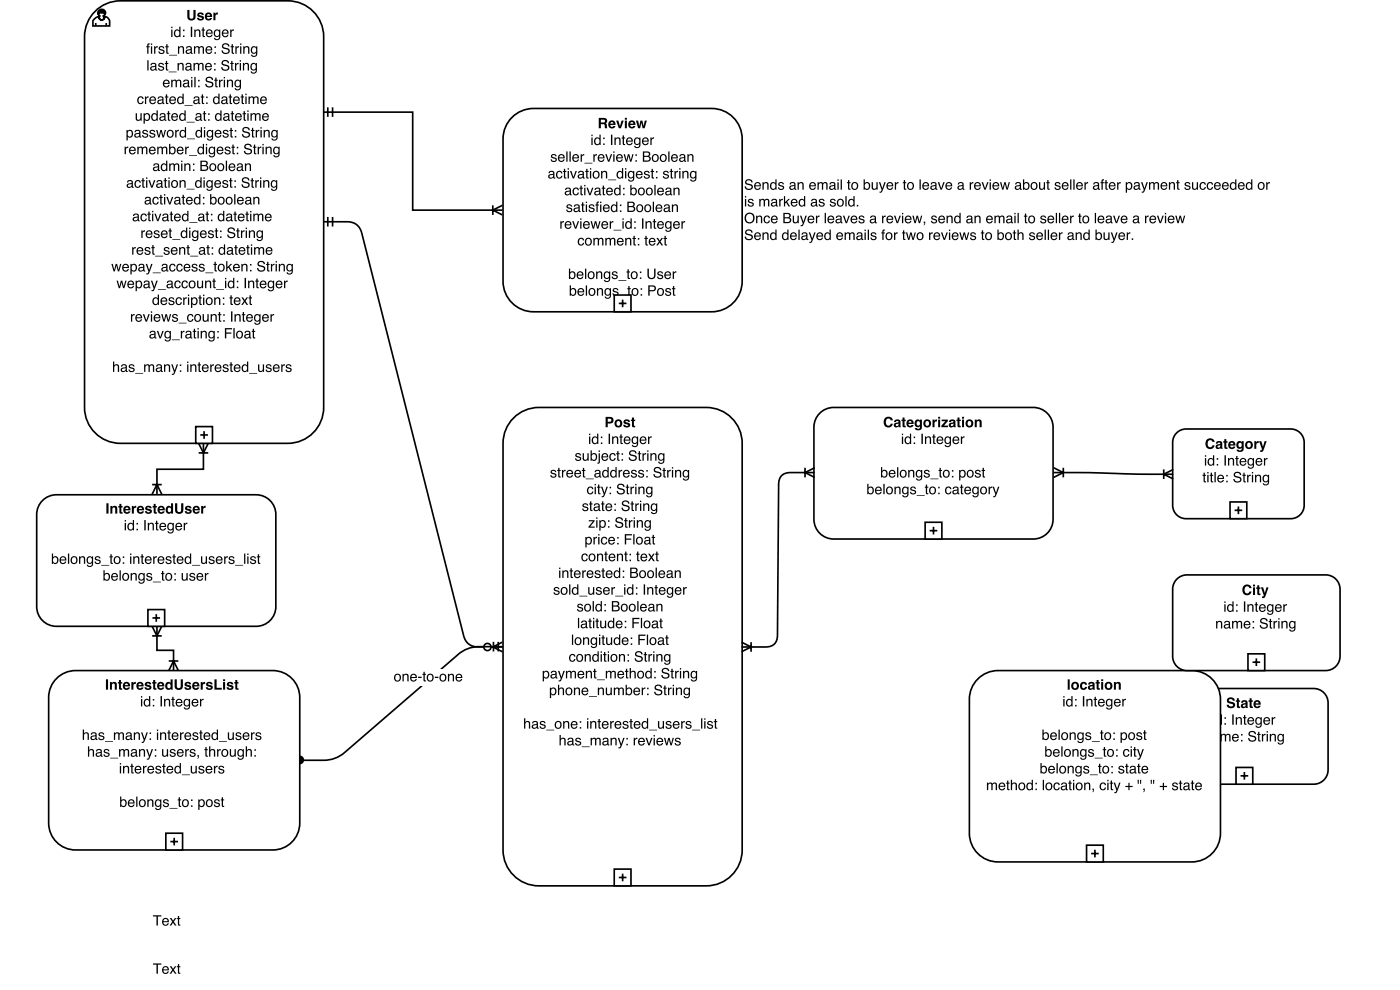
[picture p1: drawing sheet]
<svg xmlns="http://www.w3.org/2000/svg" width="297mm" height="210mm" viewBox="0 0 297 210" stroke-linecap="round" stroke-linejoin="round" font-family="sans-serif">
<path d="M20.6 2a7.6 7.6 0 0 1 5-1.8h35.5a7.6 7.6 0 0 1 7.7 7.6v78.7a7.6 7.6 0 0 1-7.7 7.7h-35.5a7.6 7.6 0 0 1-7.6-7.7v-78.7a7.6 7.6 0 0 1 2.6-5.8z" fill="none" stroke="#000" stroke-width=".35"/>
<g fill="#000">
<path d="M31.3 12.8h.3v2.2h-.3zM32.2 14.4a.38 .38 0 0 0 .5 .4 .38 .38 0 0 0 .2-.6zM32.1 13.6a.71 .71 0 0 1 1.1 .2v.9l.2 .1-.1 .2a.45 .45 0 0 0-.7 0 .49 .49 0 0 1-.7-.4 .49 .49 0 0 1 .5-.5l.5-.2a.36 .36 0 0 0-.3-.4 .36 .36 0 0 0-.4 .4h-.2zM33.8 13.5a.64 .64 0 0 1 1 .3h-.2a.34 .34 0 0 0-.4-.2 .34 .34 0 0 0-.3 .3h.1a.76 .76 0 0 1 .8 .8 .69 .69 0 0 1-.7 .3 .69 .69 0 0 1-.5-.5h.2a.39 .39 0 0 0 .4 .3 .39 .39 0 0 0 .4-.3l-.1-.1a.76 .76 0 0 1-.9-.8zM35.2 12.9h.3v.5h.3v.2h-.3v1l.3 .2v.2h-.4l-.2-.2v-1.2h-.2v-.2h.2zM35.8 15.2h1.7v.2h-1.7zM37.7 13.4h.3v.2a.57 .57 0 0 1 .6-.2 .57 .57 0 0 1 .4 .5v1.1h-.3v-1a.39 .39 0 0 0-.4-.4 .39 .39 0 0 0-.3 .5v.9h-.3zM39.7 14.4a.38 .38 0 0 0 .4 .4 .38 .38 0 0 0 .2-.6zM39.5 13.6a.71 .71 0 0 1 1.2 .2v.9l.1 .1-.1 .2a.45 .45 0 0 0-.7 0 .49 .49 0 0 1-.7-.4 .49 .49 0 0 1 .5-.5l.6-.2a.36 .36 0 0 0-.3-.4 .36 .36 0 0 0-.4 .4h-.3zM41.1 13.4h.3v.2a.52 .52 0 0 1 .9 0 .53 .53 0 0 1 .6-.2 .53 .53 0 0 1 .4 .5v1.1h-.3v-1.3l-.3-.1-.4 .2v1.2h-.3v-1.1a.36 .36 0 0 0-.4-.3 .36 .36 0 0 0-.2 .5v.9h-.3zM43.8 13.6a.73 .73 0 0 1 .9-.2 .73 .73 0 0 1 .3 .9h-1.2a.45 .45 0 0 0 .4 .5 .45 .45 0 0 0 .5-.3h.3a.78 .78 0 0 1-1.1 .4 .78 .78 0 0 1-.3-1.1zM44 13.7l-.2 .3h.9l-.3-.4zM45.5 13.4h.3v.3h-.3zM45.5 14.6h.3v.4h-.3zM47.3 12.9a.86 .86 0 0 1 1.4 .5h-.3a.51 .51 0 0 0-.6-.4 .51 .51 0 0 0-.4 .5l.2 .1a.84 .84 0 0 1 1.1 1 .93 .93 0 0 1-1 .4 .93 .93 0 0 1-.7-.7h.3a.58 .58 0 0 0 .5 .5 .58 .58 0 0 0 .6-.5l-.4-.3a.67 .67 0 0 1-.8-.2 .67 .67 0 0 1 .1-.9zM49.1 12.9h.3v.5h.2v.2h-.2v1l.2 .2v.2h-.3l-.2-.2v-1.2h-.2v-.2h.2zM49.9 13.4h.3v.3l.5-.4v.3l-.5 .3v1.1h-.3zM50.9 13.4h.3v1.6h-.3zM50.9 12.8h.3v.3h-.3zM51.6 13.4h.2v.2a.57 .57 0 0 1 .7-.2 .57 .57 0 0 1 .4 .5v1.1h-.3v-1a.39 .39 0 0 0-.5-.4 .39 .39 0 0 0-.2 .5v.9h-.3zM53.4 13.6l.5-.3 .4 .3v-.2h.3v1.4a.7 .7 0 0 1-.5 .8 .7 .7 0 0 1-.9-.4h.3a.46 .46 0 0 0 .6 .2 .46 .46 0 0 0 .2-.6 .69 .69 0 0 1-.9 .1 .69 .69 0 0 1-.2-.9zM53.6 13.7a.56 .56 0 0 0-.1 .7 .56 .56 0 0 0 .7 .3 .56 .56 0 0 0 .1-.8 .56 .56 0 0 0-.7-.2z"/>
<path d="M31.3 9.3l.5-.1v.2l-.3 .2v.2h.3v.2h-.3v1.4h-.2v-1.4h-.2v-.2h.2zM32.1 9.8h.2v1.6h-.2zM32.1 9.2h.2v.3h-.2zM32.7 9.8h.3v.3l.5-.3v.3l-.5 .2v1.1h-.3zM33.8 9.9a.64 .64 0 0 1 1.1 .4h-.3a.34 .34 0 0 0-.3-.3 .34 .34 0 0 0-.3 .3l.1 .1a.76 .76 0 0 1 .8 .8 .69 .69 0 0 1-.7 .3 .69 .69 0 0 1-.6-.6h.3a.39 .39 0 0 0 .4 .4 .39 .39 0 0 0 .4-.4l-.1-.1a.76 .76 0 0 1-.9-.7zM35.3 9.4h.3v.4h.2v.2h-.2v1.1l.2 .1v.2h-.3l-.2-.2v-1.2h-.2v-.2h.2zM35.9 11.6h1.7v.2h-1.7zM37.8 9.8h.3v.2a.57 .57 0 0 1 .6-.2 .57 .57 0 0 1 .4 .6v1h-.3v-1a.39 .39 0 0 0-.4-.3 .39 .39 0 0 0-.3 .5v.8h-.3zM39.7 10.9a.38 .38 0 0 0 .5 .3 .38 .38 0 0 0 .2-.6zM39.6 10a.71 .71 0 0 1 1.2 .2v1h.1l-.1 .2a.45 .45 0 0 0-.7 0 .49 .49 0 0 1-.7-.3 .49 .49 0 0 1 .5-.6l.6-.1a.36 .36 0 0 0-.4-.4 .36 .36 0 0 0-.3 .3h-.3zM41.2 9.8h.3v.2a.52 .52 0 0 1 .9 0 .53 .53 0 0 1 .6-.2 .53 .53 0 0 1 .3 .6v1h-.2l-.1-1.2-.2-.2-.4 .3v1.1h-.3v-1a.36 .36 0 0 0-.4-.4 .36 .36 0 0 0-.2 .6v.8h-.3zM43.8 10a.73 .73 0 0 1 .9-.1 .73 .73 0 0 1 .4 .8h-1.2a.45 .45 0 0 0 .4 .5 .45 .45 0 0 0 .5-.3h.3a.78 .78 0 0 1-1.1 .5 .78 .78 0 0 1-.3-1.2zM44.1 10.2l-.2 .3h.9l-.3-.5zM45.6 9.8h.3v.4h-.3zM45.6 11.1h.3v.3h-.3zM47.3 9.4a.86 .86 0 0 1 1.4 .5h-.2a.51 .51 0 0 0-.6-.5 .51 .51 0 0 0-.4 .5l.2 .2a.84 .84 0 0 1 1.1 .9 .93 .93 0 0 1-1 .5 .93 .93 0 0 1-.7-.8h.2a.58 .58 0 0 0 .6 .5 .58 .58 0 0 0 .6-.5l-.4-.2a.67 .67 0 0 1-.8-.3 .67 .67 0 0 1 0-.8zM49.2 9.4h.3v.4h.2v.2h-.2v1.1l.2 .1v.2h-.3l-.2-.2v-1.2h-.2v-.2h.2zM50 9.8h.3v.3l.5-.3v.3l-.5 .2v1.1h-.3zM51 9.8h.3v1.6h-.3zM51 9.2h.3v.3h-.3zM51.7 9.8h.2v.2a.57 .57 0 0 1 .7-.2 .57 .57 0 0 1 .4 .6v1h-.3v-1a.39 .39 0 0 0-.5-.3 .39 .39 0 0 0-.3 .5v.8h-.2zM53.5 10l.4-.2 .5 .2v-.2h.3v1.5a.7 .7 0 0 1-.6 .8 .7 .7 0 0 1-.8-.5h.3a.46 .46 0 0 0 .6 .2 .46 .46 0 0 0 .2-.6 .69 .69 0 0 1-.9 .1 .69 .69 0 0 1-.2-.9zM53.7 10.1a.56 .56 0 0 0-.1 .8 .56 .56 0 0 0 .7 .2 .56 .56 0 0 0 .1-.7 .56 .56 0 0 0-.7-.3z"/>
<path d="M34.8 17.1a.73 .73 0 0 1 .9-.1 .73 .73 0 0 1 .3 .8h-1.1a.45 .45 0 0 0 .3 .5 .45 .45 0 0 0 .6-.3h.2a.78 .78 0 0 1-1.1 .5 .78 .78 0 0 1-.2-1.2zM35 17.3l-.1 .3h.9l-.3-.4zM36.4 16.9h.2v.3a.52 .52 0 0 1 .9-.1 .53 .53 0 0 1 .6-.2 .53 .53 0 0 1 .4 .6v1h-.3v-1.2l-.2-.2-.4 .3v1.1h-.3v-1a.36 .36 0 0 0-.5-.4 .36 .36 0 0 0-.2 .6v.8h-.2zM39.1 18a.38 .38 0 0 0 .5 .3 .38 .38 0 0 0 .2-.6zM39 17.1a.71 .71 0 0 1 1.2 .2v1h.1l-.1 .3a.45 .45 0 0 0-.7 0 .49 .49 0 0 1-.7-.4 .49 .49 0 0 1 .5-.6l.6-.1a.36 .36 0 0 0-.3-.4 .36 .36 0 0 0-.4 .3h-.3zM40.6 16.9h.3v1.6h-.3zM40.6 16.3h.3v.3h-.3zM41.3 16.3h.3v2.2h-.3zM42.1 17h.3v.3h-.3zM42.1 18.2h.3v.3h-.3zM43.9 16.5a.86 .86 0 0 1 1.4 .5h-.3a.51 .51 0 0 0-.5-.5 .51 .51 0 0 0-.5 .5l.2 .2a.84 .84 0 0 1 1.1 .9 .93 .93 0 0 1-1 .5 .93 .93 0 0 1-.7-.8h.3a.58 .58 0 0 0 .5 .5 .58 .58 0 0 0 .6-.5l-.4-.2a.67 .67 0 0 1-.8-.3 .67 .67 0 0 1 .1-.8zM45.7 16.5h.3v.4h.3v.3h-.3v1l.3 .1v.2h-.4l-.2-.2v-1.1h-.2v-.3h.2zM46.5 16.9h.3v.3l.5-.3v.3l-.5 .3v1h-.3zM47.5 16.9h.3v1.6h-.3zM47.5 16.3h.3v.3h-.3zM48.2 16.9h.3v.3a.57 .57 0 0 1 .6-.3 .57 .57 0 0 1 .4 .6v1h-.3v-1a.39 .39 0 0 0-.4-.3 .39 .39 0 0 0-.3 .5v.8h-.3zM50 17.1l.5-.2 .4 .2v-.2h.3v1.5a.7 .7 0 0 1-.5 .8 .7 .7 0 0 1-.9-.5h.3a.46 .46 0 0 0 .6 .2 .46 .46 0 0 0 .2-.6 .69 .69 0 0 1-.9 .1 .69 .69 0 0 1-.2-.9zM50.2 17.3a.56 .56 0 0 0-.1 .7 .56 .56 0 0 0 .7 .2 .56 .56 0 0 0 .1-.7 .56 .56 0 0 0-.7-.2z"/>
<path d="M36.4 6.3h.2v1.6h-.2zM36.4 5.7h.2v.3h-.2zM37.3 6.6a.55 .55 0 0 0-.1 .8 .55 .55 0 0 0 .8 .1 .55 .55 0 0 0 .1-.7 .55 .55 0 0 0-.8-.2zM37.2 6.4l.6-.1 .3 .2v-.8h.2v2.2h-.2v-.3a.73 .73 0 0 1-1 .1 .73 .73 0 0 1-.1-1zM38.9 6.3h.3v.3h-.3zM38.9 7.5h.3v.4h-.3zM40.5 5.7h.3v2.2h-.3zM41.3 6.3h.2v.2a.57 .57 0 0 1 .7-.2 .57 .57 0 0 1 .4 .5v1.1h-.3v-1a.39 .39 0 0 0-.5-.4 .39 .39 0 0 0-.3 .5v.9h-.2zM43 5.8h.3v.5h.2v.2h-.2v1l.2 .1v.3h-.3l-.2-.2v-1.2h-.2v-.2h.2zM43.9 6.5a.73 .73 0 0 1 .9-.2 .73 .73 0 0 1 .4 .8h-1.2a.45 .45 0 0 0 .4 .6 .45 .45 0 0 0 .5-.3h.3a.78 .78 0 0 1-1.2 .4 .78 .78 0 0 1-.2-1.2zM44.1 6.6l-.1 .3h.9l-.3-.4zM45.6 6.5l.5-.3 .5 .3v-.2h.2v1.4a.7 .7 0 0 1-.5 .8 .7 .7 0 0 1-.9-.4h.3a.46 .46 0 0 0 .6 .2 .46 .46 0 0 0 .2-.7 .69 .69 0 0 1-.9 .1 .69 .69 0 0 1-.2-.9zM45.8 6.6a.56 .56 0 0 0-.1 .7 .56 .56 0 0 0 .7 .2 .56 .56 0 0 0 .1-.7 .56 .56 0 0 0-.7-.2zM47.3 6.5a.73 .73 0 0 1 .9-.2 .73 .73 0 0 1 .4 .8h-1.2a.45 .45 0 0 0 .3 .6 .45 .45 0 0 0 .6-.3h.2a.78 .78 0 0 1-1.1 .4 .78 .78 0 0 1-.2-1.2zM47.5 6.6l-.1 .3h.9l-.3-.4zM48.9 6.3h.3v.2l.5-.3v.3l-.5 .3v1.1h-.3z"/>
<path d="M39.8 2.1h.5v1.4a.43 .43 0 0 0 .4 .5 .43 .43 0 0 0 .4-.5v-1.4h.5v1.4a.88 .88 0 0 1-.9 .9 .88 .88 0 0 1-.9-.9zM42.1 2.8a.75 .75 0 0 1 1.2 .4h-.4a.27 .27 0 0 0-.3-.2 .27 .27 0 0 0-.3 .2h.1a.73 .73 0 0 1 .9 .9 .81 .81 0 0 1-1.4-.3h.4a.32 .32 0 0 0 .3 .2 .32 .32 0 0 0 .3-.2h-.1a.73 .73 0 0 1-.8-.9zM44.1 3.1l-.1 .2h.6l-.2-.3zM43.7 2.9a.79 .79 0 0 1 1-.2 .79 .79 0 0 1 .4 .9h-1.2l.3 .4 .8-.2a.84 .84 0 0 1-1.2 .4 .84 .84 0 0 1-.1-1.3zM45.3 2.7h.4v.3l.6-.4v.5a.43 .43 0 0 0-.5 .4v.8h-.5z"/>
<path d="M26.5 31.2h.2v.2l.5-.3v.3l-.4 .3-.1 1.1h-.2zM27.6 31.4a.73 .73 0 0 1 .9-.2 .73 .73 0 0 1 .3 .8h-1.1a.45 .45 0 0 0 .3 .6 .45 .45 0 0 0 .6-.3h.2a.78 .78 0 0 1-1.1 .4 .78 .78 0 0 1-.2-1.2zM27.8 31.5l-.1 .3h.9l-.3-.4zM29.2 31.2h.2v.2a.52 .52 0 0 1 .9 0 .53 .53 0 0 1 .6-.3 .53 .53 0 0 1 .4 .6v1.1h-.3v-1.3l-.2-.1-.4 .2v1.2h-.3v-1.1a.36 .36 0 0 0-.5-.3 .36 .36 0 0 0-.2 .5v.9h-.2zM31.8 31.4a.73 .73 0 0 1 .9-.2 .73 .73 0 0 1 .4 .8h-1.2a.45 .45 0 0 0 .3 .6 .45 .45 0 0 0 .6-.3h.3a.78 .78 0 0 1-1.2 .4 .78 .78 0 0 1-.2-1.2zM32 31.5l-.1 .3h.9l-.3-.4zM33.4 31.2h.3v.2a.52 .52 0 0 1 .9 0 .53 .53 0 0 1 .6-.3 .53 .53 0 0 1 .3 .6v1.1h-.2l-.1-1.3-.2-.1-.4 .2v1.2h-.3v-1.1a.36 .36 0 0 0-.4-.3 .36 .36 0 0 0-.2 .5v.9h-.3zM35.9 30.6h.3v.8a.7 .7 0 0 1 .9-.1 .7 .7 0 0 1 .2 .9 .63 .63 0 0 1-.4 .6 .63 .63 0 0 1-.7-.3v.3h-.3zM36.3 31.5a.55 .55 0 0 0-.1 .8 .55 .55 0 0 0 .7 .1 .56 .56 0 0 0 .1-.7 .56 .56 0 0 0-.7-.2zM37.8 31.4a.73 .73 0 0 1 .8-.2 .73 .73 0 0 1 .4 .8h-1.2a.45 .45 0 0 0 .4 .6 .45 .45 0 0 0 .5-.3h.3a.78 .78 0 0 1-1.1 .4 .78 .78 0 0 1-.3-1.2zM38 31.5l-.2 .3h.9l-.3-.4zM39.3 31.2h.3v.2l.5-.3v.3l-.5 .3v1.1h-.3zM40.1 33h1.7v.1h-1.7zM42.3 31.5a.55 .55 0 0 0-.1 .8 .55 .55 0 0 0 .8 .1 .55 .55 0 0 0 .1-.7 .55 .55 0 0 0-.8-.2zM42.2 31.2l.6-.1 .3 .3v-.8h.2v2.2h-.2v-.3a.73 .73 0 0 1-1 .1 .73 .73 0 0 1-.1-1zM43.7 31.2h.3v1.6h-.3zM43.7 30.6h.3v.3h-.3zM44.5 31.4l.5-.3 .4 .3v-.2h.3v1.4a.7 .7 0 0 1-.5 .8 .7 .7 0 0 1-.9-.5h.3a.46 .46 0 0 0 .6 .2 .46 .46 0 0 0 .2-.6 .69 .69 0 0 1-.9 .1 .69 .69 0 0 1-.2-.9zM44.7 31.5a.56 .56 0 0 0-.1 .7 .56 .56 0 0 0 .7 .2 .56 .56 0 0 0 .1-.7 .56 .56 0 0 0-.7-.2zM46.2 31.4a.73 .73 0 0 1 .9-.2 .73 .73 0 0 1 .4 .8h-1.2a.45 .45 0 0 0 .3 .6 .45 .45 0 0 0 .6-.3h.2a.78 .78 0 0 1-1.1 .4 .78 .78 0 0 1-.2-1.2zM46.4 31.5l-.1 .3h.9l-.3-.4zM47.9 31.3a.64 .64 0 0 1 1.1 .3h-.3a.34 .34 0 0 0-.3-.3 .34 .34 0 0 0-.4 .4h.1a.76 .76 0 0 1 .9 .8 .69 .69 0 0 1-.8 .3 .69 .69 0 0 1-.5-.5h.3a.39 .39 0 0 0 .3 .3 .39 .39 0 0 0 .4-.4 .76 .76 0 0 1-.9-.8zM49.4 30.7h.2v.5h.3v.2h-.3v1l.3 .1v.3h-.4l-.1-.2v-1.2h-.2v-.2h.2zM50.3 31.2h.3v.3h-.3zM50.3 32.4h.3v.4h-.3zM52.1 30.7a.86 .86 0 0 1 1.4 .5h-.3a.51 .51 0 0 0-.5-.4 .51 .51 0 0 0-.5 .5l.2 .1a.84 .84 0 0 1 1.1 1 .93 .93 0 0 1-.9 .4 .93 .93 0 0 1-.8-.8h.3a.58 .58 0 0 0 .6 .6 .58 .58 0 0 0 .5-.6l-.4-.2a.67 .67 0 0 1-.8-.3 .67 .67 0 0 1 .1-.8zM53.9 30.7h.3v.5h.3v.2h-.3v1l.3 .1v.3h-.4l-.1-.2-.1-1.2h-.2v-.2h.2zM54.7 31.2h.3v.2l.5-.3v.3l-.5 .3v1.1h-.3zM55.7 31.2h.3v1.6h-.3zM55.7 30.6h.3v.3h-.3zM56.4 31.2h.3v.2a.57 .57 0 0 1 .6-.3 .57 .57 0 0 1 .4 .6v1.1h-.3v-1.1a.39 .39 0 0 0-.4-.3 .39 .39 0 0 0-.3 .5v.9h-.3zM58.2 31.4l.5-.3 .5 .3v-.2h.2v1.4a.7 .7 0 0 1-.5 .8 .7 .7 0 0 1-.8-.5h.2a.46 .46 0 0 0 .6 .2 .46 .46 0 0 0 .2-.6 .69 .69 0 0 1-.9 .1 .69 .69 0 0 1-.2-.9zM58.4 31.5a.56 .56 0 0 0-.1 .7 .56 .56 0 0 0 .7 .2 .56 .56 0 0 0 .2-.7 .56 .56 0 0 0-.8-.2z"/>
<path d="M27.2 39.3a.38 .38 0 0 0 .5 .4 .38 .38 0 0 0 .2-.6zM27.1 38.4a.71 .71 0 0 1 1.1 .3v.9l.2 .1-.1 .2a.45 .45 0 0 0-.7 0 .49 .49 0 0 1-.7-.4 .49 .49 0 0 1 .5-.5l.5-.2a.36 .36 0 0 0-.3-.4 .36 .36 0 0 0-.4 .4h-.2zM28.8 38.5a.65 .65 0 0 1 .7-.3 .65 .65 0 0 1 .4 .6h-.2a.44 .44 0 0 0-.6-.3 .44 .44 0 0 0-.3 .6 .42 .42 0 0 0 .3 .6 .42 .42 0 0 0 .6-.4h.2a.72 .72 0 0 1-.9 .6 .72 .72 0 0 1-.4-1zM30.2 37.8h.3v.5h.3v.2h-.3v1l.3 .2v.2h-.4l-.1-.2-.1-1.2h-.2v-.2h.2zM31 38.3h.3v1.6h-.3zM31 37.7h.3v.3h-.3zM31.5 38.3h.3l.5 1.3 .4-1.3h.3l-.6 1.6h-.3zM33.5 39.3a.38 .38 0 0 0 .5 .4 .38 .38 0 0 0 .2-.6zM33.3 38.4a.71 .71 0 0 1 1.2 .3v.9l.2 .1-.2 .2a.45 .45 0 0 0-.7 0 .49 .49 0 0 1-.6-.4 .49 .49 0 0 1 .5-.5l.5-.2a.36 .36 0 0 0-.3-.4 .36 .36 0 0 0-.4 .4h-.3zM35 37.8h.2v.5h.3v.2h-.3v1l.3 .2v.2h-.4l-.1-.2v-1.2h-.2v-.2h.2zM35.8 38.3h.2v1.6h-.2zM35.8 37.7h.2v.3h-.2zM36.7 38.6a.56 .56 0 0 0 0 .8 .56 .56 0 0 0 .7 .1 .55 .55 0 0 0 .1-.8 .55 .55 0 0 0-.8-.1zM36.5 38.5a.78 .78 0 0 1 1.1 .1 .78 .78 0 0 1-.1 1.1 .78 .78 0 0 1-1.1-.2v-.6zM38.1 38.3h.3v.2a.57 .57 0 0 1 .7-.2 .57 .57 0 0 1 .3 .5v1.1h-.2v-1a.39 .39 0 0 0-.5-.4 .39 .39 0 0 0-.3 .5v.9h-.3zM39.6 40.1h1.7v.1h-1.7zM41.8 38.6a.55 .55 0 0 0-.1 .8 .55 .55 0 0 0 .8 .1 .55 .55 0 0 0 .1-.7 .55 .55 0 0 0-.8-.2zM41.7 38.4l.6-.1 .3 .2v-.8h.2v2.2h-.2v-.3a.73 .73 0 0 1-1 .1 .73 .73 0 0 1-.1-1zM43.2 38.3h.3v1.6h-.3zM43.2 37.7h.3v.3h-.3zM44 38.5l.5-.3 .4 .3v-.2h.3v1.4a.7 .7 0 0 1-.5 .8 .7 .7 0 0 1-.9-.4h.3a.46 .46 0 0 0 .6 .2 .46 .46 0 0 0 .2-.7 .69 .69 0 0 1-.9 .1 .69 .69 0 0 1-.2-.9zM44.2 38.6a.56 .56 0 0 0-.1 .7 .56 .56 0 0 0 .7 .2 .56 .56 0 0 0 .1-.7 .56 .56 0 0 0-.7-.2zM45.7 38.5a.73 .73 0 0 1 .9-.2 .73 .73 0 0 1 .4 .9h-1.2a.45 .45 0 0 0 .3 .5 .45 .45 0 0 0 .6-.3h.2a.78 .78 0 0 1-1.1 .4 .78 .78 0 0 1-.2-1.2zM45.9 38.6l-.1 .3h.9l-.3-.4zM47.4 38.4a.64 .64 0 0 1 1.1 .3h-.3a.34 .34 0 0 0-.3-.2 .34 .34 0 0 0-.4 .3h.1a.76 .76 0 0 1 .9 .8 .69 .69 0 0 1-.8 .3 .69 .69 0 0 1-.5-.5h.2a.39 .39 0 0 0 .4 .3 .39 .39 0 0 0 .4-.4h-.1a.76 .76 0 0 1-.8-.8zM48.9 37.8h.2v.5h.3v.2h-.3v1l.3 .2v.2h-.4l-.1-.2v-1.2h-.3v-.2h.3zM49.8 38.3h.3v.3h-.3zM49.8 39.5h.3v.4h-.3zM51.6 37.8a.86 .86 0 0 1 1.4 .5h-.3a.51 .51 0 0 0-.5-.4 .51 .51 0 0 0-.5 .5l.2 .1a.84 .84 0 0 1 1.1 1 .93 .93 0 0 1-1 .4 .93 .93 0 0 1-.7-.7h.3a.58 .58 0 0 0 .6 .5 .58 .58 0 0 0 .5-.6l-.4-.2a.67 .67 0 0 1-.8-.3 .67 .67 0 0 1 .1-.8zM53.4 37.8h.3v.5h.3v.2h-.3v1l.3 .2v.2h-.4l-.1-.2-.1-1.2h-.2v-.2h.2zM54.2 38.3h.3v.2l.5-.3v.3l-.5 .3v1.1h-.3zM55.2 38.3h.3v1.6h-.3zM55.2 37.7h.3v.3h-.3zM55.9 38.3h.3v.2a.57 .57 0 0 1 .6-.2 .57 .57 0 0 1 .4 .5v1.1h-.3v-1a.39 .39 0 0 0-.4-.4 .39 .39 0 0 0-.3 .5v.9h-.3zM57.7 38.5l.5-.3 .5 .3v-.2h.2v1.4a.7 .7 0 0 1-.5 .8 .7 .7 0 0 1-.8-.4h.2a.46 .46 0 0 0 .6 .2 .46 .46 0 0 0 .2-.7 .69 .69 0 0 1-.9 .1 .69 .69 0 0 1-.2-.9zM57.9 38.6a.56 .56 0 0 0-.1 .7 .56 .56 0 0 0 .7 .2 .56 .56 0 0 0 .1-.7 .56 .56 0 0 0-.7-.2z"/>
<path d="M27.3 27.9a.56 .56 0 0 0-.2 .8 .56 .56 0 0 0 .8 .2 .56 .56 0 0 0 .1-.8 .56 .56 0 0 0-.7-.2zM26.9 27.6h.2v.2a.7 .7 0 0 1 1-.1 .7 .7 0 0 1 .1 1 .62 .62 0 0 1-.4 .5 .62 .62 0 0 1-.7-.2v.8h-.2zM28.8 28.6a.38 .38 0 0 0 .5 .4 .38 .38 0 0 0 .2-.6zM28.7 27.8a.71 .71 0 0 1 1.1 .2v1h.2l-.1 .2a.45 .45 0 0 0-.7 0 .49 .49 0 0 1-.7-.3 .49 .49 0 0 1 .5-.6l.6-.1a.36 .36 0 0 0-.4-.4 .36 .36 0 0 0-.4 .3h-.2zM30.4 27.7a.64 .64 0 0 1 1 .4h-.2a.34 .34 0 0 0-.4-.3 .34 .34 0 0 0-.3 .3l.1 .1a.76 .76 0 0 1 .9 .7 .69 .69 0 0 1-.8 .4 .69 .69 0 0 1-.5-.6h.2a.39 .39 0 0 0 .4 .3 .39 .39 0 0 0 .4-.3l-.1-.1a.76 .76 0 0 1-.8-.7zM31.9 27.7a.64 .64 0 0 1 1.1 .4h-.3a.34 .34 0 0 0-.3-.3 .34 .34 0 0 0-.4 .3l.1 .1a.76 .76 0 0 1 .9 .7 .69 .69 0 0 1-.7 .4 .69 .69 0 0 1-.6-.6h.3a.39 .39 0 0 0 .4 .3 .39 .39 0 0 0 .3-.3v-.1a.76 .76 0 0 1-.9-.7zM33.2 27.6h.2l.4 1.3 .3-1.3h.3l.3 1.3 .3-1.3h.3l-.5 1.6h-.3l-.3-1.2-.3 1.2h-.3zM35.8 28a.56 .56 0 0 0 0 .7 .56 .56 0 0 0 .7 .1 .55 .55 0 0 0 .1-.8 .55 .55 0 0 0-.8 0zM35.6 27.8a.78 .78 0 0 1 1.1 .1 .78 .78 0 0 1-.1 1.1 .78 .78 0 0 1-1.1-.1l-.1-.7zM37.2 27.6h.3v.3l.5-.3v.3l-.5 .2v1.1h-.3zM38.5 28a.55 .55 0 0 0-.1 .7 .55 .55 0 0 0 .8 .2 .55 .55 0 0 0 .1-.8 .55 .55 0 0 0-.8-.1zM38.4 27.7l.6-.1 .3 .2v-.8h.2v2.2h-.2v-.2a.73 .73 0 0 1-1 0 .73 .73 0 0 1-.1-1zM39.7 29.4h1.7v.2h-1.7zM41.9 28a.55 .55 0 0 0-.1 .7 .55 .55 0 0 0 .7 .2 .55 .55 0 0 0 .2-.8 .55 .55 0 0 0-.8-.1zM41.8 27.7l.6-.1 .3 .2v-.8h.2v2.2h-.2v-.2a.73 .73 0 0 1-1 0 .73 .73 0 0 1-.1-1zM43.3 27.6h.3v1.6h-.3zM43.3 27h.3v.3h-.3zM44.1 27.8l.4-.2 .5 .2v-.2h.3v1.5a.7 .7 0 0 1-.5 .8 .7 .7 0 0 1-.9-.5h.3a.46 .46 0 0 0 .6 .2 .46 .46 0 0 0 .2-.6 .69 .69 0 0 1-.9 .1 .69 .69 0 0 1-.2-.9zM44.3 27.9a.56 .56 0 0 0-.1 .8 .56 .56 0 0 0 .7 .2 .56 .56 0 0 0 .1-.8 .56 .56 0 0 0-.7-.2zM45.8 27.8a.73 .73 0 0 1 .9-.1 .73 .73 0 0 1 .3 .8h-1.1a.45 .45 0 0 0 .3 .5 .45 .45 0 0 0 .6-.3h.2a.78 .78 0 0 1-1.1 .5 .78 .78 0 0 1-.2-1.2zM46 27.9l-.1 .4h.9l-.3-.5zM47.5 27.7a.64 .64 0 0 1 1 .4h-.2a.34 .34 0 0 0-.4-.3 .34 .34 0 0 0-.3 .3l.1 .1a.76 .76 0 0 1 .9 .7 .69 .69 0 0 1-.8 .4 .69 .69 0 0 1-.5-.6h.2a.39 .39 0 0 0 .4 .3 .39 .39 0 0 0 .4-.3l-.1-.1a.76 .76 0 0 1-.8-.7zM49 27.2h.2v.4h.3v.2h-.3v1.1l.3 .1v.2h-.4l-.1-.2v-1.2h-.3v-.2h.3zM49.9 27.6h.3v.3h-.3zM49.9 28.9h.3v.3h-.3zM51.7 27.1a.86 .86 0 0 1 1.4 .6h-.3a.51 .51 0 0 0-.6-.5 .51 .51 0 0 0-.4 .5l.2 .2a.84 .84 0 0 1 1.1 .9 .93 .93 0 0 1-1 .4 .93 .93 0 0 1-.7-.7h.3a.58 .58 0 0 0 .5 .5 .58 .58 0 0 0 .6-.5l-.4-.3a.67 .67 0 0 1-.8-.2 .67 .67 0 0 1 .1-.9zM53.5 27.2h.3v.4h.2v.2h-.2v1.1l.2 .1v.2h-.3l-.2-.2v-1.2h-.2v-.2h.2zM54.3 27.6h.3v.3l.5-.3v.3l-.5 .2v1.1h-.3zM55.3 27.6h.3v1.6h-.3zM55.3 27h.3v.3h-.3zM56 27.6h.3v.2a.57 .57 0 0 1 .6-.2 .57 .57 0 0 1 .4 .6v1h-.3v-1a.39 .39 0 0 0-.5-.4 .39 .39 0 0 0-.2 .6v.8h-.3zM57.8 27.8l.5-.2 .4 .2v-.2h.3v1.5a.7 .7 0 0 1-.5 .8 .7 .7 0 0 1-.9-.5h.3a.46 .46 0 0 0 .6 .2 .46 .46 0 0 0 .2-.6 .69 .69 0 0 1-.9 .1 .69 .69 0 0 1-.2-.9zM58 27.9a.56 .56 0 0 0-.1 .8 .56 .56 0 0 0 .7 .2 .56 .56 0 0 0 .1-.8 .56 .56 0 0 0-.7-.2z"/>
<path d="M28.8 24h.3v1.1a.41 .41 0 0 0 .5 .3 .41 .41 0 0 0 .2-.6v-.8h.3v1.6h-.3l.1-.2a.55 .55 0 0 1-.7 .3 .55 .55 0 0 1-.4-.6zM30.9 24.4a.56 .56 0 0 0-.2 .7 .56 .56 0 0 0 .8 .2 .56 .56 0 0 0 .1-.7 .56 .56 0 0 0-.7-.2zM30.5 24.1h.3v.2a.7 .7 0 0 1 .9-.1 .7 .7 0 0 1 .2 .9 .62 .62 0 0 1-.5 .6 .62 .62 0 0 1-.6-.2v.8h-.3zM32.5 24.4a.55 .55 0 0 0-.1 .7 .55 .55 0 0 0 .7 .2 .55 .55 0 0 0 .1-.7 .55 .55 0 0 0-.7-.2zM32.4 24.1l.6-.1 .3 .3v-.9h.2v2.2h-.2v-.2a.73 .73 0 0 1-1.1 .1 .73 .73 0 0 1 0-1zM34.1 25.1a.38 .38 0 0 0 .5 .3 .38 .38 0 0 0 .2-.5zM34 24.2a.71 .71 0 0 1 1.2 .2v1h.1l-.1 .3a.45 .45 0 0 0-.7 0 .49 .49 0 0 1-.7-.4 .49 .49 0 0 1 .5-.6l.6-.1a.36 .36 0 0 0-.3-.4 .36 .36 0 0 0-.4 .3h-.3zM35.7 23.6h.2v.4h.3v.3h-.3v1l.3 .1v.2h-.4l-.1-.1v-1.2h-.3v-.3h.3zM36.6 24.2a.73 .73 0 0 1 .9-.1 .73 .73 0 0 1 .3 .8h-1.2a.45 .45 0 0 0 .4 .6 .45 .45 0 0 0 .5-.4h.3a.78 .78 0 0 1-1.1 .5 .78 .78 0 0 1-.2-1.2zM36.8 24.4l-.1 .3h.8l-.2-.4zM38.4 24.4a.55 .55 0 0 0-.1 .7 .55 .55 0 0 0 .8 .2 .55 .55 0 0 0 .1-.7 .55 .55 0 0 0-.8-.2zM38.3 24.1l.6-.1 .3 .3v-.9h.2v2.2h-.2v-.2a.73 .73 0 0 1-1 .1 .73 .73 0 0 1-.1-1zM39.6 25.9h1.7v.1h-1.7zM41.8 25.1a.38 .38 0 0 0 .5 .3 .38 .38 0 0 0 .2-.5zM41.6 24.2a.71 .71 0 0 1 1.2 .2v1h.2l-.2 .3a.45 .45 0 0 0-.7 0 .49 .49 0 0 1-.6-.4 .49 .49 0 0 1 .5-.6l.5-.1a.36 .36 0 0 0-.3-.4 .36 .36 0 0 0-.4 .3h-.3zM43.3 23.6h.3v.4h.2v.3h-.2v1l.2 .1v.2h-.4l-.1-.1v-1.2h-.2v-.3h.2zM44.2 24.1h.3v.3h-.3zM44.2 25.3h.3v.3h-.3zM46.1 24.4a.55 .55 0 0 0-.1 .7 .55 .55 0 0 0 .7 .2 .55 .55 0 0 0 .1-.7 .55 .55 0 0 0-.7-.2zM46 24.1l.5-.1 .3 .3v-.9h.3v2.2h-.3v-.2a.73 .73 0 0 1-1 .1 .73 .73 0 0 1-.1-1zM47.7 25.1a.38 .38 0 0 0 .5 .3 .38 .38 0 0 0 .2-.5zM47.6 24.2a.71 .71 0 0 1 1.1 .2v1h.2l-.1 .3a.45 .45 0 0 0-.7 0 .49 .49 0 0 1-.7-.4 .49 .49 0 0 1 .5-.6l.5-.1a.36 .36 0 0 0-.3-.4 .36 .36 0 0 0-.4 .3h-.2zM49.2 23.6h.3v.4h.2v.3h-.2v1l.2 .1v.2h-.3l-.2-.1v-1.2h-.2v-.3h.2zM50.1 24.2a.73 .73 0 0 1 .9-.1 .73 .73 0 0 1 .4 .8h-1.2a.45 .45 0 0 0 .3 .6 .45 .45 0 0 0 .6-.4h.2a.78 .78 0 0 1-1.1 .5 .78 .78 0 0 1-.2-1.2zM50.3 24.4l-.1 .3h.9l-.3-.4zM51.7 23.6h.3v.4h.3v.3h-.3v1l.3 .1v.2h-.4l-.1-.1-.1-1.2h-.2v-.3h.2zM52.5 24.1h.3v1.5h-.3zM52.5 23.5h.3v.3h-.3zM53.2 24h.3v.3a.52 .52 0 0 1 .9 0 .53 .53 0 0 1 .6-.3 .53 .53 0 0 1 .4 .6v1h-.3v-1.2l-.3-.1-.4 .2v1.1h-.3v-1a.36 .36 0 0 0-.4-.3 .36 .36 0 0 0-.2 .5v.8h-.3zM55.9 24.2a.73 .73 0 0 1 .9-.1 .73 .73 0 0 1 .3 .8h-1.2a.45 .45 0 0 0 .4 .6 .45 .45 0 0 0 .5-.4h.3a.78 .78 0 0 1-1.1 .5 .78 .78 0 0 1-.2-1.2zM56.1 24.4l-.1 .3h.8l-.2-.4z"/>
<path d="M29.3 20.7a.65 .65 0 0 1 .7-.2 .65 .65 0 0 1 .5 .5h-.3a.44 .44 0 0 0-.5-.3 .44 .44 0 0 0-.3 .6 .42 .42 0 0 0 .3 .6 .42 .42 0 0 0 .5-.4h.3a.72 .72 0 0 1-.9 .6 .72 .72 0 0 1-.4-1zM30.8 20.5h.2v.3l.6-.3v.2l-.5 .3v1.1h-.3zM31.9 20.7a.73 .73 0 0 1 .9-.2 .73 .73 0 0 1 .4 .9h-1.2a.45 .45 0 0 0 .3 .5 .45 .45 0 0 0 .6-.3h.2a.78 .78 0 0 1-1.1 .4 .78 .78 0 0 1-.2-1.1zM32.1 20.8l-.1 .4h.9l-.3-.5zM33.7 21.5a.38 .38 0 0 0 .5 .4 .38 .38 0 0 0 .2-.6zM33.6 20.7a.71 .71 0 0 1 1.1 .2v.9l.2 .1-.1 .2a.45 .45 0 0 0-.7 0 .49 .49 0 0 1-.7-.3 .49 .49 0 0 1 .5-.6l.6-.2a.36 .36 0 0 0-.4-.3 .36 .36 0 0 0-.4 .3h-.2zM35.2 20h.3v.5h.3v.2h-.3v1l.3 .2v.2h-.4l-.2-.2v-1.2h-.2v-.2h.2zM36.1 20.7a.73 .73 0 0 1 .9-.2 .73 .73 0 0 1 .4 .9h-1.2a.45 .45 0 0 0 .4 .5 .45 .45 0 0 0 .5-.3h.3a.78 .78 0 0 1-1.1 .4 .78 .78 0 0 1-.3-1.1zM36.4 20.8l-.2 .4h.9l-.3-.5zM38 20.9a.55 .55 0 0 0-.1 .7 .55 .55 0 0 0 .8 .1 .55 .55 0 0 0 .1-.7 .55 .55 0 0 0-.8-.1zM37.9 20.6l.6-.1 .3 .2v-.8h.2v2.2h-.2v-.2a.73 .73 0 0 1-1 0 .73 .73 0 0 1-.1-1zM39.2 22.3h1.7v.2h-1.7zM41.3 21.5a.38 .38 0 0 0 .5 .4 .38 .38 0 0 0 .2-.6zM41.2 20.7a.71 .71 0 0 1 1.2 .2v.9l.1 .1-.1 .2a.45 .45 0 0 0-.7 0 .49 .49 0 0 1-.7-.3 .49 .49 0 0 1 .5-.6l.6-.2a.36 .36 0 0 0-.3-.3 .36 .36 0 0 0-.4 .3h-.3zM42.9 20h.2v.5h.3v.2h-.3v1l.3 .2v.2h-.4l-.1-.2v-1.2h-.3v-.2h.3zM43.8 20.5h.3v.3h-.3zM43.8 21.8h.3v.3h-.3zM45.6 20.9a.55 .55 0 0 0-.1 .7 .55 .55 0 0 0 .8 .1 .55 .55 0 0 0 .1-.7 .55 .55 0 0 0-.8-.1zM45.5 20.6l.6-.1 .3 .2v-.8h.2v2.2h-.2v-.2a.73 .73 0 0 1-1 0 .73 .73 0 0 1-.1-1zM47.3 21.5a.38 .38 0 0 0 .5 .4 .38 .38 0 0 0 .2-.6zM47.1 20.7a.71 .71 0 0 1 1.2 .2v.9l.2 .1-.2 .2a.45 .45 0 0 0-.7 0 .49 .49 0 0 1-.6-.3 .49 .49 0 0 1 .5-.6l.5-.2a.36 .36 0 0 0-.3-.3 .36 .36 0 0 0-.4 .3h-.3zM48.8 20h.3v.5h.2v.2h-.2v1l.2 .2v.2h-.4l-.1-.2v-1.2h-.2v-.2h.2zM49.7 20.7a.73 .73 0 0 1 .9-.2 .73 .73 0 0 1 .3 .9h-1.1a.45 .45 0 0 0 .3 .5 .45 .45 0 0 0 .6-.3h.2a.78 .78 0 0 1-1.1 .4 .78 .78 0 0 1-.2-1.1zM49.9 20.8l-.1 .4h.9l-.3-.5zM51.3 20h.3v.5h.2v.2h-.2v1l.2 .2v.2h-.3l-.2-.2v-1.2h-.2v-.2h.2zM52.1 20.5h.3v1.6h-.3zM52.1 19.9h.3v.3h-.3zM52.8 20.5h.3v.2a.52 .52 0 0 1 .9 0 .53 .53 0 0 1 .6-.2 .53 .53 0 0 1 .3 .5v1.1h-.2l-.1-1.3-.2-.1-.4 .2v1.2h-.3v-1.1a.36 .36 0 0 0-.4-.3 .36 .36 0 0 0-.2 .5v.9h-.3zM55.4 20.7a.73 .73 0 0 1 .9-.2 .73 .73 0 0 1 .4 .9h-1.2a.45 .45 0 0 0 .4 .5 .45 .45 0 0 0 .5-.3h.3a.78 .78 0 0 1-1.1 .4 .78 .78 0 0 1-.3-1.1zM55.7 20.8l-.2 .4h.9l-.3-.5z"/>
<path d="M32.8 35.8a.38 .38 0 0 0 .5 .3 .38 .38 0 0 0 .2-.6zM32.6 34.9a.71 .71 0 0 1 1.2 .2v1h.2l-.1 .2a.45 .45 0 0 0-.7 0 .49 .49 0 0 1-.7-.3 .49 .49 0 0 1 .5-.6l.5-.1a.36 .36 0 0 0-.3-.4 .36 .36 0 0 0-.4 .3h-.2zM34.5 35.1a.55 .55 0 0 0-.1 .7 .55 .55 0 0 0 .8 .2 .55 .55 0 0 0 .1-.8 .55 .55 0 0 0-.8-.1zM34.4 34.8l.6-.1 .3 .2v-.8h.2v2.2h-.2v-.2a.73 .73 0 0 1-1 0 .73 .73 0 0 1-.1-1zM35.9 34.7h.3v.2a.52 .52 0 0 1 .9 0 .53 .53 0 0 1 .6-.2 .53 .53 0 0 1 .4 .5v1.1h-.3v-1.2l-.3-.2-.3 .3-.1 1.1h-.2v-1a.36 .36 0 0 0-.5-.4 .36 .36 0 0 0-.2 .6v.8h-.3zM38.5 34.7h.2v1.6h-.2zM38.5 34.1h.2v.3h-.2zM39.2 34.7h.2v.2a.57 .57 0 0 1 .7-.2 .57 .57 0 0 1 .4 .6v1h-.3v-1a.39 .39 0 0 0-.5-.4 .39 .39 0 0 0-.3 .6v.8h-.2zM41 34.7h.3v.4h-.3zM41 36h.3v.3h-.3zM42.9 34.4v.6h.5a.35 .35 0 0 0 .4-.3 .35 .35 0 0 0-.4-.3zM42.9 35.3v.8h.6a.4 .4 0 0 0 .5-.5 .4 .4 0 0 0-.6-.3zM42.6 34.1h.9a.54 .54 0 0 1 .6 .4 .54 .54 0 0 1-.2 .6 .62 .62 0 0 1 .3 .8 .62 .62 0 0 1-.7 .4h-.9zM44.8 35.1a.56 .56 0 0 0 0 .8 .56 .56 0 0 0 .8 0 .55 .55 0 0 0 0-.7 .55 .55 0 0 0-.8-.1zM44.7 34.9a.78 .78 0 0 1 1.1 .1 .78 .78 0 0 1-.2 1.1 .78 .78 0 0 1-1.1-.1v-.7zM46.5 35.1a.56 .56 0 0 0 0 .8 .56 .56 0 0 0 .8 0 .55 .55 0 0 0 0-.7 .55 .55 0 0 0-.8-.1zM46.4 34.9a.78 .78 0 0 1 1.1 .1 .78 .78 0 0 1-.2 1.1 .78 .78 0 0 1-1.1-.1v-.7zM48 34.1h.2v2.2h-.2zM48.8 34.9a.73 .73 0 0 1 .8-.1 .73 .73 0 0 1 .4 .8h-1.2a.45 .45 0 0 0 .4 .5 .45 .45 0 0 0 .5-.3h.3a.78 .78 0 0 1-1.1 .5 .78 .78 0 0 1-.3-1.2zM49 35l-.2 .4h.9l-.3-.5zM50.6 35.8a.38 .38 0 0 0 .5 .3 .38 .38 0 0 0 .2-.6zM50.4 34.9a.71 .71 0 0 1 1.2 .2v1h.2l-.2 .2a.45 .45 0 0 0-.7 0 .49 .49 0 0 1-.6-.3 .49 .49 0 0 1 .5-.6l.5-.1a.36 .36 0 0 0-.3-.4 .36 .36 0 0 0-.4 .3h-.3zM52 34.7h.3v.2a.57 .57 0 0 1 .6-.2 .57 .57 0 0 1 .4 .6v1h-.3v-1a.39 .39 0 0 0-.4-.4 .39 .39 0 0 0-.3 .6v.8h-.3z"/>
<path d="M23.7 56h.3l.3 1.3 .3-1.3h.3l.3 1.3 .3-1.3h.3l-.5 1.6h-.3l-.3-1.2-.3 1.2h-.3zM26.2 56.3a.73 .73 0 0 1 .8-.2 .73 .73 0 0 1 .4 .8h-1.2a.45 .45 0 0 0 .4 .6 .45 .45 0 0 0 .5-.4h.3a.78 .78 0 0 1-1.1 .5 .78 .78 0 0 1-.3-1.2zM26.4 56.4l-.2 .3h.9l-.3-.4zM28.1 56.4a.56 .56 0 0 0-.1 .7 .56 .56 0 0 0 .7 .2 .56 .56 0 0 0 .1-.7 .56 .56 0 0 0-.7-.2zM27.7 56.1h.3v.2a.7 .7 0 0 1 .9-.1 .7 .7 0 0 1 .2 .9 .62 .62 0 0 1-.5 .6 .62 .62 0 0 1-.6-.2v.8h-.3zM29.7 57.1a.38 .38 0 0 0 .5 .3 .38 .38 0 0 0 .2-.5zM29.5 56.2a.71 .71 0 0 1 1.2 .3v.9l.2 .1-.2 .2a.45 .45 0 0 0-.7 0 .49 .49 0 0 1-.6-.4 .49 .49 0 0 1 .4-.6l.6-.1a.36 .36 0 0 0-.3-.4 .36 .36 0 0 0-.4 .3h-.3zM31 56h.3l.4 1.3 .4-1.3h.3l-.6 1.8a.53 .53 0 0 1-.7 .5v-.3h.3l.1-.3zM32.4 57.9h1.7v.1h-1.7zM34.6 57.1a.38 .38 0 0 0 .5 .3 .38 .38 0 0 0 .2-.5zM34.4 56.2a.71 .71 0 0 1 1.2 .3v.9l.2 .1-.2 .2a.45 .45 0 0 0-.7 0 .49 .49 0 0 1-.6-.4 .49 .49 0 0 1 .5-.6l.5-.1a.36 .36 0 0 0-.3-.4 .36 .36 0 0 0-.4 .3h-.3zM36.1 56.2a.65 .65 0 0 1 .7-.2 .65 .65 0 0 1 .5 .6h-.3a.44 .44 0 0 0-.6-.3 .44 .44 0 0 0-.2 .6 .42 .42 0 0 0 .3 .6 .42 .42 0 0 0 .5-.4h.3a.72 .72 0 0 1-1 .6 .72 .72 0 0 1-.4-1.1zM37.6 56.2a.65 .65 0 0 1 .7-.2 .65 .65 0 0 1 .5 .6h-.3a.44 .44 0 0 0-.5-.3 .44 .44 0 0 0-.3 .6 .42 .42 0 0 0 .3 .6 .42 .42 0 0 0 .5-.4h.3a.72 .72 0 0 1-.9 .6 .72 .72 0 0 1-.4-1.1zM39.2 56.3a.73 .73 0 0 1 .9-.2 .73 .73 0 0 1 .3 .8h-1.1a.45 .45 0 0 0 .3 .6 .45 .45 0 0 0 .6-.4h.2a.78 .78 0 0 1-1.1 .5 .78 .78 0 0 1-.2-1.2zM39.4 56.4l-.1 .3h.9l-.3-.4zM40.9 56.1a.64 .64 0 0 1 1 .4h-.2a.34 .34 0 0 0-.4-.3 .34 .34 0 0 0-.3 .3l.1 .1a.76 .76 0 0 1 .8 .8 .69 .69 0 0 1-.7 .3 .69 .69 0 0 1-.5-.6h.2a.39 .39 0 0 0 .4 .4 .39 .39 0 0 0 .4-.4h-.1a.76 .76 0 0 1-.8-.8zM42.4 56.1a.64 .64 0 0 1 1.1 .4h-.3a.34 .34 0 0 0-.3-.3 .34 .34 0 0 0-.4 .3l.1 .1a.76 .76 0 0 1 .9 .8 .69 .69 0 0 1-.7 .3 .69 .69 0 0 1-.6-.6h.3a.39 .39 0 0 0 .3 .4 .39 .39 0 0 0 .4-.4 .76 .76 0 0 1-.9-.8zM43.6 57.9h1.7v.1h-1.7zM45.6 55.6h.2v.4h.3v.3h-.3v1l.3 .1v.2h-.4l-.1-.1v-1.2h-.2v-.3h.2zM46.6 56.4a.56 .56 0 0 0 0 .8 .56 .56 0 0 0 .8 .1 .55 .55 0 0 0 0-.8 .55 .55 0 0 0-.8-.1zM46.5 56.2a.78 .78 0 0 1 1.1 .1 .78 .78 0 0 1-.2 1.2 .78 .78 0 0 1-1.1-.2v-.7zM48 55.5h.3v1.2l.7-.7h.3l-.6 .6 .7 1h-.4l-.5-.8-.2 .2v.6h-.3zM49.7 56.3a.73 .73 0 0 1 .9-.2 .73 .73 0 0 1 .3 .8h-1.1a.45 .45 0 0 0 .3 .6 .45 .45 0 0 0 .6-.4h.2a.78 .78 0 0 1-1.1 .5 .78 .78 0 0 1-.2-1.2zM49.9 56.4l-.1 .3h.9l-.3-.4zM51.3 56h.2v.3a.57 .57 0 0 1 .7-.3 .57 .57 0 0 1 .4 .6v1h-.3v-1a.39 .39 0 0 0-.5-.3 .39 .39 0 0 0-.3 .5v.8h-.2zM53.1 56.1h.3v.3h-.3zM53.1 57.3h.3v.3h-.3zM54.9 55.6a.86 .86 0 0 1 1.4 .5h-.3a.51 .51 0 0 0-.5-.4 .51 .51 0 0 0-.5 .5l.2 .1a.84 .84 0 0 1 1.1 1 .93 .93 0 0 1-.9 .4 .93 .93 0 0 1-.8-.8h.3a.58 .58 0 0 0 .6 .6 .58 .58 0 0 0 .5-.6l-.4-.2a.67 .67 0 0 1-.8-.3 .67 .67 0 0 1 .1-.8zM56.7 55.6h.3v.4h.3v.3h-.3v1l.3 .1v.2h-.4l-.1-.1-.1-1.2h-.2v-.3h.2zM57.5 56h.3v.3l.5-.3v.3l-.5 .3v1h-.3zM58.5 56.1h.3v1.5h-.3zM58.5 55.5h.3v.3h-.3zM59.2 56h.3v.3a.57 .57 0 0 1 .6-.3 .57 .57 0 0 1 .4 .6v1h-.3v-1a.39 .39 0 0 0-.4-.3 .39 .39 0 0 0-.3 .5v.8h-.3zM61 56.2l.5-.2 .5 .3v-.2h.2v1.4a.7 .7 0 0 1-.5 .8 .7 .7 0 0 1-.8-.5h.2a.46 .46 0 0 0 .7 .2 .46 .46 0 0 0 .2-.6 .69 .69 0 0 1-1 .1 .69 .69 0 0 1-.2-.9zM61.2 56.4a.56 .56 0 0 0-.1 .7 .56 .56 0 0 0 .7 .2 .56 .56 0 0 0 .2-.7 .56 .56 0 0 0-.8-.2z"/>
<path d="M24.8 59.6h.3l.3 1.3 .3-1.3h.3l.3 1.3 .3-1.3h.3l-.5 1.6h-.3l-.3-1.2-.3 1.2h-.3zM27.2 59.8a.73 .73 0 0 1 .9-.1 .73 .73 0 0 1 .4 .8h-1.2a.45 .45 0 0 0 .4 .5 .45 .45 0 0 0 .5-.3h.3a.78 .78 0 0 1-1.1 .5 .78 .78 0 0 1-.3-1.2zM27.5 59.9l-.2 .4h.9l-.3-.5zM29.2 59.9a.56 .56 0 0 0-.1 .8 .56 .56 0 0 0 .7 .2 .56 .56 0 0 0 .1-.8 .56 .56 0 0 0-.7-.2zM28.8 59.6h.3v.2a.7 .7 0 0 1 .9-.1 .7 .7 0 0 1 .2 1 .62 .62 0 0 1-.5 .5 .62 .62 0 0 1-.6-.2v.8h-.3zM30.8 60.6a.38 .38 0 0 0 .5 .4 .38 .38 0 0 0 .2-.6zM30.6 59.8a.71 .71 0 0 1 1.2 .2v1h.2l-.2 .2a.45 .45 0 0 0-.7 0 .49 .49 0 0 1-.6-.3 .49 .49 0 0 1 .4-.6l.6-.1a.36 .36 0 0 0-.3-.4 .36 .36 0 0 0-.4 .3h-.3zM32 59.6h.4l.4 1.3 .4-1.3h.3l-.6 1.7a.53 .53 0 0 1-.7 .5v-.2h.3l.1-.4zM33.5 61.4h1.7v.2h-1.7zM35.7 60.6a.38 .38 0 0 0 .5 .4 .38 .38 0 0 0 .2-.6zM35.5 59.8a.71 .71 0 0 1 1.2 .2v1h.2l-.2 .2a.45 .45 0 0 0-.7 0 .49 .49 0 0 1-.6-.3 .49 .49 0 0 1 .5-.6l.5-.1a.36 .36 0 0 0-.3-.4 .36 .36 0 0 0-.4 .3h-.3zM37.2 59.8a.65 .65 0 0 1 .7-.2 .65 .65 0 0 1 .5 .5h-.3a.44 .44 0 0 0-.6-.3 .44 .44 0 0 0-.2 .6 .42 .42 0 0 0 .3 .6 .42 .42 0 0 0 .5-.4h.3a.72 .72 0 0 1-1 .6 .72 .72 0 0 1-.4-1zM38.7 59.8a.65 .65 0 0 1 .7-.2 .65 .65 0 0 1 .5 .5h-.3a.44 .44 0 0 0-.5-.3 .44 .44 0 0 0-.3 .6 .42 .42 0 0 0 .3 .6 .42 .42 0 0 0 .5-.4h.3a.72 .72 0 0 1-.9 .6 .72 .72 0 0 1-.4-1zM40.5 60a.56 .56 0 0 0-.1 .8 .56 .56 0 0 0 .8 0 .55 .55 0 0 0 0-.8 .55 .55 0 0 0-.7 0zM40.3 59.8a.78 .78 0 0 1 1.1 .1 .78 .78 0 0 1-.1 1.1 .78 .78 0 0 1-1.1-.1l-.1-.7zM41.9 59.6h.2v1.1a.41 .41 0 0 0 .6 .3 .41 .41 0 0 0 .2-.6v-.8h.2v1.6h-.2v-.2a.55 .55 0 0 1-.6 .2 .55 .55 0 0 1-.4-.5zM43.6 59.6h.2v.2a.57 .57 0 0 1 .7-.2 .57 .57 0 0 1 .4 .6v1h-.3v-1a.39 .39 0 0 0-.5-.4 .39 .39 0 0 0-.3 .6v.8h-.2zM45.3 59.2h.3v.4h.2v.2h-.2v1.1l.2 .1v.2h-.3l-.2-.2v-1.2h-.2v-.2h.2zM45.9 61.4h1.7v.2h-1.7zM47.8 59.6h.3v1.6h-.3zM47.8 59h.3v.3h-.3zM48.8 60a.55 .55 0 0 0-.1 .7 .55 .55 0 0 0 .7 .2 .55 .55 0 0 0 .1-.8 .55 .55 0 0 0-.7-.1zM48.7 59.7l.5-.1 .3 .2v-.8h.3v2.2h-.3v-.2a.73 .73 0 0 1-1 0 .73 .73 0 0 1-.1-1zM50.3 59.6h.3v.4h-.3zM50.3 60.9h.3v.3h-.3zM52 59h.3v2.2h-.3zM52.7 59.6h.3v.2a.57 .57 0 0 1 .6-.2 .57 .57 0 0 1 .4 .6v1h-.3v-1a.39 .39 0 0 0-.4-.4 .39 .39 0 0 0-.3 .6v.8h-.3zM54.5 59.2h.2v.4h.3v.2h-.3v1.1l.3 .1v.2h-.4l-.1-.2v-1.2h-.3v-.2h.3zM55.4 59.8a.73 .73 0 0 1 .9-.1 .73 .73 0 0 1 .3 .8h-1.2a.45 .45 0 0 0 .4 .5 .45 .45 0 0 0 .5-.3h.3a.78 .78 0 0 1-1.1 .5 .78 .78 0 0 1-.3-1.2zM55.6 59.9l-.1 .4h.8l-.3-.5zM57 59.8l.5-.2 .5 .2v-.2h.2v1.5a.7 .7 0 0 1-.5 .8 .7 .7 0 0 1-.8-.5h.3a.46 .46 0 0 0 .6 .2 .46 .46 0 0 0 .2-.6 .69 .69 0 0 1-.9 .1 .69 .69 0 0 1-.2-.9zM57.3 59.9a.56 .56 0 0 0-.2 .8 .56 .56 0 0 0 .7 .2 .56 .56 0 0 0 .2-.8 .56 .56 0 0 0-.7-.2zM58.8 59.8a.73 .73 0 0 1 .8-.1 .73 .73 0 0 1 .4 .8h-1.2a.45 .45 0 0 0 .4 .5 .45 .45 0 0 0 .5-.3h.3a.78 .78 0 0 1-1.1 .5 .78 .78 0 0 1-.3-1.2zM59 59.9l-.2 .4h.9l-.3-.5zM60.3 59.6h.3v.3l.5-.3v.3l-.5 .2v1.1h-.3z"/>
<path d="M28.1 52.5h.2v.3l.6-.3v.2l-.5 .3-.1 1.1h-.2zM29.2 52.7a.73 .73 0 0 1 .9-.2 .73 .73 0 0 1 .3 .9h-1.1a.45 .45 0 0 0 .3 .5 .45 .45 0 0 0 .6-.3h.2a.78 .78 0 0 1-1.1 .5 .78 .78 0 0 1-.2-1.2zM29.4 52.8l-.1 .4h.9l-.3-.5zM30.9 52.6a.64 .64 0 0 1 1 .4h-.2a.34 .34 0 0 0-.4-.3 .34 .34 0 0 0-.3 .3l.1 .1a.76 .76 0 0 1 .9 .7 .69 .69 0 0 1-.8 .4 .69 .69 0 0 1-.5-.6h.2a.39 .39 0 0 0 .4 .3 .39 .39 0 0 0 .4-.3l-.1-.1a.76 .76 0 0 1-.8-.7zM32.4 52h.2v.5h.3v.2h-.3v1.1l.3 .1v.2h-.4l-.1-.2v-1.2h-.3v-.2h.3zM32.9 54.3h1.7v.2h-1.7zM34.9 52.6a.64 .64 0 0 1 1.1 .4h-.3a.34 .34 0 0 0-.3-.3 .34 .34 0 0 0-.3 .3l.1 .1a.76 .76 0 0 1 .8 .7 .69 .69 0 0 1-.7 .4 .69 .69 0 0 1-.6-.6h.3a.39 .39 0 0 0 .4 .3 .39 .39 0 0 0 .4-.3l-.1-.1a.76 .76 0 0 1-.9-.7zM36.5 52.7a.73 .73 0 0 1 .9-.2 .73 .73 0 0 1 .3 .9h-1.1a.45 .45 0 0 0 .3 .5 .45 .45 0 0 0 .5-.3h.3a.78 .78 0 0 1-1.1 .5 .78 .78 0 0 1-.2-1.2zM36.7 52.8l-.1 .4h.9l-.3-.5zM38.1 52.5h.2v.2a.57 .57 0 0 1 .7-.2 .57 .57 0 0 1 .4 .6v1h-.3v-1a.39 .39 0 0 0-.5-.4 .39 .39 0 0 0-.3 .6v.8h-.2zM39.8 52h.3v.5h.2v.2h-.2v1.1l.2 .1v.2h-.3l-.2-.2v-1.2h-.2v-.2h.2zM40.4 54.3h1.7v.2h-1.7zM42.5 53.5a.38 .38 0 0 0 .5 .4 .38 .38 0 0 0 .2-.6zM42.4 52.7a.71 .71 0 0 1 1.1 .2l.1 1h.1l-.1 .2a.45 .45 0 0 0-.7 0 .49 .49 0 0 1-.7-.3 .49 .49 0 0 1 .5-.6l.6-.2a.36 .36 0 0 0-.4-.3 .36 .36 0 0 0-.4 .3h-.2zM44 52h.3v.5h.3v.2h-.3v1.1l.3 .1v.2h-.4l-.1-.2-.1-1.2h-.2v-.2h.2zM45 52.5h.3v.3h-.3zM45 53.8h.3v.3h-.3zM46.8 52.9a.55 .55 0 0 0-.1 .7 .55 .55 0 0 0 .8 .2 .55 .55 0 0 0 .1-.8 .55 .55 0 0 0-.8-.1zM46.7 52.6l.6-.1 .3 .2v-.8h.2v2.2h-.2v-.2a.73 .73 0 0 1-1 0 .73 .73 0 0 1-.1-1zM48.5 53.5a.38 .38 0 0 0 .5 .4 .38 .38 0 0 0 .1-.6zM48.3 52.7a.71 .71 0 0 1 1.2 .2v1h.1l-.1 .2a.45 .45 0 0 0-.7 0 .49 .49 0 0 1-.7-.3 .49 .49 0 0 1 .5-.6l.6-.2a.36 .36 0 0 0-.3-.3 .36 .36 0 0 0-.4 .3h-.3zM50 52h.2v.5h.3v.2h-.3v1.1l.3 .1v.2h-.4l-.1-.2v-1.2h-.3v-.2h.3zM50.9 52.7a.73 .73 0 0 1 .9-.2 .73 .73 0 0 1 .3 .9h-1.1a.45 .45 0 0 0 .3 .5 .45 .45 0 0 0 .5-.3h.3a.78 .78 0 0 1-1.1 .5 .78 .78 0 0 1-.2-1.2zM51.1 52.8l-.1 .4h.8l-.2-.5zM52.5 52h.3v.5h.2v.2h-.2v1.1l.2 .1v.2h-.3l-.2-.2v-1.2h-.2v-.2h.2zM53.3 52.5h.3v1.6h-.3zM53.3 51.9h.3v.3h-.3zM54 52.5h.2v.2a.52 .52 0 0 1 .9 0 .53 .53 0 0 1 .6-.2 .53 .53 0 0 1 .4 .5v1.1h-.3v-1.3l-.2-.1-.4 .2v1.2h-.3v-1.1a.36 .36 0 0 0-.5-.3 .36 .36 0 0 0-.2 .5v.9h-.2zM56.6 52.7a.73 .73 0 0 1 .9-.2 .73 .73 0 0 1 .4 .9h-1.2a.45 .45 0 0 0 .3 .5 .45 .45 0 0 0 .6-.3h.3a.78 .78 0 0 1-1.2 .5 .78 .78 0 0 1-.2-1.2zM56.8 52.8l-.1 .4h.9l-.3-.5z"/>
<path d="M28.5 46.4a.38 .38 0 0 0 .5 .4 .38 .38 0 0 0 .2-.6zM28.3 45.6a.71 .71 0 0 1 1.2 .2v.9l.2 .1-.2 .2a.45 .45 0 0 0-.7 0 .49 .49 0 0 1-.6-.4 .49 .49 0 0 1 .5-.5l.5-.2a.36 .36 0 0 0-.3-.4 .36 .36 0 0 0-.4 .4h-.3zM30 45.6a.65 .65 0 0 1 .7-.2 .65 .65 0 0 1 .5 .5h-.3a.44 .44 0 0 0-.6-.3 .44 .44 0 0 0-.2 .6 .42 .42 0 0 0 .3 .6 .42 .42 0 0 0 .5-.4h.3a.72 .72 0 0 1-.9 .6 .72 .72 0 0 1-.5-1zM31.5 44.9h.3v.5h.2v.2h-.2v1l.2 .2v.2h-.3l-.2-.2v-1.2h-.2v-.2h.2zM32.3 45.4h.3v1.6h-.3zM32.3 44.8h.3v.3h-.3zM32.8 45.4h.3l.4 1.3 .5-1.3h.3l-.6 1.6h-.3zM34.7 46.4a.38 .38 0 0 0 .5 .4 .38 .38 0 0 0 .2-.6zM34.6 45.6a.71 .71 0 0 1 1.2 .2v.9l.1 .1-.1 .2a.45 .45 0 0 0-.7 0 .49 .49 0 0 1-.7-.4 .49 .49 0 0 1 .5-.5l.6-.2a.36 .36 0 0 0-.4-.4 .36 .36 0 0 0-.3 .4h-.3zM36.2 44.9h.3v.5h.3v.2h-.3v1l.3 .2v.2h-.4l-.1-.2-.1-1.2h-.2v-.2h.2zM37.2 45.6a.73 .73 0 0 1 .9-.2 .73 .73 0 0 1 .3 .9h-1.2a.45 .45 0 0 0 .4 .5 .45 .45 0 0 0 .5-.3h.3a.78 .78 0 0 1-1.1 .4 .78 .78 0 0 1-.3-1.1zM37.4 45.7l-.2 .4h.9l-.3-.5zM39 45.7a.55 .55 0 0 0-.1 .8 .55 .55 0 0 0 .8 .1 .55 .55 0 0 0 .1-.7 .55 .55 0 0 0-.8-.2zM38.9 45.5l.6-.1 .3 .2v-.8h.2v2.2h-.2v-.2a.73 .73 0 0 1-1 0 .73 .73 0 0 1-.1-1zM40.2 47.2h1.7v.2h-1.7zM42.4 46.4a.38 .38 0 0 0 .5 .4 .38 .38 0 0 0 .2-.6zM42.2 45.6a.71 .71 0 0 1 1.2 .2v.9l.2 .1-.2 .2a.45 .45 0 0 0-.7 0 .49 .49 0 0 1-.6-.4 .49 .49 0 0 1 .5-.5l.5-.2a.36 .36 0 0 0-.3-.4 .36 .36 0 0 0-.4 .4h-.3zM43.9 44.9h.2v.5h.3v.2h-.3v1l.3 .2v.2h-.4l-.1-.2v-1.2h-.2v-.2h.2zM44.8 45.4h.3v.3h-.3zM44.8 46.7h.3v.3h-.3zM46.7 45.7a.55 .55 0 0 0-.1 .8 .55 .55 0 0 0 .7 .1 .55 .55 0 0 0 .1-.7 .55 .55 0 0 0-.7-.2zM46.6 45.5l.5-.1 .3 .2v-.8h.3v2.2h-.3v-.2a.73 .73 0 0 1-1 0 .73 .73 0 0 1-.1-1zM48.3 46.4a.38 .38 0 0 0 .5 .4 .38 .38 0 0 0 .2-.6zM48.1 45.6a.71 .71 0 0 1 1.2 .2v.9l.2 .1-.2 .2a.45 .45 0 0 0-.6 0 .49 .49 0 0 1-.7-.4 .49 .49 0 0 1 .5-.5l.5-.2a.36 .36 0 0 0-.3-.4 .36 .36 0 0 0-.4 .4h-.2zM49.8 44.9h.3v.5h.2v.2h-.2v1l.2 .2v.2h-.3l-.2-.2v-1.2h-.2v-.2h.2zM50.7 45.6a.73 .73 0 0 1 .9-.2 .73 .73 0 0 1 .4 .9h-1.2a.45 .45 0 0 0 .3 .5 .45 .45 0 0 0 .6-.3h.2a.78 .78 0 0 1-1.1 .4 .78 .78 0 0 1-.2-1.1zM50.9 45.7l-.1 .4h.9l-.3-.5zM52.3 44.9h.3v.5h.3v.2h-.3v1l.3 .2v.2h-.4l-.1-.2-.1-1.2h-.2v-.2h.2zM53.1 45.4h.3v1.6h-.3zM53.1 44.8h.3v.3h-.3zM53.8 45.4h.3v.2a.52 .52 0 0 1 .9 0 .53 .53 0 0 1 .6-.2 .53 .53 0 0 1 .3 .5v1.1h-.2v-1.3l-.3-.1-.4 .2v1.2h-.3v-1.1a.36 .36 0 0 0-.4-.3 .36 .36 0 0 0-.2 .5v.9h-.3zM56.5 45.6a.73 .73 0 0 1 .9-.2 .73 .73 0 0 1 .3 .9h-1.2a.45 .45 0 0 0 .4 .5 .45 .45 0 0 0 .5-.3h.3a.78 .78 0 0 1-1.1 .4 .78 .78 0 0 1-.3-1.1zM56.7 45.7l-.2 .4h.9l-.3-.5z"/>
<path d="M30 48.9h.3v.3l.5-.3v.3l-.5 .3v1h-.3zM31.1 49.1a.73 .73 0 0 1 .9-.1 .73 .73 0 0 1 .4 .8h-1.2a.45 .45 0 0 0 .4 .5 .45 .45 0 0 0 .5-.3h.3a.78 .78 0 0 1-1.1 .5 .78 .78 0 0 1-.3-1.2zM31.4 49.3l-.2 .3h.9l-.3-.4zM32.8 49a.64 .64 0 0 1 1.1 .4h-.3a.34 .34 0 0 0-.3-.3 .34 .34 0 0 0-.3 .3v.1a.76 .76 0 0 1 .9 .8 .69 .69 0 0 1-.7 .3 .69 .69 0 0 1-.6-.6h.3a.39 .39 0 0 0 .4 .4 .39 .39 0 0 0 .4-.4l-.1-.1a.76 .76 0 0 1-.9-.7zM34.4 49.1a.73 .73 0 0 1 .9-.1 .73 .73 0 0 1 .3 .8h-1.2a.45 .45 0 0 0 .4 .5 .45 .45 0 0 0 .5-.3h.3a.78 .78 0 0 1-1.1 .5 .78 .78 0 0 1-.3-1.2zM34.6 49.3l-.1 .3h.8l-.3-.4zM36 48.5h.3v.4h.2v.3h-.2v1l.2 .1v.2h-.3l-.2-.1v-1.2h-.2v-.3h.2zM36.6 50.8h1.7v.1h-1.7zM38.8 49.3a.55 .55 0 0 0-.1 .7 .55 .55 0 0 0 .7 .2 .55 .55 0 0 0 .1-.8 .55 .55 0 0 0-.7-.1zM38.7 49l.5-.1 .3 .2v-.8h.3v2.2h-.3v-.2a.73 .73 0 0 1-1 .1 .73 .73 0 0 1-.1-1.1zM40.2 48.9h.2v1.6h-.2zM40.2 48.3h.2v.3h-.2zM40.9 49.1l.5-.2 .5 .3v-.2h.2v1.4a.7 .7 0 0 1-.5 .8 .7 .7 0 0 1-.8-.5h.3a.46 .46 0 0 0 .6 .2 .46 .46 0 0 0 .2-.6 .69 .69 0 0 1-.9 .1 .69 .69 0 0 1-.2-.9zM41.2 49.3a.56 .56 0 0 0-.2 .7 .56 .56 0 0 0 .7 .2 .56 .56 0 0 0 .2-.7 .56 .56 0 0 0-.7-.2zM42.7 49.1a.73 .73 0 0 1 .9-.1 .73 .73 0 0 1 .3 .8h-1.2a.45 .45 0 0 0 .4 .5 .45 .45 0 0 0 .5-.3h.3a.78 .78 0 0 1-1.1 .5 .78 .78 0 0 1-.3-1.2zM42.9 49.3l-.1 .3h.8l-.3-.4zM44.3 49a.64 .64 0 0 1 1.1 .4h-.2a.34 .34 0 0 0-.4-.3 .34 .34 0 0 0-.3 .3l.1 .1a.76 .76 0 0 1 .8 .8 .69 .69 0 0 1-.7 .3 .69 .69 0 0 1-.6-.6h.3a.39 .39 0 0 0 .4 .4 .39 .39 0 0 0 .4-.4l-.1-.1a.76 .76 0 0 1-.9-.7zM45.8 48.5h.3v.4h.2v.3h-.2v1l.2 .1v.2h-.3l-.2-.1v-1.2h-.2v-.3h.2zM46.8 49h.3v.3h-.3zM46.8 50.2h.3v.3h-.3zM48.5 48.5a.86 .86 0 0 1 1.4 .5h-.2a.51 .51 0 0 0-.6-.5 .51 .51 0 0 0-.5 .6l.3 .1a.84 .84 0 0 1 1.1 .9 .93 .93 0 0 1-1 .5 .93 .93 0 0 1-.7-.8h.2a.58 .58 0 0 0 .6 .5 .58 .58 0 0 0 .6-.5l-.5-.2a.67 .67 0 0 1-.8-.3 .67 .67 0 0 1 .1-.8zM50.4 48.5h.3v.4h.2v.3h-.2v1l.2 .1v.2h-.4l-.1-.1v-1.2h-.2v-.3h.2zM51.2 48.9h.2v.3l.6-.3v.3l-.5 .3v1h-.3zM52.2 48.9h.3v1.6h-.3zM52.2 48.3h.3v.3h-.3zM52.9 48.9h.2v.3a.57 .57 0 0 1 .7-.3 .57 .57 0 0 1 .4 .6v1h-.3v-1a.39 .39 0 0 0-.5-.3 .39 .39 0 0 0-.3 .5v.8h-.2zM54.6 49.1l.5-.2 .5 .3v-.2h.3v1.4a.7 .7 0 0 1-.6 .8 .7 .7 0 0 1-.8-.5h.3a.46 .46 0 0 0 .6 .2 .46 .46 0 0 0 .2-.6 .69 .69 0 0 1-.9 .1 .69 .69 0 0 1-.2-.9zM54.9 49.3a.56 .56 0 0 0-.2 .7 .56 .56 0 0 0 .7 .2 .56 .56 0 0 0 .2-.7 .56 .56 0 0 0-.7-.2z"/>
<path d="M31 42.9a.38 .38 0 0 0 .5 .3 .38 .38 0 0 0 .2-.6zM30.9 42a.71 .71 0 0 1 1.1 .2v1h.2l-.1 .3a.45 .45 0 0 0-.7 0 .49 .49 0 0 1-.7-.4 .49 .49 0 0 1 .5-.6l.6-.1a.36 .36 0 0 0-.4-.4 .36 .36 0 0 0-.4 .3h-.2zM32.6 42a.65 .65 0 0 1 .7-.2 .65 .65 0 0 1 .4 .6h-.2a.44 .44 0 0 0-.6-.4 .44 .44 0 0 0-.3 .7 .42 .42 0 0 0 .3 .5 .42 .42 0 0 0 .6-.3h.2a.72 .72 0 0 1-.9 .5 .72 .72 0 0 1-.4-1zM34 41.4h.3v.4h.3v.2h-.3v1.1l.3 .1v.2h-.4l-.1-.2-.1-1.2h-.2v-.2h.2zM34.8 41.8h.3v1.6h-.3zM34.8 41.2h.3v.3h-.3zM35.3 41.8h.3l.5 1.3 .4-1.3h.3l-.6 1.6h-.3zM37.3 42.9a.38 .38 0 0 0 .5 .3 .38 .38 0 0 0 .2-.6zM37.1 42a.71 .71 0 0 1 1.2 .2v1h.2l-.2 .3a.45 .45 0 0 0-.7 0 .49 .49 0 0 1-.6-.4 .49 .49 0 0 1 .5-.6l.5-.1a.36 .36 0 0 0-.3-.4 .36 .36 0 0 0-.4 .3h-.3zM38.8 41.4h.3v.4h.2v.2h-.2v1.1l.2 .1v.2h-.4l-.1-.2v-1.2h-.2v-.2h.2zM39.7 42a.73 .73 0 0 1 .9-.1 .73 .73 0 0 1 .3 .8h-1.1a.45 .45 0 0 0 .3 .5 .45 .45 0 0 0 .6-.3h.2a.78 .78 0 0 1-1.1 .5 .78 .78 0 0 1-.2-1.2zM39.9 42.2l-.1 .3h.9l-.3-.5zM41.6 42.2a.55 .55 0 0 0-.1 .7 .55 .55 0 0 0 .7 .2 .55 .55 0 0 0 .1-.8 .55 .55 0 0 0-.7-.1zM41.5 41.9l.5-.1 .3 .2v-.8h.3v2.2h-.3v-.2a.73 .73 0 0 1-1 .1 .73 .73 0 0 1-.1-1.1zM43.1 41.8h.3v.4h-.3zM43.1 43.1h.3v.3h-.3zM44.6 41.2h.3v.8a.7 .7 0 0 1 .9-.1 .7 .7 0 0 1 .2 .9 .63 .63 0 0 1-.4 .6 .63 .63 0 0 1-.7-.2v.2h-.3zM45 42.2a.55 .55 0 0 0-.1 .7 .55 .55 0 0 0 .8 .2 .56 .56 0 0 0 0-.8 .56 .56 0 0 0-.7-.1zM46.6 42.2a.56 .56 0 0 0 0 .8 .56 .56 0 0 0 .7 0 .55 .55 0 0 0 .1-.7 .55 .55 0 0 0-.8-.1zM46.4 42a.78 .78 0 0 1 1.2 .1 .78 .78 0 0 1-.2 1.1 .78 .78 0 0 1-1.1-.1v-.7zM48.3 42.2a.56 .56 0 0 0 0 .8 .56 .56 0 0 0 .7 0 .55 .55 0 0 0 .1-.7 .55 .55 0 0 0-.8-.1zM48.1 42a.78 .78 0 0 1 1.1 .1 .78 .78 0 0 1-.1 1.1 .78 .78 0 0 1-1.1-.1v-.7zM49.7 41.2h.3v2.2h-.3zM50.5 42a.73 .73 0 0 1 .9-.1 .73 .73 0 0 1 .4 .8h-1.2a.45 .45 0 0 0 .4 .5 .45 .45 0 0 0 .5-.3h.3a.78 .78 0 0 1-1.1 .5 .78 .78 0 0 1-.3-1.2zM50.8 42.2l-.2 .3h.9l-.3-.5zM52.3 42.9a.38 .38 0 0 0 .5 .3 .38 .38 0 0 0 .2-.6zM52.2 42a.71 .71 0 0 1 1.2 .2v1h.1l-.1 .3a.45 .45 0 0 0-.7 0 .49 .49 0 0 1-.7-.4 .49 .49 0 0 1 .5-.6l.6-.1a.36 .36 0 0 0-.3-.4 .36 .36 0 0 0-.4 .3h-.3zM53.8 41.8h.3v.3a.57 .57 0 0 1 .6-.3 .57 .57 0 0 1 .4 .6v1h-.3v-1a.39 .39 0 0 0-.4-.3 .39 .39 0 0 0-.3 .5v.8h-.3z"/>
<path d="M24 76.8h.3v.8a.56 .56 0 0 1 .6-.2 .56 .56 0 0 1 .4 .6v1h-.3v-1a.39 .39 0 0 0-.4-.4 .39 .39 0 0 0-.3 .5v.9h-.3zM25.9 78.4a.38 .38 0 0 0 .5 .4 .38 .38 0 0 0 .2-.6zM25.8 77.6a.71 .71 0 0 1 1.2 .2v.9l.1 .1-.1 .2a.45 .45 0 0 0-.7 0 .49 .49 0 0 1-.7-.3 .49 .49 0 0 1 .5-.6l.6-.2a.36 .36 0 0 0-.4-.3 .36 .36 0 0 0-.3 .3h-.3zM27.5 77.5a.64 .64 0 0 1 1.1 .3h-.3a.34 .34 0 0 0-.3-.2 .34 .34 0 0 0-.4 .3l.1 .1a.76 .76 0 0 1 .9 .7 .69 .69 0 0 1-.8 .4 .69 .69 0 0 1-.5-.6h.3a.39 .39 0 0 0 .3 .3 .39 .39 0 0 0 .4-.3v-.1a.76 .76 0 0 1-.9-.8zM28.7 79.2h1.7v.2h-1.7zM30.6 77.4h.3v.2a.52 .52 0 0 1 .9 0 .53 .53 0 0 1 .6-.2 .53 .53 0 0 1 .4 .5v1.1h-.3v-1.3l-.3-.1-.4 .2v1.2h-.3v-1.1a.36 .36 0 0 0-.4-.3 .36 .36 0 0 0-.2 .5v.9h-.3zM33.4 78.4a.38 .38 0 0 0 .5 .4 .38 .38 0 0 0 .2-.6zM33.2 77.6a.71 .71 0 0 1 1.2 .2v.9l.2 .1-.2 .2a.45 .45 0 0 0-.6 0 .49 .49 0 0 1-.7-.3 .49 .49 0 0 1 .5-.6l.5-.2a.36 .36 0 0 0-.3-.3 .36 .36 0 0 0-.4 .3h-.2zM34.8 77.4h.3v.2a.57 .57 0 0 1 .7-.2 .57 .57 0 0 1 .3 .6v1h-.2v-1a.39 .39 0 0 0-.5-.4 .39 .39 0 0 0-.3 .5v.9h-.3zM36.4 77.4h.3l.4 1.3 .4-1.3h.3l-.6 1.7a.53 .53 0 0 1-.7 .5v-.2h.3l.2-.4zM38.2 77.4h.3v.3h-.3zM38.2 78.7h.3v.3h-.3zM39.8 77.4h.2v1.6h-.2zM39.8 76.8h.2v.3h-.2zM40.4 77.4h.3v.2a.57 .57 0 0 1 .6-.2 .57 .57 0 0 1 .4 .6v1h-.2v-1a.39 .39 0 0 0-.5-.4 .39 .39 0 0 0-.3 .5v.9h-.3zM42.2 76.9h.2v.5h.3v.2h-.3v1l.3 .2v.2h-.4l-.1-.2v-1.2h-.2v-.2h.2zM43.1 77.6a.73 .73 0 0 1 .9-.2 .73 .73 0 0 1 .3 .9h-1.1a.45 .45 0 0 0 .3 .5 .45 .45 0 0 0 .5-.3h.3a.78 .78 0 0 1-1.1 .4 .78 .78 0 0 1-.2-1.1zM43.3 77.7l-.1 .4h.9l-.3-.5zM44.7 77.4h.2v.3l.5-.3v.2l-.4 .3-.1 1.1h-.2zM45.8 77.6a.73 .73 0 0 1 .9-.2 .73 .73 0 0 1 .3 .9h-1.1a.45 .45 0 0 0 .3 .5 .45 .45 0 0 0 .6-.3h.2a.78 .78 0 0 1-1.1 .4 .78 .78 0 0 1-.2-1.1zM46 77.7l-.1 .4h.9l-.3-.5zM47.5 77.5a.64 .64 0 0 1 1 .3h-.2a.34 .34 0 0 0-.4-.2 .34 .34 0 0 0-.3 .3l.1 .1a.76 .76 0 0 1 .8 .7 .69 .69 0 0 1-.7 .4 .69 .69 0 0 1-.5-.6h.2a.39 .39 0 0 0 .4 .3 .39 .39 0 0 0 .4-.3l-.1-.1a.76 .76 0 0 1-.8-.8zM48.9 76.9h.3v.5h.3v.2h-.3v1l.3 .2v.2h-.4l-.1-.2-.1-1.2h-.2v-.2h.2zM49.9 77.6a.73 .73 0 0 1 .8-.2 .73 .73 0 0 1 .4 .9h-1.2a.45 .45 0 0 0 .4 .5 .45 .45 0 0 0 .5-.3h.3a.78 .78 0 0 1-1.1 .4 .78 .78 0 0 1-.3-1.1zM50.1 77.7l-.2 .4h.9l-.3-.5zM51.7 77.7a.55 .55 0 0 0-.1 .8 .55 .55 0 0 0 .8 .1 .55 .55 0 0 0 .1-.7 .55 .55 0 0 0-.8-.2zM51.6 77.5l.6-.1 .3 .2v-.8h.2v2.2h-.2v-.2a.73 .73 0 0 1-1 0 .73 .73 0 0 1-.1-1zM52.9 79.2h1.7v.2h-1.7zM54.8 77.4h.3v1a.41 .41 0 0 0 .5 .4 .41 .41 0 0 0 .2-.6v-.8h.3v1.6h-.3v-.3a.55 .55 0 0 1-.6 .3 .55 .55 0 0 1-.4-.5zM56.6 77.5a.64 .64 0 0 1 1.1 .3h-.3a.34 .34 0 0 0-.3-.2 .34 .34 0 0 0-.3 .3v.1a.76 .76 0 0 1 .9 .7 .69 .69 0 0 1-.7 .4 .69 .69 0 0 1-.6-.6h.3a.39 .39 0 0 0 .4 .3 .39 .39 0 0 0 .3-.3v-.1a.76 .76 0 0 1-.9-.8zM58.2 77.6a.73 .73 0 0 1 .8-.2 .73 .73 0 0 1 .4 .9h-1.2a.45 .45 0 0 0 .4 .5 .45 .45 0 0 0 .5-.3h.3a.78 .78 0 0 1-1.1 .4 .78 .78 0 0 1-.3-1.1zM58.4 77.7l-.2 .4h.9l-.3-.5zM59.7 77.4h.3v.3l.5-.3v.2l-.5 .3v1.1h-.3zM60.9 77.5a.64 .64 0 0 1 1 .3h-.2a.34 .34 0 0 0-.4-.2 .34 .34 0 0 0-.3 .3l.1 .1a.76 .76 0 0 1 .8 .7 .69 .69 0 0 1-.7 .4 .69 .69 0 0 1-.6-.6h.3a.39 .39 0 0 0 .4 .3 .39 .39 0 0 0 .4-.3l-.1-.1a.76 .76 0 0 1-.9-.8z"/>
<path d="M27.8 66.7h.3v.3l.5-.3v.3l-.5 .2v1.1h-.3zM28.9 66.9a.73 .73 0 0 1 .9-.1 .73 .73 0 0 1 .4 .8h-1.2a.45 .45 0 0 0 .4 .5 .45 .45 0 0 0 .5-.3h.3a.78 .78 0 0 1-1.1 .5 .78 .78 0 0 1-.3-1.2zM29.2 67l-.2 .4h.9l-.3-.5zM30.3 66.7h.4l.4 1.3 .4-1.3h.3l-.6 1.6h-.3zM32 66.7h.3v1.6h-.3zM32 66.1h.3v.3h-.3zM32.8 66.9a.73 .73 0 0 1 .9-.1 .73 .73 0 0 1 .4 .8h-1.2a.45 .45 0 0 0 .4 .5 .45 .45 0 0 0 .5-.3h.3a.78 .78 0 0 1-1.1 .5 .78 .78 0 0 1-.3-1.2zM33.1 67l-.2 .4h.9l-.3-.5zM34.2 66.7h.3l.3 1.3 .4-1.3h.3l.3 1.3 .3-1.3h.3l-.5 1.6h-.3l-.3-1.2-.3 1.2h-.3zM36.7 66.8a.64 .64 0 0 1 1.1 .4h-.3a.34 .34 0 0 0-.3-.3 .34 .34 0 0 0-.3 .3v.1a.76 .76 0 0 1 .9 .7 .69 .69 0 0 1-.7 .4 .69 .69 0 0 1-.6-.6h.3a.39 .39 0 0 0 .4 .3 .39 .39 0 0 0 .3-.3v-.1a.76 .76 0 0 1-.9-.7zM37.9 68.5h1.7v.2h-1.7zM39.9 66.9a.65 .65 0 0 1 .7-.2 .65 .65 0 0 1 .5 .6h-.3a.44 .44 0 0 0-.6-.4 .44 .44 0 0 0-.2 .7 .42 .42 0 0 0 .3 .5 .42 .42 0 0 0 .5-.4h.3a.72 .72 0 0 1-1 .6 .72 .72 0 0 1-.4-1zM41.6 67.1a.56 .56 0 0 0 0 .8 .56 .56 0 0 0 .8 0 .55 .55 0 0 0 0-.7 .55 .55 0 0 0-.8-.1zM41.4 66.9a.78 .78 0 0 1 1.2 .1 .78 .78 0 0 1-.2 1.1 .78 .78 0 0 1-1.1-.1v-.7zM43 66.7h.3v1.1a.41 .41 0 0 0 .6 .3 .41 .41 0 0 0 .2-.6v-.8h.2v1.6h-.2v-.2a.55 .55 0 0 1-.6 .2 .55 .55 0 0 1-.5-.5zM44.7 66.7h.3v.2a.57 .57 0 0 1 .7-.2 .57 .57 0 0 1 .3 .6v1h-.2v-1a.39 .39 0 0 0-.5-.4 .39 .39 0 0 0-.3 .6v.8h-.3zM46.5 66.3h.3v.4h.2v.2h-.2v1.1l.2 .1v.2h-.3l-.2-.2v-1.2h-.2v-.2h.2zM47.4 66.7h.3v.4h-.3zM47.4 68h.3v.3h-.3zM49.1 66.1h.3v2.2h-.3zM49.8 66.7h.3v.2a.57 .57 0 0 1 .6-.2 .57 .57 0 0 1 .4 .6v1h-.3v-1a.39 .39 0 0 0-.4-.4 .39 .39 0 0 0-.3 .6v.8h-.3zM51.6 66.3h.2v.4h.3v.2h-.3v1.1l.3 .1v.2h-.4l-.1-.2v-1.2h-.2v-.2h.2zM52.5 66.9a.73 .73 0 0 1 .9-.1 .73 .73 0 0 1 .3 .8h-1.1a.45 .45 0 0 0 .3 .5 .45 .45 0 0 0 .5-.3h.3a.78 .78 0 0 1-1.1 .5 .78 .78 0 0 1-.2-1.2zM52.7 67l-.1 .4h.9l-.3-.5zM54.1 66.9l.5-.2 .5 .2v-.2h.2v1.5a.7 .7 0 0 1-.5 .8 .7 .7 0 0 1-.8-.5h.3a.46 .46 0 0 0 .6 .2 .46 .46 0 0 0 .2-.6 .69 .69 0 0 1-.9 .1 .69 .69 0 0 1-.2-.9zM54.4 67a.56 .56 0 0 0-.2 .8 .56 .56 0 0 0 .7 .2 .56 .56 0 0 0 .2-.7 .56 .56 0 0 0-.7-.3zM55.9 66.9a.73 .73 0 0 1 .9-.1 .73 .73 0 0 1 .3 .8h-1.2a.45 .45 0 0 0 .4 .5 .45 .45 0 0 0 .5-.3h.3a.78 .78 0 0 1-1.1 .5 .78 .78 0 0 1-.2-1.2zM56.1 67l-.1 .4h.8l-.2-.5zM57.5 66.7h.2v.3l.5-.3v.3l-.5 .2v1.1h-.2z"/>
<path d="M32 71.3a.38 .38 0 0 0 .5 .4 .38 .38 0 0 0 .2-.6zM31.9 70.4a.71 .71 0 0 1 1.1 .3l.1 .9 .1 .1-.1 .2a.45 .45 0 0 0-.7 0 .49 .49 0 0 1-.7-.4 .49 .49 0 0 1 .5-.5l.6-.2a.36 .36 0 0 0-.4-.4 .36 .36 0 0 0-.3 .4h-.3zM33.3 70.3h.3l.4 1.3 .5-1.3h.3l-.6 1.6h-.3zM35.1 70.5l.5-.3 .5 .3v-.2h.2v1.4a.7 .7 0 0 1-.5 .8 .7 .7 0 0 1-.8-.4h.2a.46 .46 0 0 0 .6 .2 .46 .46 0 0 0 .2-.7 .69 .69 0 0 1-.9 .2 .69 .69 0 0 1-.2-1zM35.3 70.6a.56 .56 0 0 0-.1 .7 .56 .56 0 0 0 .7 .3 .56 .56 0 0 0 .2-.8 .56 .56 0 0 0-.8-.2zM36.5 72.1h1.7v.1h-1.7zM38.4 70.3h.3v.2l.5-.3v.3l-.5 .3v1.1h-.3zM39.7 71.3a.38 .38 0 0 0 .4 .4 .38 .38 0 0 0 .2-.6zM39.5 70.4a.71 .71 0 0 1 1.2 .3v.9l.1 .1-.1 .2a.45 .45 0 0 0-.7 0 .49 .49 0 0 1-.7-.4 .49 .49 0 0 1 .5-.5l.6-.2a.36 .36 0 0 0-.3-.4 .36 .36 0 0 0-.4 .4h-.3zM41.2 69.8h.2v.5h.3v.2h-.3v1l.3 .2v.2h-.4l-.1-.2v-1.2h-.3v-.2h.3zM42 70.3h.2v1.6h-.2zM42 69.7h.2v.3h-.2zM42.6 70.3h.3v.2a.57 .57 0 0 1 .6-.2 .57 .57 0 0 1 .4 .5v1.1h-.2v-1a.39 .39 0 0 0-.5-.4 .39 .39 0 0 0-.3 .5v.9h-.3zM44.4 70.5l.5-.3 .5 .3v-.2h.2v1.4a.7 .7 0 0 1-.5 .8 .7 .7 0 0 1-.8-.4h.2a.46 .46 0 0 0 .7 .2 .46 .46 0 0 0 .2-.7 .69 .69 0 0 1-1 .2 .69 .69 0 0 1-.2-1zM44.6 70.6a.56 .56 0 0 0-.1 .7 .56 .56 0 0 0 .7 .3 .56 .56 0 0 0 .2-.8 .56 .56 0 0 0-.8-.2zM46.2 70.3h.3v.3h-.3zM46.2 71.5h.3v.4h-.3zM47.8 69.7h1.5v.2h-1.2v.7h1v.3h-1v1h-.3zM49.6 69.7h.2v2.2h-.2zM50.5 70.6a.56 .56 0 0 0 0 .8 .56 .56 0 0 0 .7 .1 .55 .55 0 0 0 .1-.8 .55 .55 0 0 0-.8-.1zM50.3 70.5a.78 .78 0 0 1 1.1 .1 .78 .78 0 0 1-.1 1.1 .78 .78 0 0 1-1.1-.2v-.6zM52.2 71.3a.38 .38 0 0 0 .5 .4 .38 .38 0 0 0 .2-.6zM52 70.4a.71 .71 0 0 1 1.2 .3v.9l.2 .1-.2 .2a.45 .45 0 0 0-.7 0 .49 .49 0 0 1-.6-.4 .49 .49 0 0 1 .5-.5l.5-.2a.36 .36 0 0 0-.3-.4 .36 .36 0 0 0-.4 .4h-.3zM53.7 69.8h.3v.5h.2v.2h-.2v1l.2 .2v.2h-.3l-.2-.2v-1.2h-.2v-.2h.2z"/>
<path d="M32.8 63.5a.55 .55 0 0 0-.1 .8 .55 .55 0 0 0 .7 .1 .55 .55 0 0 0 .1-.7 .55 .55 0 0 0-.7-.2zM32.7 63.2h.5l.3 .2v-.8h.3v2.2h-.3v-.3a.73 .73 0 0 1-1 .1 .73 .73 0 0 1-.1-1zM34.3 63.4a.73 .73 0 0 1 .9-.2 .73 .73 0 0 1 .3 .8h-1.1a.45 .45 0 0 0 .3 .6 .45 .45 0 0 0 .5-.3h.3a.78 .78 0 0 1-1.1 .4 .78 .78 0 0 1-.2-1.2zM34.5 63.5l-.1 .3h.9l-.3-.4zM36 63.3a.64 .64 0 0 1 1 .3h-.2a.34 .34 0 0 0-.4-.3 .34 .34 0 0 0-.3 .4h.1a.76 .76 0 0 1 .8 .8 .69 .69 0 0 1-.7 .3 .69 .69 0 0 1-.5-.5h.2a.39 .39 0 0 0 .4 .3 .39 .39 0 0 0 .4-.4h-.1a.76 .76 0 0 1-.9-.8zM37.5 63.3a.65 .65 0 0 1 .7-.2 .65 .65 0 0 1 .4 .6h-.2a.44 .44 0 0 0-.6-.3 .44 .44 0 0 0-.2 .6 .42 .42 0 0 0 .3 .6 .42 .42 0 0 0 .5-.4h.2a.72 .72 0 0 1-.9 .6 .72 .72 0 0 1-.4-1.1zM38.9 63.2h.3v.2l.5-.3v.3l-.5 .3v1.1h-.3zM39.9 63.2h.3v1.6h-.3zM39.9 62.6h.3v.3h-.3zM41 63.5a.56 .56 0 0 0-.2 .7 .56 .56 0 0 0 .8 .2 .56 .56 0 0 0 .1-.7 .56 .56 0 0 0-.7-.2zM40.6 63.2h.2v.2a.7 .7 0 0 1 1-.1 .7 .7 0 0 1 .1 .9 .62 .62 0 0 1-.4 .6 .62 .62 0 0 1-.7-.2v.8h-.2zM42.3 62.7h.3v.5h.3v.2h-.3v1l.3 .1v.3h-.4l-.1-.2-.1-1.2h-.2v-.2h.2zM43.1 63.2h.3v1.6h-.3zM43.1 62.6h.3v.3h-.3zM44.1 63.5a.56 .56 0 0 0-.1 .8 .56 .56 0 0 0 .8 .1 .55 .55 0 0 0 .1-.8 .55 .55 0 0 0-.8-.1zM43.9 63.4a.78 .78 0 0 1 1.1 .1 .78 .78 0 0 1-.1 1.1 .78 .78 0 0 1-1.1-.2l-.1-.7zM45.5 63.2h.3v.2a.57 .57 0 0 1 .6-.2 .57 .57 0 0 1 .4 .5v1.1h-.3v-1a.39 .39 0 0 0-.4-.4 .39 .39 0 0 0-.3 .5v.9h-.3zM47.3 63.2h.4v.3h-.4zM47.3 64.4h.4v.4h-.4zM48.9 62.7h.3v.5h.3v.2h-.3v1l.3 .1v.3h-.4l-.1-.2-.1-1.2h-.2v-.2h.2zM49.9 63.4a.73 .73 0 0 1 .8-.2 .73 .73 0 0 1 .4 .8h-1.2a.45 .45 0 0 0 .4 .6 .45 .45 0 0 0 .5-.3h.3a.78 .78 0 0 1-1.1 .4 .78 .78 0 0 1-.3-1.2zM50.1 63.5l-.2 .3h.9l-.3-.4zM51.3 63.2h.3l.4 .5 .4-.5h.3l-.5 .7 .5 .9h-.3l-.4-.6-.4 .6h-.3l.5-.9zM53 62.7h.3v.5h.2v.2h-.2v1l.2 .1v.3h-.3l-.2-.2v-1.2h-.2v-.2h.2z"/>
</g>
<path d="M20.1 3.9l.9-.3a.63 .63 0 0 0 .6 .6 .63 .63 0 0 0 .6-.6h.4l.6 .6 .1 1.3h-3.6v-1.1zM21 2.8l.4-.3a.59 .59 0 0 1 .8 .6l-.3 .3 .1 .1 .2 .1a.58 .58 0 0 1-.6 .6 .58 .58 0 0 1-.5-.6l.1-.2a.39 .39 0 0 1-.2-.6z" fill="#fff"/>
<path d="M20.1 3.9l.9-.3a.63 .63 0 0 0 .6 .6 .63 .63 0 0 0 .6-.6h.4l.6 .6 .1 1.3h-3.6v-1.1zM20.3 4.9v.6M21 2.8l.4-.3a.59 .59 0 0 1 .8 .6l-.3 .3 .1 .1 .2 .1a.58 .58 0 0 1-.6 .6 .58 .58 0 0 1-.5-.6l.1-.2a.39 .39 0 0 1-.2-.6zM21 2.2a.77 .77 0 0 1 1.1-.1 .77 .77 0 0 1 .1 1 .38 .38 0 0 0-.1-.4 .38 .38 0 0 0-.5 .1l-.2-.1a.39 .39 0 0 0-.5 .4 .63 .63 0 0 1 .1-.9zM22.6 4.9v.6" fill="none" stroke="#000" stroke-width=".35"/>
<path d="M21 2.2a.77 .77 0 0 1 1.1-.1 .77 .77 0 0 1 .1 1 .38 .38 0 0 0-.1-.4 .38 .38 0 0 0-.5 .1l-.2-.1a.39 .39 0 0 0-.5 .4 .63 .63 0 0 1 .1-.9z" fill="#000"/>
<path d="M41.6 90.6h3.5v3.6h-3.5z" fill="#fff"/>
<path d="M41.6 90.6h3.5v3.6h-3.5zM42.5 92.4h1.7M43.4 91.6v1.6" fill="none" stroke="#000" stroke-width=".35"/>
<path d="M108.7 89.2a7.6 7.6 0 0 1 5.8-2.7h35.5a7.6 7.6 0 0 1 7.7 7.7v86.3a7.6 7.6 0 0 1-7.7 7.6h-35.5a7.6 7.6 0 0 1-7.6-7.6v-86.3a7.6 7.6 0 0 1 1.8-5z" fill="#fff"/>
<path d="M108.7 89.2a7.6 7.6 0 0 1 5.8-2.7h35.5a7.6 7.6 0 0 1 7.7 7.7v86.3a7.6 7.6 0 0 1-7.7 7.6h-35.5a7.6 7.6 0 0 1-7.6-7.6v-86.3a7.6 7.6 0 0 1 1.8-5z" fill="none" stroke="#000" stroke-width=".35"/>
<g fill="#000">
<path d="M122.4 96.4a.64 .64 0 0 1 1 .3h-.2a.34 .34 0 0 0-.4-.3 .34 .34 0 0 0-.3 .3l.1 .1a.76 .76 0 0 1 .8 .8 .69 .69 0 0 1-.7 .3 .69 .69 0 0 1-.6-.6h.3a.39 .39 0 0 0 .4 .4 .39 .39 0 0 0 .4-.4h-.1a.76 .76 0 0 1-.9-.8zM123.8 96.3h.2v1a.41 .41 0 0 0 .6 .3 .41 .41 0 0 0 .2-.6v-.7h.2v1.5h-.2v-.2a.55 .55 0 0 1-.6 .3 .55 .55 0 0 1-.4-.6zM125.4 95.7h.3v.7a.7 .7 0 0 1 .9 0 .7 .7 0 0 1 .2 .9 .63 .63 0 0 1-.4 .6 .63 .63 0 0 1-.7-.3v.2h-.3zM125.8 96.6a.55 .55 0 0 0-.1 .7 .55 .55 0 0 0 .8 .2 .56 .56 0 0 0 0-.7 .56 .56 0 0 0-.7-.2zM127.2 95.7h.2v.3h-.2zM127.2 96.3h.2v1.9l-.2 .3h-.3v-.3h.3zM128 96.5a.73 .73 0 0 1 .8-.2 .73 .73 0 0 1 .4 .8h-1.2a.45 .45 0 0 0 .4 .6 .45 .45 0 0 0 .5-.4h.3a.78 .78 0 0 1-1.1 .5 .78 .78 0 0 1-.3-1.2zM128.2 96.6l-.2 .3h.9l-.3-.4zM129.6 96.4a.65 .65 0 0 1 .7-.2 .65 .65 0 0 1 .5 .6h-.3a.44 .44 0 0 0-.6-.3 .44 .44 0 0 0-.2 .6 .42 .42 0 0 0 .3 .6 .42 .42 0 0 0 .5-.4h.3a.72 .72 0 0 1-1 .6 .72 .72 0 0 1-.4-1.1zM131.1 95.8h.3v.5h.2v.2h-.2v1l.2 .1v.2h-.3l-.2-.1v-1.2h-.2v-.2h.2zM132 96.3h.4v.3h-.4zM132 97.5h.4v.3h-.4zM133.8 95.8a.86 .86 0 0 1 1.4 .5h-.3a.51 .51 0 0 0-.5-.4 .51 .51 0 0 0-.5 .5l.3 .1a.84 .84 0 0 1 1.1 1 .93 .93 0 0 1-1 .4 .93 .93 0 0 1-.8-.8h.3a.58 .58 0 0 0 .6 .6 .58 .58 0 0 0 .6-.6l-.5-.2a.67 .67 0 0 1-.8-.3 .67 .67 0 0 1 .1-.8zM135.7 95.8h.2v.5h.3v.2h-.3v1l.3 .1v.2h-.4l-.1-.1v-1.2h-.2v-.2h.2zM136.5 96.3h.2v.2l.6-.3v.3l-.5 .3-.1 1h-.2zM137.5 96.3h.3v1.5h-.3zM137.5 95.7h.3v.3h-.3zM138.2 96.3h.2v.2a.57 .57 0 0 1 .7-.3 .57 .57 0 0 1 .4 .6v1h-.3v-1a.39 .39 0 0 0-.5-.3 .39 .39 0 0 0-.3 .5v.8h-.2zM139.9 96.4l.5-.2 .5 .3v-.2h.2v1.4a.7 .7 0 0 1-.5 .8 .7 .7 0 0 1-.8-.5h.3a.46 .46 0 0 0 .6 .2 .46 .46 0 0 0 .2-.6 .69 .69 0 0 1-.9 .1 .69 .69 0 0 1-.2-.9zM140.2 96.6a.56 .56 0 0 0-.2 .7 .56 .56 0 0 0 .7 .2 .56 .56 0 0 0 .2-.7 .56 .56 0 0 0-.7-.2z"/>
<path d="M125.1 92.7h.3v1.6h-.3zM125.1 92.1h.3v.3h-.3zM126.1 93.1a.55 .55 0 0 0-.1 .7 .55 .55 0 0 0 .7 .2 .55 .55 0 0 0 .1-.8 .55 .55 0 0 0-.7-.1zM126 92.8l.5-.1 .3 .2v-.8h.3v2.2h-.2v-.2a.73 .73 0 0 1-1.1 0 .73 .73 0 0 1 0-1zM127.6 92.7h.3v.3h-.3zM127.6 94h.3v.3h-.3zM129.3 92.1h.3v2.2h-.3zM130 92.7h.3v.2a.57 .57 0 0 1 .6-.2 .57 .57 0 0 1 .4 .6v1h-.2v-1a.39 .39 0 0 0-.5-.4 .39 .39 0 0 0-.3 .6v.8h-.3zM131.8 92.3h.2v.4h.3v.2h-.3v1.1l.3 .1v.2h-.4l-.1-.2v-1.2h-.2v-.2h.2zM132.7 92.9a.73 .73 0 0 1 .9-.2 .73 .73 0 0 1 .3 .9h-1.1a.45 .45 0 0 0 .3 .5 .45 .45 0 0 0 .6-.3h.2a.78 .78 0 0 1-1.1 .5 .78 .78 0 0 1-.2-1.2zM132.9 93l-.1 .4h.9l-.3-.5zM134.4 92.9l.4-.2 .5 .2v-.2h.3v1.5a.7 .7 0 0 1-.6 .8 .7 .7 0 0 1-.8-.5h.3a.46 .46 0 0 0 .6 .2 .46 .46 0 0 0 .2-.6 .69 .69 0 0 1-.9 .1 .69 .69 0 0 1-.2-.9zM134.6 93a.56 .56 0 0 0-.2 .7 .56 .56 0 0 0 .7 .3 .56 .56 0 0 0 .2-.8 .56 .56 0 0 0-.7-.2zM136.1 92.9a.73 .73 0 0 1 .9-.2 .73 .73 0 0 1 .3 .9h-1.1a.45 .45 0 0 0 .3 .5 .45 .45 0 0 0 .5-.3h.3a.78 .78 0 0 1-1.1 .5 .78 .78 0 0 1-.2-1.2zM136.3 93l-.1 .4h.9l-.3-.5zM137.7 92.7h.2v.3l.5-.3v.3l-.4 .2-.1 1.1h-.2z"/>
<path d="M129.1 88.9v.7h.4a.32 .32 0 0 0 .4-.4 .32 .32 0 0 0-.4-.3zM128.6 88.5h1a.7 .7 0 0 1 .7 .8 .7 .7 0 0 1-.7 .6h-.5v.8h-.5zM131.1 89.6a.45 .45 0 0 0-.1 .7 .45 .45 0 0 0 .7-.2l-.1-.5-.2-.2zM130.5 89.9a.86 .86 0 0 1 1.7 0 .86 .86 0 0 1-1.7 0zM132.6 89.2a.75 .75 0 0 1 1.2 .4h-.4a.27 .27 0 0 0-.3-.2 .27 .27 0 0 0-.2 .2 .73 .73 0 0 1 .9 .9 .81 .81 0 0 1-1.4-.3h.4a.32 .32 0 0 0 .3 .3 .32 .32 0 0 0 .3-.2v-.1a.73 .73 0 0 1-.9-.9zM134.2 88.7h.5v.4h.2v.3h-.2v1h.2v.3h-.5l-.1-.1-.1-1.2h-.2v-.3h.2z"/>
<path d="M117.1 99.9a.64 .64 0 0 1 1.1 .4h-.3a.34 .34 0 0 0-.3-.3 .34 .34 0 0 0-.4 .3l.1 .1a.76 .76 0 0 1 .9 .7 .69 .69 0 0 1-.7 .4 .69 .69 0 0 1-.6-.6h.3a.39 .39 0 0 0 .4 .3 .39 .39 0 0 0 .3-.3v-.1a.76 .76 0 0 1-.9-.7zM118.6 99.4h.2v.4h.3v.2h-.3v1.1l.3 .1v.2h-.4l-.1-.2v-1.2h-.2v-.2h.2zM119.4 99.8h.2v.3l.5-.3v.3l-.4 .2-.1 1.1h-.2zM120.5 100a.73 .73 0 0 1 .9-.1 .73 .73 0 0 1 .3 .8h-1.1a.45 .45 0 0 0 .3 .5 .45 .45 0 0 0 .6-.3h.2a.78 .78 0 0 1-1.1 .5 .78 .78 0 0 1-.2-1.2zM120.7 100.1l-.1 .4h.9l-.3-.5zM122.2 100a.73 .73 0 0 1 .9-.1 .73 .73 0 0 1 .3 .8h-1.1a.45 .45 0 0 0 .3 .5 .45 .45 0 0 0 .6-.3h.2a.78 .78 0 0 1-1.1 .5 .78 .78 0 0 1-.2-1.2zM122.4 100.1l-.1 .4h.9l-.3-.5zM123.8 99.4h.3v.4h.2v.2h-.2v1.1l.2 .1v.2h-.3l-.2-.2v-1.2h-.2v-.2h.2zM124.4 101.6h1.7v.2h-1.7zM126.5 100.8a.38 .38 0 0 0 .5 .4 .38 .38 0 0 0 .2-.6zM126.4 100a.71 .71 0 0 1 1.2 .2v1h.1l-.1 .2a.45 .45 0 0 0-.7 0 .49 .49 0 0 1-.7-.3 .49 .49 0 0 1 .5-.6l.6-.1a.36 .36 0 0 0-.3-.4 .36 .36 0 0 0-.4 .3h-.3zM128.3 100.2a.55 .55 0 0 0-.1 .7 .55 .55 0 0 0 .7 .2 .55 .55 0 0 0 .1-.8 .55 .55 0 0 0-.7-.1zM128.2 99.9l.5-.1 .3 .2v-.8h.3v2.2h-.2v-.2a.73 .73 0 0 1-1.1 0 .73 .73 0 0 1 0-1zM130 100.2a.55 .55 0 0 0-.1 .7 .55 .55 0 0 0 .7 .2 .55 .55 0 0 0 .1-.8 .55 .55 0 0 0-.7-.1zM129.9 99.9l.5-.1 .3 .2v-.8h.3v2.2h-.2v-.2a.73 .73 0 0 1-1.1 0 .73 .73 0 0 1 0-1zM131.4 99.8h.3v.3l.5-.3v.3l-.5 .2v1.1h-.3zM132.5 100a.73 .73 0 0 1 .9-.1 .73 .73 0 0 1 .4 .8h-1.2a.45 .45 0 0 0 .3 .5 .45 .45 0 0 0 .6-.3h.2a.78 .78 0 0 1-1.1 .5 .78 .78 0 0 1-.2-1.2zM132.7 100.1l-.1 .4h.9l-.3-.5zM134.2 99.9a.64 .64 0 0 1 1.1 .4h-.3a.34 .34 0 0 0-.3-.3 .34 .34 0 0 0-.4 .3l.1 .1a.76 .76 0 0 1 .9 .7 .69 .69 0 0 1-.7 .4 .69 .69 0 0 1-.6-.6h.3a.39 .39 0 0 0 .4 .3 .39 .39 0 0 0 .3-.3v-.1a.76 .76 0 0 1-.9-.7zM135.7 99.9a.64 .64 0 0 1 1.1 .4h-.3a.34 .34 0 0 0-.3-.3 .34 .34 0 0 0-.3 .3v.1a.76 .76 0 0 1 .9 .7 .69 .69 0 0 1-.7 .4 .69 .69 0 0 1-.6-.6h.3a.39 .39 0 0 0 .4 .3 .39 .39 0 0 0 .4-.3l-.1-.1a.76 .76 0 0 1-.9-.7zM137.3 99.8h.3v.4h-.3zM137.3 101.1h.3v.3h-.3zM139.1 99.4a.86 .86 0 0 1 1.4 .5h-.3a.51 .51 0 0 0-.5-.5 .51 .51 0 0 0-.5 .5l.2 .2a.84 .84 0 0 1 1.1 .9 .93 .93 0 0 1-1 .5 .93 .93 0 0 1-.7-.8h.3a.58 .58 0 0 0 .5 .5 .58 .58 0 0 0 .6-.5l-.4-.2a.67 .67 0 0 1-.8-.3 .67 .67 0 0 1 .1-.8zM140.9 99.4h.3v.4h.2v.2h-.2v1.1l.2 .1v.2h-.3l-.2-.2v-1.2h-.2v-.2h.2zM141.7 99.8h.3v.3l.5-.3v.3l-.5 .2v1.1h-.3zM142.7 99.8h.3v1.6h-.3zM142.7 99.2h.3v.3h-.3zM143.4 99.8h.3v.2a.57 .57 0 0 1 .6-.2 .57 .57 0 0 1 .4 .6v1h-.3v-1a.39 .39 0 0 0-.5-.4 .39 .39 0 0 0-.2 .6v.8h-.3zM145.2 100l.5-.2 .4 .2v-.2h.3v1.5a.7 .7 0 0 1-.5 .8 .7 .7 0 0 1-.9-.5h.3a.46 .46 0 0 0 .6 .2 .46 .46 0 0 0 .2-.6 .69 .69 0 0 1-.9 .1 .69 .69 0 0 1-.2-.9zM145.4 100.1a.56 .56 0 0 0-.1 .8 .56 .56 0 0 0 .7 .2 .56 .56 0 0 0 .1-.8 .56 .56 0 0 0-.7-.2z"/>
<path d="M123.9 107a.64 .64 0 0 1 1 .4h-.2a.34 .34 0 0 0-.4-.3 .34 .34 0 0 0-.3 .3l.1 .1a.76 .76 0 0 1 .8 .8 .69 .69 0 0 1-.7 .3 .69 .69 0 0 1-.5-.6h.2a.39 .39 0 0 0 .4 .4 .39 .39 0 0 0 .4-.4l-.1-.1a.76 .76 0 0 1-.8-.7zM125.3 106.5h.3v.4h.3v.2h-.3v1.1l.3 .1v.2h-.4l-.1-.2-.1-1.2h-.2v-.2h.2zM126.4 108a.38 .38 0 0 0 .5 .3 .38 .38 0 0 0 .2-.6zM126.2 107.1a.71 .71 0 0 1 1.2 .2v1h.2l-.2 .2a.45 .45 0 0 0-.7 0 .49 .49 0 0 1-.6-.3 .49 .49 0 0 1 .5-.6l.5-.1a.36 .36 0 0 0-.3-.4 .36 .36 0 0 0-.4 .3h-.3zM127.9 106.5h.3v.4h.2v.2h-.2v1.1l.2 .1v.2h-.3l-.2-.2v-1.2h-.2v-.2h.2zM128.8 107.1a.73 .73 0 0 1 .9-.1 .73 .73 0 0 1 .3 .8h-1.1a.45 .45 0 0 0 .3 .5 .45 .45 0 0 0 .6-.3h.2a.78 .78 0 0 1-1.1 .5 .78 .78 0 0 1-.2-1.2zM129 107.3l-.1 .3h.9l-.3-.5zM130.5 106.9h.3v.4h-.3zM130.5 108.2h.3v.3h-.3zM132.3 106.5a.86 .86 0 0 1 1.4 .5h-.3a.51 .51 0 0 0-.5-.5 .51 .51 0 0 0-.5 .5l.2 .2a.84 .84 0 0 1 1.1 .9 .93 .93 0 0 1-.9 .5 .93 .93 0 0 1-.8-.8h.3a.58 .58 0 0 0 .6 .5 .58 .58 0 0 0 .5-.5l-.4-.2a.67 .67 0 0 1-.8-.3 .67 .67 0 0 1 .1-.8zM134.2 106.5h.2v.4h.3v.2h-.3v1.1l.3 .1v.2h-.4l-.1-.2v-1.2h-.3v-.2h.3zM135 106.9h.2v.3l.5-.3v.3l-.5 .2v1.1h-.2zM136 106.9h.2v1.6h-.2zM136 106.3h.2v.3h-.2zM136.6 106.9h.3v.2a.57 .57 0 0 1 .6-.2 .57 .57 0 0 1 .4 .6v1h-.2v-1a.39 .39 0 0 0-.5-.4 .39 .39 0 0 0-.3 .6v.8h-.3zM138.4 107.1l.5-.2 .5 .2v-.2h.2v1.5a.7 .7 0 0 1-.5 .8 .7 .7 0 0 1-.8-.5h.2a.46 .46 0 0 0 .7 .2 .46 .46 0 0 0 .2-.6 .69 .69 0 0 1-1 .1 .69 .69 0 0 1-.2-.9zM138.6 107.2a.56 .56 0 0 0-.1 .8 .56 .56 0 0 0 .7 .2 .56 .56 0 0 0 .2-.7 .56 .56 0 0 0-.8-.3z"/>
<path d="M123.7 117.8a.65 .65 0 0 1 .7-.2 .65 .65 0 0 1 .5 .5h-.3a.44 .44 0 0 0-.6-.3 .44 .44 0 0 0-.2 .6 .42 .42 0 0 0 .3 .6 .42 .42 0 0 0 .5-.4h.3a.72 .72 0 0 1-1 .6 .72 .72 0 0 1-.4-1zM125.4 118a.56 .56 0 0 0 0 .7 .56 .56 0 0 0 .7 .1 .55 .55 0 0 0 .1-.8 .55 .55 0 0 0-.8 0zM125.2 117.8a.78 .78 0 0 1 1.1 .1 .78 .78 0 0 1-.1 1.1 .78 .78 0 0 1-1.1-.1l-.1-.7zM126.8 117.6h.3v.2a.57 .57 0 0 1 .6-.2 .57 .57 0 0 1 .4 .6v1h-.3v-1a.39 .39 0 0 0-.4-.4 .39 .39 0 0 0-.3 .5v.9h-.3zM128.6 117.1h.2v.5h.3v.2h-.3v1l.3 .2v.2h-.4l-.1-.2v-1.2h-.3v-.2h.3zM129.5 117.8a.73 .73 0 0 1 .9-.2 .73 .73 0 0 1 .3 .9h-1.1a.45 .45 0 0 0 .3 .5 .45 .45 0 0 0 .5-.3h.3a.78 .78 0 0 1-1.1 .4 .78 .78 0 0 1-.2-1.1zM129.7 117.9l-.1 .4h.8l-.2-.5zM131.1 117.6h.2v.2a.57 .57 0 0 1 .7-.2 .57 .57 0 0 1 .3 .6v1h-.2v-1a.39 .39 0 0 0-.5-.4 .39 .39 0 0 0-.3 .5v.9h-.2zM132.8 117.1h.3v.5h.2v.2h-.2v1l.2 .2v.2h-.3l-.2-.2v-1.2h-.2v-.2h.2zM133.7 117.6h.3v.3h-.3zM133.7 118.9h.3v.3h-.3zM135.3 117.1h.3v.5h.3v.2h-.3v1l.3 .2v.2h-.4l-.1-.2-.1-1.2h-.2v-.2h.2zM136.2 117.8a.73 .73 0 0 1 .9-.2 .73 .73 0 0 1 .4 .9h-1.2a.45 .45 0 0 0 .4 .5 .45 .45 0 0 0 .5-.3h.3a.78 .78 0 0 1-1.1 .4 .78 .78 0 0 1-.3-1.1zM136.5 117.9l-.2 .4h.9l-.3-.5zM137.7 117.6h.3l.4 .5 .4-.5h.3l-.6 .8 .6 .8h-.3l-.4-.6-.4 .6h-.4l.6-.8zM139.4 117.1h.3v.5h.2v.2h-.2v1l.2 .2v.2h-.3l-.2-.2v-1.2h-.2v-.2h.2z"/>
<path d="M125.1 110.5h1.2v.2l-.9 1.1h.9v.3h-1.3v-.2l1-1.2h-.9zM126.6 110.5h.3v1.6h-.3zM126.6 109.9h.3v.3h-.3zM127.7 110.8a.56 .56 0 0 0-.2 .8 .56 .56 0 0 0 .8 .1 .56 .56 0 0 0 .1-.7 .56 .56 0 0 0-.7-.2zM127.3 110.5h.3v.2a.7 .7 0 0 1 .9-.1 .7 .7 0 0 1 .2 1 .62 .62 0 0 1-.5 .5 .62 .62 0 0 1-.6-.2v.8h-.3zM129.2 110.5h.3v.3h-.3zM129.2 111.7h.3v.4h-.3zM130.9 110a.86 .86 0 0 1 1.4 .5h-.2a.51 .51 0 0 0-.6-.4 .51 .51 0 0 0-.5 .5l.3 .1a.84 .84 0 0 1 1.1 1 .93 .93 0 0 1-1 .4 .93 .93 0 0 1-.7-.7h.2a.58 .58 0 0 0 .6 .5 .58 .58 0 0 0 .6-.5l-.5-.3a.67 .67 0 0 1-.7-.2 .67 .67 0 0 1 0-.9zM132.8 110h.3v.5h.2v.2h-.2v1l.2 .2v.2h-.3l-.2-.2v-1.2h-.2v-.2h.2zM133.6 110.5h.2v.3l.6-.4v.3l-.5 .3v1.1h-.3zM134.6 110.5h.3v1.6h-.3zM134.6 109.9h.3v.3h-.3zM135.3 110.5h.2v.2a.57 .57 0 0 1 .7-.2 .57 .57 0 0 1 .4 .5v1.1h-.3v-1a.39 .39 0 0 0-.5-.4 .39 .39 0 0 0-.3 .5v.9h-.2zM137.1 110.7l.4-.3 .5 .3v-.2h.3v1.4a.7 .7 0 0 1-.6 .8 .7 .7 0 0 1-.8-.4h.3a.46 .46 0 0 0 .6 .2 .46 .46 0 0 0 .2-.7 .69 .69 0 0 1-.9 .2 .69 .69 0 0 1-.2-.9zM137.3 110.8a.56 .56 0 0 0-.2 .7 .56 .56 0 0 0 .7 .3 .56 .56 0 0 0 .2-.8 .56 .56 0 0 0-.7-.2z"/>
<path d="M124.7 114.4a.56 .56 0 0 0-.1 .7 .56 .56 0 0 0 .7 .2 .56 .56 0 0 0 .2-.7 .56 .56 0 0 0-.8-.2zM124.3 114h.3v.3a.7 .7 0 0 1 1-.1 .7 .7 0 0 1 .1 .9 .62 .62 0 0 1-.4 .6 .62 .62 0 0 1-.7-.3v.9h-.3zM126.1 114h.2v.3l.5-.3v.3l-.4 .2-.1 1.1h-.2zM127.1 114h.2v1.6h-.2zM127.1 113.4h.2v.3h-.2zM127.8 114.2a.65 .65 0 0 1 .7-.2 .65 .65 0 0 1 .5 .6h-.3a.44 .44 0 0 0-.5-.3 .44 .44 0 0 0-.3 .6 .42 .42 0 0 0 .3 .5 .42 .42 0 0 0 .5-.3h.3a.72 .72 0 0 1-.9 .5 .72 .72 0 0 1-.4-1zM129.4 114.2a.73 .73 0 0 1 .9-.1 .73 .73 0 0 1 .3 .8h-1.1a.45 .45 0 0 0 .3 .5 .45 .45 0 0 0 .5-.3h.3a.78 .78 0 0 1-1.1 .5 .78 .78 0 0 1-.2-1.2zM129.6 114.4l-.1 .3h.9l-.3-.4zM131.1 114.1h.3v.3h-.3zM131.1 115.3h.3v.3h-.3zM132.7 113.4h1.5v.3h-1.2v.7h1.1v.2h-1.1v1h-.3zM134.5 113.4h.3v2.2h-.3zM135.5 114.4a.56 .56 0 0 0-.1 .8 .56 .56 0 0 0 .8 .1 .55 .55 0 0 0 0-.8 .55 .55 0 0 0-.7-.1zM135.3 114.2a.78 .78 0 0 1 1.1 .1 .78 .78 0 0 1-.1 1.1 .78 .78 0 0 1-1.1-.1l-.1-.7zM137.1 115.1a.38 .38 0 0 0 .5 .3 .38 .38 0 0 0 .2-.6zM137 114.2a.71 .71 0 0 1 1.1 .2v1h.2l-.1 .3a.45 .45 0 0 0-.7 0 .49 .49 0 0 1-.7-.4 .49 .49 0 0 1 .5-.6l.6-.1a.36 .36 0 0 0-.4-.4 .36 .36 0 0 0-.4 .3h-.2zM138.6 113.6h.3v.4h.3v.3h-.3v1l.3 .1v.2h-.4l-.2-.2v-1.1h-.2v-.3h.2z"/>
<path d="M124.9 103.6a.65 .65 0 0 1 .7-.3 .65 .65 0 0 1 .4 .6h-.2a.44 .44 0 0 0-.6-.3 .44 .44 0 0 0-.2 .6 .42 .42 0 0 0 .3 .6 .42 .42 0 0 0 .5-.4h.2a.72 .72 0 0 1-.9 .6 .72 .72 0 0 1-.4-1.1zM126.3 103.4h.3v1.6h-.3zM126.3 102.8h.3v.3h-.3zM127 102.9h.3v.5h.3v.2h-.3v1l.3 .1v.3h-.4l-.1-.2-.1-1.2h-.2v-.2h.2zM127.7 103.4h.3l.4 1.3 .4-1.3h.3l-.6 1.7a.53 .53 0 0 1-.7 .5v-.3l.3 .1 .2-.4zM129.5 103.4h.3v.3h-.3zM129.5 104.6h.3v.4h-.3zM131.3 102.9a.86 .86 0 0 1 1.4 .5h-.3a.51 .51 0 0 0-.5-.4 .51 .51 0 0 0-.5 .5l.2 .1a.84 .84 0 0 1 1.1 1 .93 .93 0 0 1-1 .4 .93 .93 0 0 1-.7-.7h.3a.58 .58 0 0 0 .6 .5 .58 .58 0 0 0 .5-.6l-.4-.2a.67 .67 0 0 1-.8-.3 .67 .67 0 0 1 .1-.8zM133.1 102.9h.3v.5h.3v.2h-.3v1l.3 .1v.3h-.4l-.2-.2v-1.2h-.2v-.2h.2zM133.9 103.4h.3v.2l.5-.3v.3l-.5 .3v1.1h-.3zM134.9 103.4h.3v1.6h-.3zM134.9 102.8h.3v.3h-.3zM135.6 103.4h.3v.2a.57 .57 0 0 1 .6-.2 .57 .57 0 0 1 .4 .5v1.1h-.3v-1a.39 .39 0 0 0-.4-.4 .39 .39 0 0 0-.3 .5v.9h-.3zM137.4 103.6l.5-.3 .4 .3v-.2h.3v1.4a.7 .7 0 0 1-.5 .8 .7 .7 0 0 1-.9-.4h.3a.46 .46 0 0 0 .6 .2 .46 .46 0 0 0 .2-.7 .69 .69 0 0 1-.9 .1 .69 .69 0 0 1-.2-.9zM137.6 103.7a.56 .56 0 0 0-.1 .7 .56 .56 0 0 0 .7 .2 .56 .56 0 0 0 .1-.7 .56 .56 0 0 0-.7-.2z"/>
<path d="M117.8 124.8a.64 .64 0 0 1 1 .4h-.2a.34 .34 0 0 0-.4-.3 .34 .34 0 0 0-.3 .3l.1 .1a.76 .76 0 0 1 .8 .7 .69 .69 0 0 1-.7 .4 .69 .69 0 0 1-.5-.6h.2a.39 .39 0 0 0 .4 .3 .39 .39 0 0 0 .4-.3l-.1-.1a.76 .76 0 0 1-.8-.7zM119.5 125.1a.56 .56 0 0 0-.1 .7 .56 .56 0 0 0 .8 .1 .55 .55 0 0 0 .1-.8 .55 .55 0 0 0-.8 0zM119.3 124.9a.78 .78 0 0 1 1.1 .1 .78 .78 0 0 1-.1 1.1 .78 .78 0 0 1-1.1-.1l-.1-.7zM120.9 124.1h.3v2.2h-.3zM121.9 125.1a.55 .55 0 0 0-.1 .7 .55 .55 0 0 0 .7 .2 .55 .55 0 0 0 .1-.8 .55 .55 0 0 0-.7-.1zM121.8 124.8l.5-.1 .3 .2v-.8h.3v2.2h-.3v-.2a.73 .73 0 0 1-1 0 .73 .73 0 0 1-.1-1zM123.1 126.5h1.7v.2h-1.7zM124.9 124.7h.3v1.1a.41 .41 0 0 0 .6 .3 .41 .41 0 0 0 .2-.6v-.8h.2v1.6h-.2v-.2a.55 .55 0 0 1-.6 .2 .55 .55 0 0 1-.5-.5zM126.8 124.8a.64 .64 0 0 1 1 .4h-.2a.34 .34 0 0 0-.4-.3 .34 .34 0 0 0-.3 .3l.1 .1a.76 .76 0 0 1 .8 .7 .69 .69 0 0 1-.7 .4 .69 .69 0 0 1-.5-.6h.2a.39 .39 0 0 0 .4 .3 .39 .39 0 0 0 .4-.3l-.1-.1a.76 .76 0 0 1-.9-.7zM128.3 124.9a.73 .73 0 0 1 .9-.1 .73 .73 0 0 1 .3 .8h-1.1a.45 .45 0 0 0 .3 .5 .45 .45 0 0 0 .6-.3h.2a.78 .78 0 0 1-1.1 .5 .78 .78 0 0 1-.2-1.2zM128.5 125l-.1 .4h.9l-.3-.5zM129.9 124.7h.2v.3l.6-.3v.3l-.5 .2-.1 1.1h-.2zM130.7 126.5h1.7v.2h-1.7zM132.6 124.7h.2v1.6h-.2zM132.6 124.1h.2v.3h-.2zM133.5 125.1a.55 .55 0 0 0 0 .7 .55 .55 0 0 0 .7 .2 .55 .55 0 0 0 .1-.8 .55 .55 0 0 0-.8-.1zM133.4 124.8l.6-.1 .3 .2v-.8h.2v2.2h-.2v-.2a.73 .73 0 0 1-1 0 .73 .73 0 0 1-.1-1zM135.1 124.7h.3v.3h-.3zM135.1 126h.3v.3h-.3zM136.7 124.1h.3v2.2h-.3zM137.5 124.7h.2v.2a.57 .57 0 0 1 .7-.2 .57 .57 0 0 1 .4 .6v1h-.3v-1a.39 .39 0 0 0-.5-.4 .39 .39 0 0 0-.3 .6v.8h-.2zM139.2 124.3h.3v.4h.3v.2h-.3v1.1l.3 .1v.2h-.4l-.2-.2v-1.2h-.2v-.2h.2zM140.1 124.9a.73 .73 0 0 1 .9-.1 .73 .73 0 0 1 .4 .8h-1.2a.45 .45 0 0 0 .4 .5 .45 .45 0 0 0 .5-.3h.3a.78 .78 0 0 1-1.1 .5 .78 .78 0 0 1-.3-1.2zM140.4 125l-.2 .4h.9l-.3-.5zM141.8 124.9l.5-.2 .5 .2v-.2h.2v1.5a.7 .7 0 0 1-.5 .8 .7 .7 0 0 1-.8-.5h.2a.46 .46 0 0 0 .6 .2 .46 .46 0 0 0 .2-.6 .69 .69 0 0 1-.9 .1 .69 .69 0 0 1-.2-.9zM142 125a.56 .56 0 0 0-.1 .8 .56 .56 0 0 0 .7 .2 .56 .56 0 0 0 .2-.8 .56 .56 0 0 0-.8-.2zM143.5 124.9a.73 .73 0 0 1 .9-.1 .73 .73 0 0 1 .4 .8h-1.2a.45 .45 0 0 0 .3 .5 .45 .45 0 0 0 .6-.3h.3a.78 .78 0 0 1-1.2 .5 .78 .78 0 0 1-.2-1.2zM143.7 125l-.1 .4h.9l-.3-.5zM145.1 124.7h.3v.3l.5-.3v.3l-.5 .2v1.1h-.3z"/>
<path d="M118.8 121.2h.2v1.5h-.2zM118.8 120.6h.2v.3h-.2zM119.4 121.1h.3v.3a.57 .57 0 0 1 .7-.3 .57 .57 0 0 1 .3 .6v1h-.2v-1a.39 .39 0 0 0-.5-.3 .39 .39 0 0 0-.3 .5v.8h-.3zM121.2 120.7h.3v.4h.2v.3h-.2v1l.2 .1v.2h-.3l-.2-.1v-1.2h-.2v-.3h.2zM122.1 121.3a.73 .73 0 0 1 .9-.1 .73 .73 0 0 1 .4 .8h-1.2a.45 .45 0 0 0 .3 .6 .45 .45 0 0 0 .6-.4h.2a.78 .78 0 0 1-1.1 .5 .78 .78 0 0 1-.2-1.2zM122.3 121.5l-.1 .3h.9l-.3-.4zM123.7 121.1h.2v.3l.6-.3v.3l-.5 .3v1h-.3zM124.8 121.3a.73 .73 0 0 1 .9-.1 .73 .73 0 0 1 .4 .8h-1.2a.45 .45 0 0 0 .3 .6 .45 .45 0 0 0 .6-.4h.2a.78 .78 0 0 1-1.1 .5 .78 .78 0 0 1-.2-1.2zM125 121.5l-.1 .3h.9l-.3-.4zM126.5 121.2a.64 .64 0 0 1 1.1 .4h-.3a.34 .34 0 0 0-.4-.3 .34 .34 0 0 0-.3 .3l.1 .1a.76 .76 0 0 1 .9 .8 .69 .69 0 0 1-.8 .3 .69 .69 0 0 1-.5-.6h.2a.39 .39 0 0 0 .4 .4 .39 .39 0 0 0 .4-.4h-.1a.76 .76 0 0 1-.8-.8zM128 120.7h.2v.4h.3v.3h-.3v1l.3 .1v.2h-.4l-.1-.1v-1.2h-.3v-.3h.3zM128.9 121.3a.73 .73 0 0 1 .9-.1 .73 .73 0 0 1 .3 .8h-1.1a.45 .45 0 0 0 .3 .6 .45 .45 0 0 0 .5-.4h.3a.78 .78 0 0 1-1.1 .5 .78 .78 0 0 1-.2-1.2zM129.1 121.5l-.1 .3h.8l-.2-.4zM130.7 121.5a.55 .55 0 0 0 0 .7 .55 .55 0 0 0 .7 .2 .55 .55 0 0 0 .1-.7 .55 .55 0 0 0-.8-.2zM130.7 121.2l.5-.1 .3 .2v-.8h.3v2.2h-.3v-.2a.73 .73 0 0 1-1 .1 .73 .73 0 0 1-.1-1zM132.3 121.2h.3v.3h-.3zM132.3 122.4h.3v.3h-.3zM134.2 120.8v.7h.5a.35 .35 0 0 0 .4-.4 .35 .35 0 0 0-.4-.3zM134.2 121.7v.8h.6a.4 .4 0 0 0 .5-.4 .4 .4 0 0 0-.6-.4zM133.9 120.6h.9a.54 .54 0 0 1 .6 .3 .54 .54 0 0 1-.2 .7 .62 .62 0 0 1 .3 .7 .62 .62 0 0 1-.7 .4h-.9zM136.1 121.5a.56 .56 0 0 0 0 .8 .56 .56 0 0 0 .8 .1 .55 .55 0 0 0 0-.8 .55 .55 0 0 0-.8-.1zM136 121.3a.78 .78 0 0 1 1.1 .1 .78 .78 0 0 1-.2 1.1 .78 .78 0 0 1-1.1-.1v-.7zM137.8 121.5a.56 .56 0 0 0 0 .8 .56 .56 0 0 0 .8 .1 .55 .55 0 0 0 0-.8 .55 .55 0 0 0-.8-.1zM137.7 121.3a.78 .78 0 0 1 1.1 .1 .78 .78 0 0 1-.2 1.1 .78 .78 0 0 1-1.1-.1v-.7zM139.3 120.6h.2v2.1h-.2zM140.1 121.3a.73 .73 0 0 1 .8-.1 .73 .73 0 0 1 .4 .8h-1.2a.45 .45 0 0 0 .4 .6 .45 .45 0 0 0 .5-.4h.3a.78 .78 0 0 1-1.1 .5 .78 .78 0 0 1-.3-1.2zM140.3 121.5l-.2 .3h.9l-.3-.4zM141.9 122.2a.38 .38 0 0 0 .5 .3 .38 .38 0 0 0 .2-.5zM141.7 121.3a.71 .71 0 0 1 1.2 .2v1h.2l-.2 .3a.45 .45 0 0 0-.7 0 .49 .49 0 0 1-.6-.4 .49 .49 0 0 1 .5-.6l.5-.1a.36 .36 0 0 0-.3-.4 .36 .36 0 0 0-.4 .3h-.3zM143.3 121.1h.3v.3a.57 .57 0 0 1 .6-.3 .57 .57 0 0 1 .4 .6v1h-.3v-1a.39 .39 0 0 0-.4-.3 .39 .39 0 0 0-.3 .5v.8h-.3z"/>
<path d="M121.5 134.8h.3v2.2h-.3zM122.4 135.7a.56 .56 0 0 0 0 .8 .56 .56 0 0 0 .8 .1 .55 .55 0 0 0 0-.8 .55 .55 0 0 0-.8-.1zM122.3 135.6a.78 .78 0 0 1 1.1 .1 .78 .78 0 0 1-.2 1.1 .78 .78 0 0 1-1.1-.2v-.6zM123.9 135.4h.2v.2a.57 .57 0 0 1 .7-.2 .57 .57 0 0 1 .4 .5v1.1h-.3v-1a.39 .39 0 0 0-.5-.4 .39 .39 0 0 0-.3 .5v.9h-.2zM125.6 135.6l.5-.3 .5 .3v-.2h.2v1.4a.7 .7 0 0 1-.5 .8 .7 .7 0 0 1-.8-.4h.3a.46 .46 0 0 0 .6 .2 .46 .46 0 0 0 .2-.7 .69 .69 0 0 1-.9 .1 .69 .69 0 0 1-.2-.9zM125.9 135.7a.56 .56 0 0 0-.2 .7 .56 .56 0 0 0 .7 .2 .56 .56 0 0 0 .2-.7 .56 .56 0 0 0-.7-.2zM127.2 135.4h.3v1.6h-.3zM127.2 134.8h.3v.3h-.3zM128 134.9h.2v.5h.3v.2h-.3v1l.3 .2v.2h-.4l-.1-.2v-1.2h-.2v-.2h.2zM128.8 135.4h.2v1a.41 .41 0 0 0 .6 .4 .41 .41 0 0 0 .2-.6v-.8h.2v1.6h-.2v-.3a.55 .55 0 0 1-.6 .3 .55 .55 0 0 1-.4-.5zM130.8 135.7a.55 .55 0 0 0-.1 .8 .55 .55 0 0 0 .7 .1 .55 .55 0 0 0 .1-.7 .55 .55 0 0 0-.7-.2zM130.7 135.5l.5-.1 .3 .2v-.8h.3v2.2h-.3v-.3a.73 .73 0 0 1-1 .1 .73 .73 0 0 1-.1-1zM132.3 135.6a.73 .73 0 0 1 .9-.2 .73 .73 0 0 1 .3 .9h-1.2a.45 .45 0 0 0 .4 .5 .45 .45 0 0 0 .5-.3h.3a.78 .78 0 0 1-1.1 .4 .78 .78 0 0 1-.2-1.2zM132.5 135.7l-.1 .3h.8l-.2-.4zM134 135.4h.3v.3h-.3zM134 136.6h.3v.4h-.3zM135.6 134.8h1.5v.2h-1.2v.7h1.1v.3h-1.1v1h-.3zM137.4 134.8h.3v2.2h-.3zM138.3 135.7a.56 .56 0 0 0 0 .8 .56 .56 0 0 0 .8 .1 .55 .55 0 0 0 0-.8 .55 .55 0 0 0-.8-.1zM138.2 135.6a.78 .78 0 0 1 1.1 .1 .78 .78 0 0 1-.1 1.1 .78 .78 0 0 1-1.2-.2v-.6zM140 136.4a.38 .38 0 0 0 .5 .4 .38 .38 0 0 0 .2-.6zM139.9 135.5a.71 .71 0 0 1 1.1 .3v.9l.2 .1-.1 .2a.45 .45 0 0 0-.7 0 .49 .49 0 0 1-.7-.4 .49 .49 0 0 1 .5-.5l.5-.2a.36 .36 0 0 0-.3-.4 .36 .36 0 0 0-.4 .4h-.2zM141.5 134.9h.3v.5h.2v.2h-.2v1l.2 .2v.2h-.3l-.2-.2v-1.2h-.2v-.2h.2z"/>
<path d="M121.1 139.1a.65 .65 0 0 1 .7-.2 .65 .65 0 0 1 .4 .6h-.2a.44 .44 0 0 0-.6-.4 .44 .44 0 0 0-.2 .7 .42 .42 0 0 0 .3 .5 .42 .42 0 0 0 .5-.3h.2a.72 .72 0 0 1-.9 .5 .72 .72 0 0 1-.4-1zM122.8 139.3a.56 .56 0 0 0-.1 .8 .56 .56 0 0 0 .8 0 .55 .55 0 0 0 .1-.7 .55 .55 0 0 0-.8-.1zM122.6 139.1a.78 .78 0 0 1 1.1 .1 .78 .78 0 0 1-.1 1.1 .78 .78 0 0 1-1.1-.1l-.1-.7zM124.2 138.9h.3v.3a.57 .57 0 0 1 .6-.3 .57 .57 0 0 1 .4 .6v1h-.3v-1a.39 .39 0 0 0-.5-.3 .39 .39 0 0 0-.2 .5v.8h-.3zM126.2 139.3a.55 .55 0 0 0-.1 .7 .55 .55 0 0 0 .7 .2 .55 .55 0 0 0 .1-.8 .55 .55 0 0 0-.7-.1zM126.1 139l.5-.1 .3 .2v-.8h.3v2.2h-.3v-.2a.73 .73 0 0 1-1 .1 .73 .73 0 0 1 0-1.1zM127.6 138.9h.3v1.6h-.3zM127.6 138.3h.3v.3h-.3zM128.3 138.5h.3v.4h.2v.2h-.2v1.1l.2 .1v.2h-.3l-.2-.2v-1.2h-.2v-.2h.2zM129.1 138.9h.3v1.6h-.3zM129.1 138.3h.3v.3h-.3zM130.1 139.3a.56 .56 0 0 0-.1 .8 .56 .56 0 0 0 .8 0 .55 .55 0 0 0 0-.7 .55 .55 0 0 0-.7-.1zM129.9 139.1a.78 .78 0 0 1 1.1 .1 .78 .78 0 0 1-.1 1.1 .78 .78 0 0 1-1.1-.1l-.1-.7zM131.5 138.9h.2v.3a.57 .57 0 0 1 .7-.3 .57 .57 0 0 1 .4 .6v1h-.3v-1a.39 .39 0 0 0-.5-.3 .39 .39 0 0 0-.3 .5v.8h-.2zM133.3 138.9h.3v.4h-.3zM133.3 140.2h.3v.3h-.3zM135.1 138.5a.86 .86 0 0 1 1.4 .5h-.3a.51 .51 0 0 0-.5-.5 .51 .51 0 0 0-.5 .5l.2 .2a.84 .84 0 0 1 1.1 .9 .93 .93 0 0 1-.9 .5 .93 .93 0 0 1-.8-.8h.3a.58 .58 0 0 0 .6 .5 .58 .58 0 0 0 .5-.5l-.4-.2a.67 .67 0 0 1-.8-.3 .67 .67 0 0 1 .1-.8zM136.9 138.5h.3v.4h.3v.2h-.3v1.1l.3 .1v.2h-.4l-.1-.2-.1-1.2h-.2v-.2h.2zM137.7 138.9h.3v.3l.5-.3v.3l-.5 .2v1.1h-.3zM138.7 138.9h.3v1.6h-.3zM138.7 138.3h.3v.3h-.3zM139.4 138.9h.3v.3a.57 .57 0 0 1 .6-.3 .57 .57 0 0 1 .4 .6v1h-.2v-1a.39 .39 0 0 0-.5-.3 .39 .39 0 0 0-.3 .5v.8h-.3zM141.2 139.1l.5-.2 .5 .2v-.2h.2v1.5a.7 .7 0 0 1-.5 .8 .7 .7 0 0 1-.8-.5h.2a.46 .46 0 0 0 .7 .2 .46 .46 0 0 0 .2-.6 .69 .69 0 0 1-1 .1 .69 .69 0 0 1-.2-.9zM141.4 139.3a.56 .56 0 0 0-.1 .7 .56 .56 0 0 0 .7 .2 .56 .56 0 0 0 .2-.7 .56 .56 0 0 0-.8-.2z"/>
<path d="M122.8 131.2h.2v2.2h-.2zM123.7 132.8a.38 .38 0 0 0 .5 .4 .38 .38 0 0 0 .2-.6zM123.5 132a.71 .71 0 0 1 1.2 .2v1h.2l-.2 .2a.45 .45 0 0 0-.7 0 .49 .49 0 0 1-.6-.3 .49 .49 0 0 1 .5-.6l.5-.1a.36 .36 0 0 0-.3-.4 .36 .36 0 0 0-.4 .3h-.3zM125.2 131.4h.2v.4h.3v.2h-.3v1.1l.3 .1v.2h-.4l-.1-.2v-1.2h-.2v-.2h.2zM126 131.8h.2v1.6h-.2zM126 131.2h.2v.3h-.2zM126.7 131.4h.3v.4h.2v.2h-.2v1.1l.2 .1v.2h-.3l-.2-.2v-1.2h-.2v-.2h.2zM127.5 131.8h.3v1.1a.41 .41 0 0 0 .5 .3 .41 .41 0 0 0 .2-.6v-.8h.3v1.6h-.3v-.2a.55 .55 0 0 1-.6 .2 .55 .55 0 0 1-.4-.5zM129.5 132.2a.55 .55 0 0 0-.1 .7 .55 .55 0 0 0 .7 .2 .55 .55 0 0 0 .1-.8 .55 .55 0 0 0-.7-.1zM129.4 131.9l.5-.1 .3 .2v-.8h.3v2.2h-.3v-.2a.73 .73 0 0 1-1 0 .73 .73 0 0 1 0-1zM131 132a.73 .73 0 0 1 .9-.1 .73 .73 0 0 1 .3 .8h-1.1a.45 .45 0 0 0 .3 .5 .45 .45 0 0 0 .6-.3h.2a.78 .78 0 0 1-1.1 .5 .78 .78 0 0 1-.2-1.2zM131.2 132.1l-.1 .4h.9l-.3-.5zM132.7 131.8h.3v.4h-.3zM132.7 133.1h.3v.3h-.3zM134.3 131.2h1.5v.3h-1.2v.7h1.1v.2h-1.1v1h-.3zM136.1 131.2h.3v2.2h-.3zM137.1 132.2a.56 .56 0 0 0-.1 .8 .56 .56 0 0 0 .8 0 .55 .55 0 0 0 .1-.7 .55 .55 0 0 0-.8-.1zM136.9 132a.78 .78 0 0 1 1.1 .1 .78 .78 0 0 1-.1 1.1 .78 .78 0 0 1-1.1-.1l-.1-.7zM138.7 132.8a.38 .38 0 0 0 .5 .4 .38 .38 0 0 0 .2-.6zM138.6 132a.71 .71 0 0 1 1.2 .2v1h.1l-.1 .2a.45 .45 0 0 0-.7 0 .49 .49 0 0 1-.7-.3 .49 .49 0 0 1 .5-.6l.6-.1a.36 .36 0 0 0-.4-.4 .36 .36 0 0 0-.3 .3h-.3zM140.2 131.4h.3v.4h.3v.2h-.3v1.1l.3 .1v.2h-.4l-.1-.2-.1-1.2h-.2v-.2h.2z"/>
<path d="M122.8 128.4a.64 .64 0 0 1 1 .3h-.2a.34 .34 0 0 0-.4-.3 .34 .34 0 0 0-.3 .3l.1 .1a.76 .76 0 0 1 .8 .8 .69 .69 0 0 1-.7 .3 .69 .69 0 0 1-.5-.5h.2a.39 .39 0 0 0 .4 .3 .39 .39 0 0 0 .4-.4h-.1a.76 .76 0 0 1-.8-.8zM124.5 128.6a.56 .56 0 0 0-.1 .8 .56 .56 0 0 0 .8 .1 .55 .55 0 0 0 0-.8 .55 .55 0 0 0-.7-.1zM124.3 128.4a.78 .78 0 0 1 1.1 .2 .78 .78 0 0 1-.1 1.1 .78 .78 0 0 1-1.1-.2l-.1-.7zM125.9 127.7h.3v2.2h-.3zM126.9 128.6a.55 .55 0 0 0-.1 .8 .55 .55 0 0 0 .7 .1 .55 .55 0 0 0 .1-.7 .55 .55 0 0 0-.7-.2zM126.8 128.3l.5-.1 .3 .3v-.8h.3v2.2h-.3v-.3a.73 .73 0 0 1-1 .1 .73 .73 0 0 1-.1-1zM128.4 128.3h.3v.3h-.3zM128.4 129.5h.3v.4h-.3zM130.3 127.9v.7h.5a.35 .35 0 0 0 .5-.4 .35 .35 0 0 0-.5-.3zM130.3 128.8v.8h.6a.4 .4 0 0 0 .5-.4 .4 .4 0 0 0-.6-.4zM130 127.7h.9a.54 .54 0 0 1 .6 .3 .54 .54 0 0 1-.2 .7 .62 .62 0 0 1 .3 .7 .62 .62 0 0 1-.7 .5h-.9zM132.3 128.6a.56 .56 0 0 0-.1 .8 .56 .56 0 0 0 .8 .1 .55 .55 0 0 0 0-.8 .55 .55 0 0 0-.7-.1zM132.1 128.4a.78 .78 0 0 1 1.1 .2 .78 .78 0 0 1-.1 1.1 .78 .78 0 0 1-1.1-.2l-.1-.7zM133.9 128.6a.56 .56 0 0 0 0 .8 .56 .56 0 0 0 .8 .1 .55 .55 0 0 0 0-.8 .55 .55 0 0 0-.8-.1zM133.8 128.4a.78 .78 0 0 1 1.1 .2 .78 .78 0 0 1-.2 1.1 .78 .78 0 0 1-1.1-.2v-.7zM135.4 127.7h.2v2.2h-.2zM136.2 128.5a.73 .73 0 0 1 .8-.2 .73 .73 0 0 1 .4 .8h-1.2a.45 .45 0 0 0 .4 .6 .45 .45 0 0 0 .5-.3h.3a.78 .78 0 0 1-1.1 .4 .78 .78 0 0 1-.3-1.2zM136.4 128.6l-.2 .3h.9l-.3-.4zM138 129.3a.38 .38 0 0 0 .5 .3 .38 .38 0 0 0 .2-.5zM137.8 128.4a.71 .71 0 0 1 1.2 .3v.9l.2 .1-.2 .2a.45 .45 0 0 0-.7 0 .49 .49 0 0 1-.6-.4 .49 .49 0 0 1 .5-.6l.5-.1a.36 .36 0 0 0-.3-.4 .36 .36 0 0 0-.4 .3h-.3zM139.4 128.3h.3v.2a.57 .57 0 0 1 .6-.3 .57 .57 0 0 1 .4 .6v1.1h-.2v-1.1a.39 .39 0 0 0-.5-.3 .39 .39 0 0 0-.3 .5v.9h-.3z"/>
<path d="M111.3 152.5h.3v.9a.56 .56 0 0 1 .6-.3 .56 .56 0 0 1 .4 .6v1h-.3v-1a.39 .39 0 0 0-.4-.3 .39 .39 0 0 0-.3 .5v.8h-.3zM113.3 154.2a.38 .38 0 0 0 .4 .3 .38 .38 0 0 0 .2-.5zM113.1 153.3a.71 .71 0 0 1 1.2 .3v.9l.1 .1-.1 .2a.45 .45 0 0 0-.7 0 .49 .49 0 0 1-.7-.4 .49 .49 0 0 1 .5-.6l.6-.1a.36 .36 0 0 0-.3-.4 .36 .36 0 0 0-.4 .3h-.3zM114.8 153.2a.64 .64 0 0 1 1.1 .4h-.3a.34 .34 0 0 0-.3-.3 .34 .34 0 0 0-.3 .3v.1a.76 .76 0 0 1 .9 .8 .69 .69 0 0 1-.7 .3 .69 .69 0 0 1-.6-.6h.3a.39 .39 0 0 0 .4 .4 .39 .39 0 0 0 .3-.4 .76 .76 0 0 1-.9-.8zM116 155h1.7v.1h-1.7zM118.2 153.5a.56 .56 0 0 0 0 .8 .56 .56 0 0 0 .7 .1 .55 .55 0 0 0 .1-.8 .55 .55 0 0 0-.8-.1zM118 153.3a.78 .78 0 0 1 1.1 .1 .78 .78 0 0 1-.1 1.2 .78 .78 0 0 1-1.1-.2l-.1-.7zM119.6 153.1h.3v.3a.57 .57 0 0 1 .6-.3 .57 .57 0 0 1 .4 .6v1h-.2v-1a.39 .39 0 0 0-.5-.3 .39 .39 0 0 0-.3 .5v.8h-.3zM121.4 153.4a.73 .73 0 0 1 .9-.2 .73 .73 0 0 1 .4 .8h-1.2a.45 .45 0 0 0 .4 .6 .45 .45 0 0 0 .5-.4h.3a.78 .78 0 0 1-1.1 .5 .78 .78 0 0 1-.3-1.2zM121.7 153.5l-.2 .3h.9l-.3-.4zM123.2 153.2h.3v.3h-.3zM123.2 154.4h.3v.3h-.3zM124.7 153.2h.3v1.5h-.3zM124.7 152.6h.3v.3h-.3zM125.4 153.1h.2v.3a.57 .57 0 0 1 .7-.3 .57 .57 0 0 1 .4 .6v1h-.3v-1a.39 .39 0 0 0-.5-.3 .39 .39 0 0 0-.3 .5v.8h-.2zM127.1 152.7h.3v.4h.3v.3h-.3v1l.3 .1v.2h-.4l-.2-.1v-1.2h-.2v-.3h.2zM128 153.4a.73 .73 0 0 1 .9-.2 .73 .73 0 0 1 .4 .8h-1.2a.45 .45 0 0 0 .4 .6 .45 .45 0 0 0 .5-.4h.3a.78 .78 0 0 1-1.1 .5 .78 .78 0 0 1-.3-1.2zM128.3 153.5l-.2 .3h.9l-.3-.4zM129.6 153.1h.3v.3l.5-.3v.3l-.5 .3v1h-.3zM130.7 153.4a.73 .73 0 0 1 .9-.2 .73 .73 0 0 1 .4 .8h-1.2a.45 .45 0 0 0 .4 .6 .45 .45 0 0 0 .5-.4h.3a.78 .78 0 0 1-1.1 .5 .78 .78 0 0 1-.3-1.2zM131 153.5l-.2 .3h.9l-.3-.4zM132.4 153.2a.64 .64 0 0 1 1.1 .4h-.3a.34 .34 0 0 0-.3-.3 .34 .34 0 0 0-.3 .3v.1a.76 .76 0 0 1 .9 .8 .69 .69 0 0 1-.7 .3 .69 .69 0 0 1-.6-.6h.3a.39 .39 0 0 0 .4 .4 .39 .39 0 0 0 .3-.4 .76 .76 0 0 1-.9-.8zM133.9 152.7h.3v.4h.2v.3h-.2v1l.2 .1v.2h-.3l-.2-.1v-1.2h-.2v-.3h.2zM134.8 153.4a.73 .73 0 0 1 .9-.2 .73 .73 0 0 1 .4 .8h-1.2a.45 .45 0 0 0 .3 .6 .45 .45 0 0 0 .6-.4h.2a.78 .78 0 0 1-1.1 .5 .78 .78 0 0 1-.2-1.2zM135 153.5l-.1 .3h.9l-.3-.4zM136.7 153.5a.55 .55 0 0 0-.1 .7 .55 .55 0 0 0 .7 .2 .55 .55 0 0 0 .1-.7 .55 .55 0 0 0-.7-.2zM136.6 153.2l.5-.1 .3 .3v-.9h.3v2.2h-.3v-.2a.73 .73 0 0 1-1 .1 .73 .73 0 0 1 0-1zM137.9 155h1.7v.1h-1.7zM139.8 153.1h.2v1.1a.41 .41 0 0 0 .6 .3 .41 .41 0 0 0 .2-.6v-.8h.3v1.6h-.3v-.2a.55 .55 0 0 1-.6 .3 .55 .55 0 0 1-.4-.6zM141.6 153.2a.64 .64 0 0 1 1 .4h-.2a.34 .34 0 0 0-.4-.3 .34 .34 0 0 0-.3 .3l.1 .1a.76 .76 0 0 1 .8 .8 .69 .69 0 0 1-.7 .3 .69 .69 0 0 1-.5-.6h.2a.39 .39 0 0 0 .4 .4 .39 .39 0 0 0 .4-.4h-.1a.76 .76 0 0 1-.8-.8zM143.1 153.4a.73 .73 0 0 1 .9-.2 .73 .73 0 0 1 .4 .8h-1.2a.45 .45 0 0 0 .3 .6 .45 .45 0 0 0 .6-.4h.2a.78 .78 0 0 1-1.1 .5 .78 .78 0 0 1-.2-1.2zM143.3 153.5l-.1 .3h.9l-.3-.4zM144.7 153.1h.2v.3l.6-.3v.3l-.5 .3v1h-.3zM145.8 153.2a.64 .64 0 0 1 1.1 .4h-.3a.34 .34 0 0 0-.3-.3 .34 .34 0 0 0-.4 .3l.1 .1a.76 .76 0 0 1 .9 .8 .69 .69 0 0 1-.7 .3 .69 .69 0 0 1-.6-.6h.3a.39 .39 0 0 0 .4 .4 .39 .39 0 0 0 .3-.4 .76 .76 0 0 1-.9-.8zM147 155h1.7v.1h-1.7zM148.9 152.6h.3v2.1h-.3zM149.6 153.2h.3v1.5h-.3zM149.6 152.6h.3v.3h-.3zM150.4 153.2a.64 .64 0 0 1 1 .4h-.2a.34 .34 0 0 0-.4-.3 .34 .34 0 0 0-.3 .3l.1 .1a.76 .76 0 0 1 .8 .8 .69 .69 0 0 1-.7 .3 .69 .69 0 0 1-.5-.6h.2a.39 .39 0 0 0 .4 .4 .39 .39 0 0 0 .4-.4h-.1a.76 .76 0 0 1-.8-.8zM151.8 152.7h.3v.4h.3v.3h-.3v1l.3 .1v.2h-.4l-.1-.1-.1-1.2h-.2v-.3h.2z"/>
<path d="M115.7 142.8a.56 .56 0 0 0-.2 .8 .56 .56 0 0 0 .8 .1 .56 .56 0 0 0 .1-.7 .56 .56 0 0 0-.7-.2zM115.3 142.5h.2v.2a.7 .7 0 0 1 1-.1 .7 .7 0 0 1 .2 1 .62 .62 0 0 1-.5 .5 .62 .62 0 0 1-.7-.2v.8h-.2zM117.2 143.5a.38 .38 0 0 0 .5 .4 .38 .38 0 0 0 .2-.6zM117.1 142.7a.71 .71 0 0 1 1.2 .2v.9l.1 .1-.1 .2a.45 .45 0 0 0-.7 0 .49 .49 0 0 1-.7-.4 .49 .49 0 0 1 .5-.5l.6-.2a.36 .36 0 0 0-.4-.4 .36 .36 0 0 0-.3 .4h-.3zM118.5 142.5h.3l.5 1.3 .4-1.3h.3l-.7 1.7a.53 .53 0 0 1-.6 .5v-.2h.2l.2-.4zM120.2 142.5h.3v.2a.52 .52 0 0 1 .9 0 .53 .53 0 0 1 .6-.2 .53 .53 0 0 1 .4 .5v1.1h-.3v-1.3l-.3-.1-.3 .2-.1 1.2h-.2v-1.1a.36 .36 0 0 0-.5-.3 .36 .36 0 0 0-.2 .5v.9h-.3zM122.9 142.7a.73 .73 0 0 1 .9-.2 .73 .73 0 0 1 .3 .9h-1.2a.45 .45 0 0 0 .4 .5 .45 .45 0 0 0 .5-.3h.3a.78 .78 0 0 1-1.1 .4 .78 .78 0 0 1-.2-1.1zM123.1 142.8l-.1 .4h.8l-.2-.5zM124.4 142.5h.3v.2a.57 .57 0 0 1 .7-.2 .57 .57 0 0 1 .3 .6v1h-.2v-1a.39 .39 0 0 0-.5-.4 .39 .39 0 0 0-.3 .5v.9h-.3zM126.2 142h.3v.5h.2v.2h-.2v1l.2 .2v.2h-.3l-.2-.2v-1.2h-.2v-.2h.2zM126.8 144.3h1.7v.2h-1.7zM128.7 142.5h.2v.2a.52 .52 0 0 1 .9 0 .53 .53 0 0 1 .7-.2 .53 .53 0 0 1 .3 .5v1.1h-.3v-1.3l-.2-.1-.4 .2v1.2h-.3v-1.1a.36 .36 0 0 0-.4-.3 .36 .36 0 0 0-.3 .5v.9h-.2zM131.3 142.7a.73 .73 0 0 1 .9-.2 .73 .73 0 0 1 .4 .9h-1.2a.45 .45 0 0 0 .4 .5 .45 .45 0 0 0 .5-.3h.3a.78 .78 0 0 1-1.1 .4 .78 .78 0 0 1-.3-1.1zM131.6 142.8l-.2 .4h.9l-.3-.5zM133 142h.2v.5h.3v.2h-.3v1l.3 .2v.2h-.4l-.1-.2v-1.2h-.3v-.2h.3zM133.8 141.9h.2v.8a.56 .56 0 0 1 .7-.2 .56 .56 0 0 1 .4 .6v1h-.3v-1a.39 .39 0 0 0-.5-.4 .39 .39 0 0 0-.3 .5v.9h-.2zM135.7 142.9a.56 .56 0 0 0 0 .7 .56 .56 0 0 0 .7 .1 .55 .55 0 0 0 .1-.8 .55 .55 0 0 0-.8 0zM135.5 142.7a.78 .78 0 0 1 1.2 .1 .78 .78 0 0 1-.2 1.1 .78 .78 0 0 1-1.1-.2v-.6zM137.4 142.8a.55 .55 0 0 0-.1 .8 .55 .55 0 0 0 .8 .1 .55 .55 0 0 0 .1-.7 .55 .55 0 0 0-.8-.2zM137.3 142.6l.6-.1 .3 .2v-.8h.2v2.2h-.2v-.2a.73 .73 0 0 1-1 0 .73 .73 0 0 1-.1-1zM139 142.5h.3v.3h-.3zM139 143.8h.3v.3h-.3zM140.8 142a.86 .86 0 0 1 1.4 .5h-.3a.51 .51 0 0 0-.6-.4 .51 .51 0 0 0-.4 .5l.2 .1a.84 .84 0 0 1 1.1 1 .93 .93 0 0 1-1 .4 .93 .93 0 0 1-.7-.7h.3a.58 .58 0 0 0 .5 .5 .58 .58 0 0 0 .6-.5l-.4-.3a.67 .67 0 0 1-.8-.2 .67 .67 0 0 1 .1-.9zM142.6 142h.3v.5h.2v.2h-.2v1l.2 .2v.2h-.3l-.2-.2v-1.2h-.2v-.2h.2zM143.4 142.5h.3v.3l.5-.3v.2l-.5 .3v1.1h-.3zM144.4 142.5h.3v1.6h-.3zM144.4 141.9h.3v.3h-.3zM145.1 142.5h.3v.2a.57 .57 0 0 1 .6-.2 .57 .57 0 0 1 .4 .6v1h-.3v-1a.39 .39 0 0 0-.5-.4 .39 .39 0 0 0-.2 .5v.9h-.3zM146.9 142.7l.5-.2 .4 .2v-.2h.3v1.4a.7 .7 0 0 1-.5 .8 .7 .7 0 0 1-.9-.4h.3a.46 .46 0 0 0 .6 .2 .46 .46 0 0 0 .2-.6 .69 .69 0 0 1-.9 .1 .69 .69 0 0 1-.2-.9zM147.1 142.8a.56 .56 0 0 0-.1 .7 .56 .56 0 0 0 .7 .3 .56 .56 0 0 0 .1-.8 .56 .56 0 0 0-.7-.2z"/>
<path d="M117.2 146.4a.56 .56 0 0 0-.1 .7 .56 .56 0 0 0 .7 .2 .56 .56 0 0 0 .1-.7 .56 .56 0 0 0-.7-.2zM116.8 146h.3v.3a.7 .7 0 0 1 .9-.1 .7 .7 0 0 1 .2 .9 .62 .62 0 0 1-.5 .6 .62 .62 0 0 1-.6-.2v.8h-.3zM118.5 145.4h.3v.9a.56 .56 0 0 1 .6-.3 .56 .56 0 0 1 .4 .6v1h-.3v-1a.39 .39 0 0 0-.4-.4 .39 .39 0 0 0-.3 .6v.8h-.3zM120.5 146.4a.56 .56 0 0 0-.1 .8 .56 .56 0 0 0 .8 .1 .55 .55 0 0 0 .1-.8 .55 .55 0 0 0-.8-.1zM120.3 146.2a.78 .78 0 0 1 1.1 .1 .78 .78 0 0 1-.1 1.1 .78 .78 0 0 1-1.1-.1l-.1-.7zM121.9 146h.3v.3a.57 .57 0 0 1 .6-.3 .57 .57 0 0 1 .4 .6v1h-.3v-1a.39 .39 0 0 0-.4-.3 .39 .39 0 0 0-.3 .5v.8h-.3zM123.7 146.2a.73 .73 0 0 1 .9-.1 .73 .73 0 0 1 .4 .8h-1.2a.45 .45 0 0 0 .3 .5 .45 .45 0 0 0 .6-.3h.2a.78 .78 0 0 1-1.1 .5 .78 .78 0 0 1-.2-1.2zM123.9 146.4l-.1 .3h.9l-.3-.4zM125.1 147.9h1.7v.1h-1.7zM127 146h.2v.3a.57 .57 0 0 1 .7-.3 .57 .57 0 0 1 .4 .6v1h-.3v-1a.39 .39 0 0 0-.5-.3 .39 .39 0 0 0-.2 .5v.8h-.3zM128.7 146h.3v1.1a.41 .41 0 0 0 .5 .3 .41 .41 0 0 0 .2-.6v-.8h.3v1.6h-.3v-.2a.55 .55 0 0 1-.6 .3 .55 .55 0 0 1-.4-.6zM130.4 146h.2v.3a.52 .52 0 0 1 .9 0 .53 .53 0 0 1 .7-.3 .53 .53 0 0 1 .3 .6v1h-.3v-1.2l-.2-.2-.4 .3v1.1h-.3v-1a.36 .36 0 0 0-.4-.4 .36 .36 0 0 0-.2 .6v.8h-.3zM132.9 145.4h.3v.8a.7 .7 0 0 1 .9-.1 .7 .7 0 0 1 .2 .9 .63 .63 0 0 1-.4 .6 .63 .63 0 0 1-.8-.2v.2h-.2zM133.3 146.4a.55 .55 0 0 0-.1 .7 .55 .55 0 0 0 .7 .2 .56 .56 0 0 0 .1-.7 .56 .56 0 0 0-.7-.2zM134.7 146.2a.73 .73 0 0 1 .9-.1 .73 .73 0 0 1 .4 .8h-1.2a.45 .45 0 0 0 .4 .5 .45 .45 0 0 0 .5-.3h.3a.78 .78 0 0 1-1.2 .5 .78 .78 0 0 1-.2-1.2zM135 146.4l-.2 .3h.9l-.3-.4zM136.3 146h.3v.3l.5-.3v.3l-.5 .3v1h-.3zM137.5 146.1h.3v.3h-.3zM137.5 147.3h.3v.3h-.3zM139.2 145.6a.86 .86 0 0 1 1.4 .5h-.2a.51 .51 0 0 0-.6-.5 .51 .51 0 0 0-.4 .6l.2 .1a.84 .84 0 0 1 1.1 .9 .93 .93 0 0 1-1 .5 .93 .93 0 0 1-.7-.8h.2a.58 .58 0 0 0 .6 .5 .58 .58 0 0 0 .6-.5l-.4-.2a.67 .67 0 0 1-.8-.3 .67 .67 0 0 1 0-.8zM141.1 145.6h.3v.4h.2v.3h-.2v1l.2 .1v.2h-.3l-.2-.2v-1.1h-.2v-.3h.2zM141.9 146h.3v.3l.5-.3v.3l-.5 .3v1h-.3zM142.9 146h.3v1.6h-.3zM142.9 145.4h.3v.3h-.3zM143.6 146h.2v.3a.57 .57 0 0 1 .7-.3 .57 .57 0 0 1 .4 .6v1h-.3v-1a.39 .39 0 0 0-.5-.3 .39 .39 0 0 0-.3 .5v.8h-.2zM145.4 146.2l.4-.2 .5 .3v-.2h.3v1.4a.7 .7 0 0 1-.6 .8 .7 .7 0 0 1-.8-.5h.3a.46 .46 0 0 0 .6 .2 .46 .46 0 0 0 .2-.6 .69 .69 0 0 1-.9 .1 .69 .69 0 0 1-.2-.9zM145.6 146.4a.56 .56 0 0 0-.2 .7 .56 .56 0 0 0 .8 .2 .56 .56 0 0 0 .1-.7 .56 .56 0 0 0-.7-.2z"/>
<path d="M118.9 156.1h.2v.8a.56 .56 0 0 1 .7-.2 .56 .56 0 0 1 .4 .6v1h-.3v-1a.39 .39 0 0 0-.5-.4 .39 .39 0 0 0-.3 .6v.8h-.2zM120.8 157.7a.38 .38 0 0 0 .5 .4 .38 .38 0 0 0 .2-.6zM120.6 156.9a.71 .71 0 0 1 1.2 .2v1h.2l-.1 .2a.45 .45 0 0 0-.7 0 .49 .49 0 0 1-.7-.3 .49 .49 0 0 1 .5-.6l.5-.1a.36 .36 0 0 0-.3-.4 .36 .36 0 0 0-.4 .3h-.2zM122.4 156.8a.64 .64 0 0 1 1 .4h-.2a.34 .34 0 0 0-.4-.3 .34 .34 0 0 0-.3 .3l.1 .1a.76 .76 0 0 1 .8 .7 .69 .69 0 0 1-.7 .4 .69 .69 0 0 1-.6-.6h.3a.39 .39 0 0 0 .4 .3 .39 .39 0 0 0 .4-.3l-.1-.1a.76 .76 0 0 1-.9-.7zM123.6 158.5h1.7v.2h-1.7zM125.5 156.7h.2v.2a.52 .52 0 0 1 .9 0 .53 .53 0 0 1 .6-.2 .53 .53 0 0 1 .4 .5v1.1h-.3v-1.2l-.2-.2-.4 .3v1.1h-.3v-1a.36 .36 0 0 0-.5-.4 .36 .36 0 0 0-.2 .6v.8h-.2zM128.2 157.7a.38 .38 0 0 0 .5 .4 .38 .38 0 0 0 .2-.6zM128.1 156.9a.71 .71 0 0 1 1.2 .2v1h.1l-.1 .2a.45 .45 0 0 0-.7 0 .49 .49 0 0 1-.7-.3 .49 .49 0 0 1 .5-.6l.6-.1a.36 .36 0 0 0-.3-.4 .36 .36 0 0 0-.4 .3h-.3zM129.7 156.7h.3v.2a.57 .57 0 0 1 .6-.2 .57 .57 0 0 1 .4 .6v1h-.3v-1a.39 .39 0 0 0-.5-.4 .39 .39 0 0 0-.2 .6v.8h-.3zM131.2 156.7h.3l.5 1.3 .4-1.3h.3l-.7 1.7a.53 .53 0 0 1-.6 .5v-.2h.2l.2-.4zM133.1 156.7h.3v.3h-.3zM133.1 158h.3v.3h-.3zM134.6 156.7h.3v.3l.5-.3v.3l-.5 .2v1.1h-.3zM135.7 156.9a.73 .73 0 0 1 .9-.1 .73 .73 0 0 1 .4 .8h-1.2a.45 .45 0 0 0 .4 .5 .45 .45 0 0 0 .5-.3h.3a.78 .78 0 0 1-1.1 .5 .78 .78 0 0 1-.3-1.2zM136 157l-.2 .4h.9l-.3-.5zM137.1 156.7h.3l.5 1.3 .4-1.3h.3l-.6 1.6h-.3zM138.8 156.7h.3v1.6h-.3zM138.8 156.1h.3v.3h-.3zM139.6 156.9a.73 .73 0 0 1 .9-.1 .73 .73 0 0 1 .4 .8h-1.2a.45 .45 0 0 0 .4 .5 .45 .45 0 0 0 .5-.3h.3a.78 .78 0 0 1-1.2 .5 .78 .78 0 0 1-.2-1.2zM139.8 157l-.1 .4h.9l-.3-.5zM141 156.7h.3l.3 1.3 .3-1.3h.3l.4 1.3 .3-1.3h.3l-.5 1.6h-.3l-.3-1.2-.3 1.2h-.3zM143.5 156.8a.64 .64 0 0 1 1.1 .4h-.3a.34 .34 0 0 0-.3-.3 .34 .34 0 0 0-.4 .3l.1 .1a.76 .76 0 0 1 .9 .7 .69 .69 0 0 1-.7 .4 .69 .69 0 0 1-.6-.6h.3a.39 .39 0 0 0 .4 .3 .39 .39 0 0 0 .3-.3v-.1a.76 .76 0 0 1-.9-.7z"/>
</g>
<path d="M130.5 184.6h3.5v3.5h-3.5z" fill="#fff"/>
<path d="M68.6 47.1h5.1a2.97 2.97 0 0 1 3.2 2.5l21.6 85.3a2.97 2.97 0 0 0 3.1 2.5h5.1M69.6 46.1v2M70.6 46.1v2M130.5 184.6h3.5v3.5h-3.5zM131.4 186.4h1.7M132.3 185.5v1.7" fill="none" stroke="#000" stroke-width=".35"/>
<circle cx="103.5" cy="137.4" r=".76" fill="#fff"/>
<g fill="none" stroke="#000" stroke-width=".35">
<path d="M106.7 136.4l-2 1 2 1"/>
<circle cx="103.5" cy="137.4" r=".76"/>
</g>
<path d="M250.2 91.7l1.1-.5 .7-.1h22.2a2.86 2.86 0 0 1 2.8 2.9v13.3a2.86 2.86 0 0 1-2.8 2.9h-22.2a2.86 2.86 0 0 1-2.9-2.9v-13.3a2.85 2.85 0 0 1 1.1-2.3z" fill="#fff"/>
<path d="M250.2 91.7l1.1-.5 .7-.1h22.2a2.86 2.86 0 0 1 2.8 2.9v13.3a2.86 2.86 0 0 1-2.8 2.9h-22.2a2.86 2.86 0 0 1-2.9-2.9v-13.3a2.85 2.85 0 0 1 1.1-2.3z" fill="none" stroke="#000" stroke-width=".35"/>
<g fill="#000">
<path d="M255.9 97.3h.3v1.6h-.3zM255.9 96.7h.3v.3h-.3zM256.9 97.6a.55 .55 0 0 0-.1 .8 .55 .55 0 0 0 .8 .1 .55 .55 0 0 0 .1-.7 .55 .55 0 0 0-.8-.2zM256.8 97.4l.6-.1 .3 .2v-.8h.2v2.2h-.2v-.2a.73 .73 0 0 1-1 0 .73 .73 0 0 1-.1-1zM258.5 97.3h.3v.3h-.3zM258.5 98.6h.3v.3h-.3zM260.1 96.7h.3v2.2h-.3zM260.9 97.3h.2v.2a.57 .57 0 0 1 .7-.2 .57 .57 0 0 1 .4 .6v1h-.3v-1a.39 .39 0 0 0-.5-.4 .39 .39 0 0 0-.3 .5v.9h-.2zM262.6 96.8h.3v.5h.2v.2h-.2v1l.2 .2v.2h-.3l-.2-.2v-1.2h-.2v-.2h.2zM263.5 97.5a.73 .73 0 0 1 .9-.2 .73 .73 0 0 1 .4 .9h-1.2a.45 .45 0 0 0 .3 .5 .45 .45 0 0 0 .6-.3h.2a.78 .78 0 0 1-1.1 .4 .78 .78 0 0 1-.2-1.1zM263.7 97.6l-.1 .4h.9l-.3-.5zM265.2 97.5l.5-.2 .4 .2v-.2h.3v1.4a.7 .7 0 0 1-.5 .8 .7 .7 0 0 1-.9-.4h.3a.46 .46 0 0 0 .6 .2 .46 .46 0 0 0 .2-.6 .69 .69 0 0 1-.9 .1 .69 .69 0 0 1-.2-.9zM265.4 97.6a.56 .56 0 0 0-.1 .7 .56 .56 0 0 0 .7 .3 .56 .56 0 0 0 .1-.8 .56 .56 0 0 0-.7-.2zM266.9 97.5a.73 .73 0 0 1 .9-.2 .73 .73 0 0 1 .3 .9h-1.1a.45 .45 0 0 0 .3 .5 .45 .45 0 0 0 .6-.3h.2a.78 .78 0 0 1-1.1 .4 .78 .78 0 0 1-.2-1.1zM267.1 97.6l-.1 .4h.9l-.3-.5zM268.5 97.3h.2v.3l.6-.3v.2l-.5 .3v1.1h-.3z"/>
<path d="M256.4 93.4a.97 .97 0 0 1 1.6 .5h-.4a.55 .55 0 0 0-.8-.4 .55 .55 0 0 0-.3 .7 .54 .54 0 0 0 .4 .8 .54 .54 0 0 0 .7-.4h.4a1.02 1.02 0 0 1-1.3 .7 1.02 1.02 0 0 1-.6-1.4zM258.7 94.7v.3a.31 .31 0 0 0 .4 0 .31 .31 0 0 0 0-.4zM258.4 93.9a.75 .75 0 0 1 1.2 .3l.1 1.1h-.4l-.1-.2a.56 .56 0 0 1-.7 .2 .56 .56 0 0 1-.3-.7 .56 .56 0 0 1 .8-.3l.2-.1a.26 .26 0 0 0-.3-.2 .26 .26 0 0 0-.2 .2h-.4zM260.1 93.3h.4v.4h.3v.3h-.3v1h.3v.3h-.6l-.1-.2v-1.1h-.3v-.3h.3zM261.4 94.1l-.1 .2h.7l-.2-.3zM261.1 93.9a.79 .79 0 0 1 1-.2 .79 .79 0 0 1 .3 .9h-1.1l.3 .4 .8-.2a.84 .84 0 0 1-1.3 .4 .84 .84 0 0 1 0-1.3zM263.2 94.1a.42 .42 0 0 0-.1 .6 .42 .42 0 0 0 .6 0v-.5zM262.9 93.8l.5-.1 .4 .2v-.2h.4v1.5a.8 .8 0 0 1-.7 .8 .8 .8 0 0 1-.8-.5h.4a.39 .39 0 0 0 .6 .1 .39 .39 0 0 0 .1-.5 .73 .73 0 0 1-1.1 0 .73 .73 0 0 1 0-1zM265 94.1a.45 .45 0 0 0 0 .7 .45 .45 0 0 0 .7-.1l-.1-.6-.3-.1zM264.5 94.5a.86 .86 0 0 1 1.7 0 .86 .86 0 0 1-1.7 0zM266.4 93.7h.4v.3l.6-.3v.4a.43 .43 0 0 0-.5 .4v.8h-.5zM267.5 93.7h.4l.4 1.2 .3-1.2h.5l-.6 1.6a.64 .64 0 0 1-.8 .7v-.4h.3l.1-.2z"/>
<path d="M255.7 100.4h.2v.4h.3v.3h-.3v1l.3 .1v.2h-.4l-.1-.1v-1.2h-.3v-.3h.3zM256.5 100.8h.2v1.6h-.2zM256.5 100.2h.2v.3h-.2zM257.2 100.4h.3v.4h.2v.3h-.2v1l.2 .1v.2h-.4l-.1-.1v-1.2h-.2v-.3h.2zM258 100.2h.2v2.2h-.2zM258.8 101a.73 .73 0 0 1 .9-.1 .73 .73 0 0 1 .3 .8h-1.2a.45 .45 0 0 0 .4 .5 .45 .45 0 0 0 .5-.3h.3a.78 .78 0 0 1-1.1 .5 .78 .78 0 0 1-.2-1.2zM259 101.2l-.1 .3h.8l-.2-.4zM260.5 100.9h.3v.3h-.3zM260.5 102.1h.3v.3h-.3zM262.3 100.4a.86 .86 0 0 1 1.4 .5h-.3a.51 .51 0 0 0-.6-.5 .51 .51 0 0 0-.4 .6l.2 .1a.84 .84 0 0 1 1.1 .9 .93 .93 0 0 1-1 .5 .93 .93 0 0 1-.7-.8h.3a.58 .58 0 0 0 .5 .5 .58 .58 0 0 0 .6-.5l-.4-.2a.67 .67 0 0 1-.8-.3 .67 .67 0 0 1 .1-.8zM264.1 100.4h.3v.4h.2v.3h-.2v1l.2 .1v.2h-.3l-.2-.1v-1.2h-.2v-.3h.2zM264.9 100.8h.3v.3l.5-.3v.3l-.5 .3v1h-.3zM265.9 100.8h.3v1.6h-.3zM265.9 100.2h.3v.3h-.3zM266.6 100.8h.3v.3a.57 .57 0 0 1 .6-.3 .57 .57 0 0 1 .4 .6v1h-.3v-1a.39 .39 0 0 0-.5-.3 .39 .39 0 0 0-.2 .5v.8h-.3zM268.4 101l.5-.2 .4 .3v-.2h.3v1.4a.7 .7 0 0 1-.5 .8 .7 .7 0 0 1-.9-.5h.3a.46 .46 0 0 0 .6 .2 .46 .46 0 0 0 .2-.6 .69 .69 0 0 1-.9 .1 .69 .69 0 0 1-.2-.9zM268.6 101.2a.56 .56 0 0 0-.1 .7 .56 .56 0 0 0 .7 .2 .56 .56 0 0 0 .1-.7 .56 .56 0 0 0-.7-.2z"/>
</g>
<path d="M261.3 106.6h3.5v3.6h-3.5z" fill="#fff"/>
<path d="M261.3 106.6h3.5v3.6h-3.5zM262.3 108.4h1.6M263.1 107.6v1.6" fill="none" stroke="#000" stroke-width=".35"/>
<path d="M247.2 147.4a3 3 0 0 1 2.4-1.2h29.5a3 3 0 0 1 3 3.1v14.2a3 3 0 0 1-3 3h-29.5a3 3 0 0 1-3-3v-14.2v-.7z" fill="#fff"/>
<path d="M247.2 147.4a3 3 0 0 1 2.4-1.2h29.5a3 3 0 0 1 3 3.1v14.2a3 3 0 0 1-3 3h-29.5a3 3 0 0 1-3-3v-14.2v-.7z" fill="none" stroke="#000" stroke-width=".35"/>
<g fill="#000">
<path d="M255.9 155.9h.2v.2a.57 .57 0 0 1 .7-.2 .57 .57 0 0 1 .4 .5v1.1h-.3v-1a.39 .39 0 0 0-.5-.4 .39 .39 0 0 0-.3 .5v.9h-.2zM257.8 156.9a.38 .38 0 0 0 .5 .4 .38 .38 0 0 0 .2-.6zM257.7 156a.71 .71 0 0 1 1.1 .3v.9l.2 .1-.1 .2a.45 .45 0 0 0-.7 0 .49 .49 0 0 1-.7-.4 .49 .49 0 0 1 .5-.5l.5-.2a.36 .36 0 0 0-.3-.4 .36 .36 0 0 0-.4 .4h-.2zM259.3 155.9h.2v.2a.52 .52 0 0 1 .9 0 .53 .53 0 0 1 .6-.2 .53 .53 0 0 1 .4 .5v1.1h-.3v-1.3l-.3-.1-.3 .2v1.2h-.3v-1.1a.36 .36 0 0 0-.5-.3 .36 .36 0 0 0-.2 .5v.9h-.2zM261.9 156.1a.73 .73 0 0 1 .9-.2 .73 .73 0 0 1 .4 .9h-1.2a.45 .45 0 0 0 .3 .5 .45 .45 0 0 0 .6-.3h.2a.78 .78 0 0 1-1.1 .4 .78 .78 0 0 1-.2-1.1zM262.1 156.2l-.1 .3h.9l-.3-.4zM263.6 155.9h.3v.3h-.3zM263.6 157.1h.3v.4h-.3zM265.4 155.4a.86 .86 0 0 1 1.4 .5h-.3a.51 .51 0 0 0-.5-.4 .51 .51 0 0 0-.5 .5l.3 .1a.84 .84 0 0 1 1 1 .93 .93 0 0 1-.9 .4 .93 .93 0 0 1-.8-.7h.3a.58 .58 0 0 0 .6 .5 .58 .58 0 0 0 .5-.6l-.4-.2a.67 .67 0 0 1-.8-.3 .67 .67 0 0 1 .1-.8zM267.3 155.4h.2v.5h.3v.2h-.3v1l.3 .2v.2h-.4l-.1-.2v-1.2h-.3v-.2h.3zM268.1 155.9h.2v.2l.5-.3v.3l-.4 .3-.1 1.1h-.2zM269.1 155.9h.2v1.6h-.2zM269.1 155.3h.2v.3h-.2zM269.7 155.9h.3v.2a.57 .57 0 0 1 .6-.2 .57 .57 0 0 1 .4 .5v1.1h-.2v-1a.39 .39 0 0 0-.5-.4 .39 .39 0 0 0-.3 .5v.9h-.3zM271.5 156.1l.5-.3 .5 .3v-.2h.2v1.4a.7 .7 0 0 1-.5 .8 .7 .7 0 0 1-.8-.4h.2a.46 .46 0 0 0 .7 .2 .46 .46 0 0 0 .2-.7 .69 .69 0 0 1-1 .2 .69 .69 0 0 1-.2-1zM271.7 156.2a.56 .56 0 0 0-.1 .7 .56 .56 0 0 0 .7 .3 .56 .56 0 0 0 .2-.8 .56 .56 0 0 0-.8-.2z"/>
<path d="M257.6 152.3h.3v1.6h-.3zM257.6 151.7h.3v.3h-.3zM258.6 152.7a.55 .55 0 0 0-.1 .7 .55 .55 0 0 0 .7 .2 .55 .55 0 0 0 .1-.8 .55 .55 0 0 0-.7-.1zM258.5 152.4l.5-.1 .3 .2v-.8h.3v2.2h-.3v-.2a.73 .73 0 0 1-1 0 .73 .73 0 0 1-.1-1zM260.1 152.3h.3v.4h-.3zM260.1 153.6h.3v.3h-.3zM261.8 151.7h.3v2.2h-.3zM262.5 152.3h.3v.2a.57 .57 0 0 1 .6-.2 .57 .57 0 0 1 .4 .6v1h-.3v-1a.39 .39 0 0 0-.4-.4 .39 .39 0 0 0-.3 .6v.8h-.3zM264.3 151.9h.2v.4h.3v.2h-.3v1.1l.3 .1v.2h-.4l-.1-.2v-1.2h-.3v-.2h.3zM265.2 152.5a.73 .73 0 0 1 .9-.1 .73 .73 0 0 1 .3 .8h-1.2a.45 .45 0 0 0 .4 .5 .45 .45 0 0 0 .5-.3h.3a.78 .78 0 0 1-1.1 .5 .78 .78 0 0 1-.3-1.2zM265.4 152.6l-.1 .4h.8l-.3-.5zM266.8 152.5l.5-.2 .5 .2v-.2h.2v1.5a.7 .7 0 0 1-.5 .8 .7 .7 0 0 1-.8-.5h.3a.46 .46 0 0 0 .6 .2 .46 .46 0 0 0 .2-.6 .69 .69 0 0 1-.9 .1 .69 .69 0 0 1-.2-.9zM267.1 152.6a.56 .56 0 0 0-.2 .8 .56 .56 0 0 0 .7 .2 .56 .56 0 0 0 .2-.7 .56 .56 0 0 0-.7-.3zM268.6 152.5a.73 .73 0 0 1 .8-.1 .73 .73 0 0 1 .4 .8h-1.2a.45 .45 0 0 0 .4 .5 .45 .45 0 0 0 .5-.3h.3a.78 .78 0 0 1-1.1 .5 .78 .78 0 0 1-.3-1.2zM268.8 152.6l-.2 .4h.9l-.3-.5zM270.1 152.3h.3v.3l.5-.3v.3l-.5 .2v1.1h-.3z"/>
<path d="M260.8 148.3a.91 .91 0 0 1 1.5 .5h-.4a.37 .37 0 0 0-.5-.4 .37 .37 0 0 0-.3 .5 1.02 1.02 0 0 1 1.3 1 .96 .96 0 0 1-1 .5 .96 .96 0 0 1-.8-.7h.4a.46 .46 0 0 0 .5 .3 .46 .46 0 0 0 .4-.3l-.2-.2a.91 .91 0 0 1-1.1-.9zM262.7 148.3h.5v.4h.2v.3h-.2v1l.2 .1v.3l-.5-.1-.1-.1-.1-1.2h-.2v-.3h.2zM264.1 149.7l-.1 .3a.31 .31 0 0 0 .5 0 .31 .31 0 0 0 0-.4zM263.8 148.9a.75 .75 0 0 1 1.2 .3l.1 1.2h-.5v-.2a.56 .56 0 0 1-.7 .2 .56 .56 0 0 1-.3-.8 .56 .56 0 0 1 .7-.2l.3-.1a.26 .26 0 0 0-.3-.3 .26 .26 0 0 0-.3 .3h-.4zM265.4 148.3h.5v.4h.2v.3h-.2v1l.2 .1v.3l-.5-.1-.1-.1-.1-1.2h-.2v-.3h.2zM266.8 149.1l-.1 .3h.7l-.2-.3zM266.5 148.9a.79 .79 0 0 1 .9-.1 .79 .79 0 0 1 .4 .9h-1.1l.2 .3 .9-.1a.84 .84 0 0 1-1.3 .3 .84 .84 0 0 1 0-1.3z"/>
</g>
<path d="M262.6 163h3.5v3.5h-3.5z" fill="#fff"/>
<path d="M262.6 163h3.5v3.5h-3.5zM263.5 164.8h1.6M264.3 164v1.6" fill="none" stroke="#000" stroke-width=".35"/>
<path d="M173.9 88a4.2 4.2 0 0 1 3.2-1.5h42.4a4.2 4.2 0 0 1 4.2 4.2v19.6a4.2 4.2 0 0 1-4.2 4.2h-42.4a4.2 4.2 0 0 1-4.2-4.2v-19.6a4.2 4.2 0 0 1 1-2.7z" fill="#fff"/>
<path d="M173.9 88a4.2 4.2 0 0 1 3.2-1.5h42.4a4.2 4.2 0 0 1 4.2 4.2v19.6a4.2 4.2 0 0 1-4.2 4.2h-42.4a4.2 4.2 0 0 1-4.2-4.2v-19.6a4.2 4.2 0 0 1 1-2.7z" fill="none" stroke="#000" stroke-width=".35"/>
<g fill="#000">
<path d="M187.1 99.2h.3v.8a.7 .7 0 0 1 .9-.1 .7 .7 0 0 1 .2 .9 .63 .63 0 0 1-.4 .6 .63 .63 0 0 1-.7-.2v.2h-.3zM187.5 100.1a.55 .55 0 0 0-.1 .8 .55 .55 0 0 0 .8 .1 .56 .56 0 0 0 0-.7 .56 .56 0 0 0-.7-.2zM189 100a.73 .73 0 0 1 .9-.1 .73 .73 0 0 1 .3 .8h-1.1a.45 .45 0 0 0 .3 .5 .45 .45 0 0 0 .5-.3h.3a.78 .78 0 0 1-1.1 .5 .78 .78 0 0 1-.2-1.2zM189.2 100.1l-.1 .4h.9l-.3-.5zM190.6 99.2h.2v2.2h-.2zM191.5 100.2a.56 .56 0 0 0 0 .8 .56 .56 0 0 0 .7 0 .55 .55 0 0 0 .1-.8 .55 .55 0 0 0-.8 0zM191.3 100a.78 .78 0 0 1 1.1 .1 .78 .78 0 0 1-.1 1.1 .78 .78 0 0 1-1.1-.1l-.1-.7zM192.9 99.8h.3v.2a.57 .57 0 0 1 .6-.2 .57 .57 0 0 1 .4 .6v1h-.2v-1a.39 .39 0 0 0-.5-.4 .39 .39 0 0 0-.3 .6v.8h-.3zM194.7 100l.5-.2 .5 .2v-.2h.2v1.5a.7 .7 0 0 1-.5 .8 .7 .7 0 0 1-.8-.5h.2a.46 .46 0 0 0 .7 .2 .46 .46 0 0 0 .2-.6 .69 .69 0 0 1-1 .1 .69 .69 0 0 1-.2-.9zM194.9 100.1a.56 .56 0 0 0-.1 .8 .56 .56 0 0 0 .7 .2 .56 .56 0 0 0 .2-.8 .56 .56 0 0 0-.8-.2zM196.4 99.9a.64 .64 0 0 1 1.1 .4h-.3a.34 .34 0 0 0-.3-.3 .34 .34 0 0 0-.3 .3v.1a.76 .76 0 0 1 .9 .7 .69 .69 0 0 1-.7 .4 .69 .69 0 0 1-.6-.6h.3a.39 .39 0 0 0 .4 .3 .39 .39 0 0 0 .3-.3v-.1a.76 .76 0 0 1-.9-.7zM197.6 101.6h1.7v.2h-1.7zM199.6 99.4h.3v.4h.2v.2h-.2v1.1l.2 .1v.2h-.4l-.1-.2v-1.2h-.2v-.2h.2zM200.7 100.2a.56 .56 0 0 0-.1 .8 .56 .56 0 0 0 .8 0 .55 .55 0 0 0 0-.8 .55 .55 0 0 0-.7 0zM200.5 100a.78 .78 0 0 1 1.1 .1 .78 .78 0 0 1-.1 1.1 .78 .78 0 0 1-1.1-.1l-.1-.7zM202.2 99.8h.3v.4h-.3zM202.2 101.1h.3v.3h-.3zM204.1 100.1a.56 .56 0 0 0-.1 .8 .56 .56 0 0 0 .7 .2 .56 .56 0 0 0 .2-.8 .56 .56 0 0 0-.8-.2zM203.7 99.8h.3v.2a.7 .7 0 0 1 1-.1 .7 .7 0 0 1 .1 1 .62 .62 0 0 1-.4 .5 .62 .62 0 0 1-.7-.2v.8h-.3zM205.7 100.2a.56 .56 0 0 0 0 .8 .56 .56 0 0 0 .8 0 .55 .55 0 0 0 0-.8 .55 .55 0 0 0-.8 0zM205.6 100a.78 .78 0 0 1 1.1 .1 .78 .78 0 0 1-.2 1.1 .78 .78 0 0 1-1.1-.1v-.7zM207.3 99.9a.64 .64 0 0 1 1 .4h-.2a.34 .34 0 0 0-.4-.3 .34 .34 0 0 0-.3 .3l.1 .1a.76 .76 0 0 1 .8 .7 .69 .69 0 0 1-.7 .4 .69 .69 0 0 1-.5-.6h.2a.39 .39 0 0 0 .4 .3 .39 .39 0 0 0 .4-.3l-.1-.1a.76 .76 0 0 1-.9-.7zM208.7 99.4h.3v.4h.3v.2h-.3v1.1l.3 .1v.2h-.4l-.2-.2v-1.2h-.2v-.2h.2z"/>
<path d="M188 88.8a.97 .97 0 0 1 1.7 .5h-.5a.55 .55 0 0 0-.7-.4 .55 .55 0 0 0-.3 .8 .54 .54 0 0 0 .3 .7 .54 .54 0 0 0 .7-.4h.5a1.02 1.02 0 0 1-1.4 .7 1.02 1.02 0 0 1-.6-1.4zM190.4 90.1l-.1 .3a.31 .31 0 0 0 .4 0 .31 .31 0 0 0 .1-.4zM190 89.3a.75 .75 0 0 1 1.3 .3l.1 1.1h-.5v-.2a.56 .56 0 0 1-.8 .3 .56 .56 0 0 1-.2-.8 .56 .56 0 0 1 .7-.3h.2a.26 .26 0 0 0-.2-.3 .26 .26 0 0 0-.3 .2h-.4zM191.7 88.7h.4v.4h.3v.3h-.3v1h.3v.3h-.5l-.2-.1v-1.2h-.2v-.3h.2zM193.1 89.5l-.1 .3h.6l-.2-.4zM192.8 89.3a.79 .79 0 0 1 .9-.1 .79 .79 0 0 1 .4 .8h-1.1l.2 .4 .9-.1a.84 .84 0 0 1-1.3 .3 .84 .84 0 0 1 0-1.3zM194.9 89.5a.42 .42 0 0 0-.2 .6 .42 .42 0 0 0 .7 0l-.1-.5zM194.6 89.2l.5-.1 .3 .2v-.2h.4v1.6a.8 .8 0 0 1-.6 .7 .8 .8 0 0 1-.9-.5h.5a.39 .39 0 0 0 .5 .1 .39 .39 0 0 0 .1-.5 .73 .73 0 0 1-1 0 .73 .73 0 0 1-.1-1zM196.7 89.6a.45 .45 0 0 0-.1 .7 .45 .45 0 0 0 .7-.2l-.1-.5-.2-.2zM196.1 89.9a.86 .86 0 0 1 1.7 0 .86 .86 0 0 1-1.7 0zM198.1 89.1h.4v.3l.5-.3v.4a.43 .43 0 0 0-.5 .5v.7h-.4zM199.3 88.5h.4v.4h-.4zM199.3 89.1h.4v1.6h-.4zM200 89.1h1.3v.4l-.8 .9h.9v.3h-1.4v-.3l.8-.9h-.8zM202.1 90.1l-.1 .3a.31 .31 0 0 0 .4 0 .31 .31 0 0 0 .1-.4zM201.7 89.3a.75 .75 0 0 1 1.3 .3l.1 1.1h-.5v-.2a.56 .56 0 0 1-.8 .3 .56 .56 0 0 1-.2-.8 .56 .56 0 0 1 .7-.3h.2a.26 .26 0 0 0-.2-.3 .26 .26 0 0 0-.3 .2h-.4zM203.4 88.7h.4v.4h.3v.3h-.3v1h.3v.3h-.5l-.2-.1v-1.2h-.2v-.3h.2zM204.4 88.5h.4v.4h-.4zM204.4 89.1h.4v1.6h-.4zM205.6 89.6a.45 .45 0 0 0 0 .7 .45 .45 0 0 0 .7-.2l-.1-.5-.3-.2zM205.1 89.9a.86 .86 0 0 1 1.7 0 .86 .86 0 0 1-1.7 0zM207.1 89.1h.4v.3a.57 .57 0 0 1 .6-.3 .57 .57 0 0 1 .4 .5v1.1h-.4v-1.1l-.3-.2-.3 .3v1h-.4z"/>
<path d="M191.6 92.7h.2v1.6h-.2zM191.6 92.1h.2v.3h-.2zM192.5 93.1a.55 .55 0 0 0 0 .7 .55 .55 0 0 0 .7 .2 .55 .55 0 0 0 .1-.8 .55 .55 0 0 0-.8-.1zM192.4 92.8l.6-.1 .3 .2v-.8h.2v2.2h-.2v-.2a.73 .73 0 0 1-1 0 .73 .73 0 0 1-.1-1zM194.1 92.7h.3v.3h-.3zM194.1 94h.3v.3h-.3zM195.7 92.1h.3v2.2h-.3zM196.5 92.7h.2v.2a.57 .57 0 0 1 .7-.2 .57 .57 0 0 1 .4 .6v1h-.3v-1a.39 .39 0 0 0-.5-.4 .39 .39 0 0 0-.3 .6v.8h-.2zM198.2 92.3h.3v.4h.3v.2h-.3v1.1l.3 .1v.2h-.4l-.2-.2v-1.2h-.2v-.2h.2zM199.1 92.9a.73 .73 0 0 1 .9-.2 .73 .73 0 0 1 .4 .9h-1.2a.45 .45 0 0 0 .4 .5 .45 .45 0 0 0 .5-.3h.3a.78 .78 0 0 1-1.1 .5 .78 .78 0 0 1-.3-1.2zM199.4 93l-.2 .4h.9l-.3-.5zM200.8 92.9l.5-.2 .5 .2v-.2h.2v1.5a.7 .7 0 0 1-.5 .8 .7 .7 0 0 1-.8-.5h.2a.46 .46 0 0 0 .6 .2 .46 .46 0 0 0 .2-.6 .69 .69 0 0 1-.9 .1 .69 .69 0 0 1-.2-.9zM201 93a.56 .56 0 0 0-.1 .7 .56 .56 0 0 0 .7 .3 .56 .56 0 0 0 .2-.8 .56 .56 0 0 0-.8-.2zM202.5 92.9a.73 .73 0 0 1 .9-.2 .73 .73 0 0 1 .4 .9h-1.2a.45 .45 0 0 0 .3 .5 .45 .45 0 0 0 .6-.3h.3a.78 .78 0 0 1-1.2 .5 .78 .78 0 0 1-.2-1.2zM202.7 93l-.1 .4h.9l-.3-.5zM204.1 92.7h.3v.3l.5-.3v.3l-.5 .2v1.1h-.3z"/>
<path d="M184.2 102.8h.3v.8a.7 .7 0 0 1 .9-.1 .7 .7 0 0 1 .2 .9 .63 .63 0 0 1-.4 .6 .63 .63 0 0 1-.7-.2v.2h-.3zM184.6 103.7a.55 .55 0 0 0-.1 .8 .55 .55 0 0 0 .7 .1 .56 .56 0 0 0 .1-.7 .56 .56 0 0 0-.7-.2zM186.1 103.6a.73 .73 0 0 1 .9-.2 .73 .73 0 0 1 .3 .8h-1.2a.45 .45 0 0 0 .4 .6 .45 .45 0 0 0 .5-.3h.3a.78 .78 0 0 1-1.1 .4 .78 .78 0 0 1-.3-1.2zM186.3 103.7l-.2 .3h.9l-.3-.4zM187.6 102.8h.3v2.2h-.3zM188.6 103.7a.56 .56 0 0 0-.1 .8 .56 .56 0 0 0 .8 .1 .55 .55 0 0 0 .1-.8 .55 .55 0 0 0-.8-.1zM188.4 103.6a.78 .78 0 0 1 1.1 .1 .78 .78 0 0 1-.1 1.1 .78 .78 0 0 1-1.1-.2l-.1-.7zM190 103.4h.3v.2a.57 .57 0 0 1 .6-.2 .57 .57 0 0 1 .4 .5v1.1h-.3v-1a.39 .39 0 0 0-.4-.4 .39 .39 0 0 0-.3 .5v.9h-.3zM191.8 103.6l.5-.3 .4 .3v-.2h.3v1.4a.7 .7 0 0 1-.5 .8 .7 .7 0 0 1-.9-.4h.3a.46 .46 0 0 0 .6 .2 .46 .46 0 0 0 .2-.7 .69 .69 0 0 1-.9 .1 .69 .69 0 0 1-.2-.9zM192 103.7a.56 .56 0 0 0-.1 .7 .56 .56 0 0 0 .7 .2 .56 .56 0 0 0 .1-.7 .56 .56 0 0 0-.7-.2zM193.5 103.5a.64 .64 0 0 1 1.1 .3h-.3a.34 .34 0 0 0-.3-.3 .34 .34 0 0 0-.4 .4h.1a.76 .76 0 0 1 .9 .8 .69 .69 0 0 1-.7 .3 .69 .69 0 0 1-.6-.5h.3a.39 .39 0 0 0 .3 .3 .39 .39 0 0 0 .4-.4 .76 .76 0 0 1-.9-.8zM194.7 105.2h1.7v.1h-1.7zM196.7 102.9h.2v.5h.3v.2h-.3v1l.3 .1v.3h-.4l-.1-.2v-1.2h-.2v-.2h.2zM197.7 103.7a.56 .56 0 0 0 0 .8 .56 .56 0 0 0 .8 .1 .55 .55 0 0 0 0-.8 .55 .55 0 0 0-.8-.1zM197.6 103.6a.78 .78 0 0 1 1.1 .1 .78 .78 0 0 1-.2 1.1 .78 .78 0 0 1-1.1-.2v-.7zM199.3 103.4h.3v.3h-.3zM199.3 104.6h.3v.4h-.3zM200.9 103.6a.65 .65 0 0 1 .7-.3 .65 .65 0 0 1 .5 .6h-.3a.44 .44 0 0 0-.5-.3 .44 .44 0 0 0-.3 .6 .42 .42 0 0 0 .3 .6 .42 .42 0 0 0 .5-.4h.3a.72 .72 0 0 1-.9 .6 .72 .72 0 0 1-.4-1.1zM202.6 104.4a.38 .38 0 0 0 .5 .3 .38 .38 0 0 0 .2-.5zM202.5 103.5a.71 .71 0 0 1 1.1 .3v.9l.2 .1-.1 .2a.45 .45 0 0 0-.7 0 .49 .49 0 0 1-.7-.4 .49 .49 0 0 1 .5-.6l.5-.1a.36 .36 0 0 0-.3-.4 .36 .36 0 0 0-.4 .4h-.2zM204.1 102.9h.3v.5h.2v.2h-.2v1l.2 .1v.3h-.3l-.2-.2v-1.2h-.2v-.2h.2zM205 103.6a.73 .73 0 0 1 .9-.2 .73 .73 0 0 1 .4 .8h-1.2a.45 .45 0 0 0 .3 .6 .45 .45 0 0 0 .6-.3h.3a.78 .78 0 0 1-1.2 .4 .78 .78 0 0 1-.2-1.2zM205.2 103.7l-.1 .3h.9l-.3-.4zM206.7 103.6l.5-.3 .4 .3v-.2h.3v1.4a.7 .7 0 0 1-.5 .8 .7 .7 0 0 1-.9-.4h.3a.46 .46 0 0 0 .6 .2 .46 .46 0 0 0 .2-.7 .69 .69 0 0 1-.9 .1 .69 .69 0 0 1-.2-.9zM206.9 103.7a.56 .56 0 0 0-.1 .7 .56 .56 0 0 0 .7 .2 .56 .56 0 0 0 .1-.7 .56 .56 0 0 0-.7-.2zM208.6 103.7a.56 .56 0 0 0-.1 .8 .56 .56 0 0 0 .8 .1 .55 .55 0 0 0 .1-.8 .55 .55 0 0 0-.8-.1zM208.4 103.6a.78 .78 0 0 1 1.1 .1 .78 .78 0 0 1-.1 1.1 .78 .78 0 0 1-1.1-.2l-.1-.7zM210 103.4h.3v.2l.5-.3v.3l-.5 .3v1.1h-.3zM210.8 103.4h.3l.5 1.3 .4-1.3h.3l-.6 1.7a.53 .53 0 0 1-.7 .5v-.3l.2 .1 .2-.4z"/>
</g>
<path d="M196.5 110.9h3.6v3.6h-3.6z" fill="#fff"/>
<g fill="none" stroke="#000" stroke-width=".35">
<path d="M171 99.3v2.1M173 99.3l-2 1.1 2 1M223.8 99.3l2.1 1.1-2.1 1M225.9 99.3v2.1M247.2 99.7v2M249.2 99.7l-2 1 2 1M173 100.4h-5a2.27 2.27 0 0 0-2.6 2.5l-.2 32a2.27 2.27 0 0 1-2.6 2.5h-5.1M196.5 110.9h3.6v3.6h-3.6zM197.5 112.7h1.6M198.3 111.9v1.6M223.8 100.4l25.4 .3M157.5 136.4l2 1-2 1"/>
<path d="M159.5 136.4v2"/>
</g>
<path d="M207.7 144.2a6.1 6.1 0 0 1 4.3-1.8h41.2a6.1 6.1 0 0 1 6.1 6.1v28.5a6.1 6.1 0 0 1-6.1 6.1h-41.2a6.1 6.1 0 0 1-6.1-6.1v-28.5a6.1 6.1 0 0 1 1.8-4.3z" fill="#fff"/>
<path d="M207.7 144.2a6.1 6.1 0 0 1 4.3-1.8h41.2a6.1 6.1 0 0 1 6.1 6.1v28.5a6.1 6.1 0 0 1-6.1 6.1h-41.2a6.1 6.1 0 0 1-6.1-6.1v-28.5a6.1 6.1 0 0 1 1.8-4.3z" fill="none" stroke="#000" stroke-width=".35"/>
<g fill="#000">
<path d="M221.4 154.9h.3v.8a.7 .7 0 0 1 .9-.1 .7 .7 0 0 1 .2 1 .63 .63 0 0 1-.4 .6 .63 .63 0 0 1-.7-.3v.2h-.3zM221.8 155.9a.55 .55 0 0 0-.1 .7 .55 .55 0 0 0 .8 .2 .56 .56 0 0 0 0-.7 .56 .56 0 0 0-.7-.2zM223.3 155.8a.73 .73 0 0 1 .9-.2 .73 .73 0 0 1 .3 .8h-1.2a.45 .45 0 0 0 .4 .6 .45 .45 0 0 0 .5-.4h.3a.78 .78 0 0 1-1.1 .5 .78 .78 0 0 1-.2-1.2zM223.5 155.9l-.1 .3h.8l-.2-.4zM224.9 155h.2v2.1h-.2zM225.8 155.9a.56 .56 0 0 0-.1 .8 .56 .56 0 0 0 .8 .1 .55 .55 0 0 0 .1-.8 .55 .55 0 0 0-.8-.1zM225.6 155.7a.78 .78 0 0 1 1.1 .1 .78 .78 0 0 1-.1 1.1 .78 .78 0 0 1-1.1-.1l-.1-.7zM227.2 155.5h.3v.3a.57 .57 0 0 1 .6-.3 .57 .57 0 0 1 .4 .6v1h-.3v-1a.39 .39 0 0 0-.4-.3 .39 .39 0 0 0-.3 .5v.8h-.3zM229 155.7l.5-.2 .5 .3v-.2h.2v1.4a.7 .7 0 0 1-.5 .8 .7 .7 0 0 1-.8-.5h.2a.46 .46 0 0 0 .6 .2 .46 .46 0 0 0 .2-.6 .69 .69 0 0 1-.9 .1 .69 .69 0 0 1-.2-.9zM229.2 155.9a.56 .56 0 0 0-.1 .7 .56 .56 0 0 0 .7 .2 .56 .56 0 0 0 .2-.7 .56 .56 0 0 0-.8-.2zM230.7 155.6a.64 .64 0 0 1 1.1 .4h-.3a.34 .34 0 0 0-.3-.3 .34 .34 0 0 0-.4 .3l.1 .1a.76 .76 0 0 1 .9 .8 .69 .69 0 0 1-.7 .3 .69 .69 0 0 1-.6-.6h.3a.39 .39 0 0 0 .4 .4 .39 .39 0 0 0 .3-.4 .76 .76 0 0 1-.9-.8zM231.9 157.4h1.7v.1h-1.7zM233.9 155.1h.2v.4h.3v.3h-.3v1l.3 .1v.2h-.4l-.1-.1v-1.2h-.2v-.3h.2zM234.9 155.9a.56 .56 0 0 0 0 .8 .56 .56 0 0 0 .8 .1 .55 .55 0 0 0 0-.8 .55 .55 0 0 0-.8-.1zM234.8 155.7a.78 .78 0 0 1 1.1 .1 .78 .78 0 0 1-.2 1.1 .78 .78 0 0 1-1.1-.1v-.7zM236.5 155.6h.3v.3h-.3zM236.5 156.8h.3v.3h-.3zM238.4 155.9a.56 .56 0 0 0-.1 .7 .56 .56 0 0 0 .7 .2 .56 .56 0 0 0 .2-.7 .56 .56 0 0 0-.8-.2zM238 155.6h.3v.2a.7 .7 0 0 1 1-.1 .7 .7 0 0 1 .1 .9 .62 .62 0 0 1-.4 .6 .62 .62 0 0 1-.7-.2v.8h-.3zM240 155.9a.56 .56 0 0 0 0 .8 .56 .56 0 0 0 .7 .1 .55 .55 0 0 0 .1-.8 .55 .55 0 0 0-.8-.1zM239.8 155.7a.78 .78 0 0 1 1.1 .1 .78 .78 0 0 1-.1 1.1 .78 .78 0 0 1-1.1-.1v-.7zM241.6 155.6a.64 .64 0 0 1 1 .4h-.2a.34 .34 0 0 0-.4-.3 .34 .34 0 0 0-.3 .3l.1 .1a.76 .76 0 0 1 .8 .8 .69 .69 0 0 1-.7 .3 .69 .69 0 0 1-.6-.6h.3a.39 .39 0 0 0 .4 .4 .39 .39 0 0 0 .4-.4h-.1a.76 .76 0 0 1-.9-.8zM243 155.1h.3v.4h.2v.3h-.2v1l.2 .1v.2h-.3l-.2-.1v-1.2h-.2v-.3h.2z"/>
<path d="M222 158.5h.3v.8a.7 .7 0 0 1 .9-.1 .7 .7 0 0 1 .2 .9 .63 .63 0 0 1-.4 .6 .63 .63 0 0 1-.7-.2v.2h-.3zM222.4 159.4a.55 .55 0 0 0-.1 .8 .55 .55 0 0 0 .8 .1 .56 .56 0 0 0 0-.7 .56 .56 0 0 0-.7-.2zM223.9 159.3a.73 .73 0 0 1 .9-.1 .73 .73 0 0 1 .3 .8h-1.2a.45 .45 0 0 0 .4 .5 .45 .45 0 0 0 .5-.3h.3a.78 .78 0 0 1-1.1 .5 .78 .78 0 0 1-.3-1.2zM224.1 159.4l-.1 .4h.8l-.3-.5zM225.4 158.5h.3v2.2h-.3zM226.4 159.5a.56 .56 0 0 0-.1 .7 .56 .56 0 0 0 .8 .1 .55 .55 0 0 0 .1-.8 .55 .55 0 0 0-.8 0zM226.2 159.3a.78 .78 0 0 1 1.1 .1 .78 .78 0 0 1-.1 1.1 .78 .78 0 0 1-1.1-.1l-.1-.7zM227.8 159.1h.3v.2a.57 .57 0 0 1 .6-.2 .57 .57 0 0 1 .4 .6v1h-.3v-1a.39 .39 0 0 0-.4-.4 .39 .39 0 0 0-.3 .6v.8h-.3zM229.6 159.3l.5-.2 .4 .2v-.2h.3v1.5a.7 .7 0 0 1-.5 .8 .7 .7 0 0 1-.9-.5h.3a.46 .46 0 0 0 .6 .2 .46 .46 0 0 0 .2-.6 .69 .69 0 0 1-.9 .1 .69 .69 0 0 1-.2-.9zM229.8 159.4a.56 .56 0 0 0-.1 .8 .56 .56 0 0 0 .7 .2 .56 .56 0 0 0 .1-.8 .56 .56 0 0 0-.7-.2zM231.3 159.2a.64 .64 0 0 1 1.1 .4h-.3a.34 .34 0 0 0-.3-.3 .34 .34 0 0 0-.4 .3l.1 .1a.76 .76 0 0 1 .9 .7 .69 .69 0 0 1-.7 .4 .69 .69 0 0 1-.6-.6h.3a.39 .39 0 0 0 .4 .3 .39 .39 0 0 0 .3-.3v-.1a.76 .76 0 0 1-.9-.7zM232.5 160.9h1.7v.2h-1.7zM234.5 158.7h.2v.4h.3v.2h-.3v1.1l.3 .1v.2h-.4l-.1-.2v-1.2h-.2v-.2h.2zM235.5 159.5a.56 .56 0 0 0 0 .7 .56 .56 0 0 0 .8 .1 .55 .55 0 0 0 0-.8 .55 .55 0 0 0-.8 0zM235.4 159.3a.78 .78 0 0 1 1.1 .1 .78 .78 0 0 1-.2 1.1 .78 .78 0 0 1-1.1-.1v-.7zM237.1 159.1h.3v.3h-.3zM237.1 160.4h.3v.3h-.3zM238.7 159.3a.65 .65 0 0 1 .7-.2 .65 .65 0 0 1 .5 .5h-.3a.44 .44 0 0 0-.5-.3 .44 .44 0 0 0-.3 .6 .42 .42 0 0 0 .3 .6 .42 .42 0 0 0 .5-.4h.3a.72 .72 0 0 1-.9 .6 .72 .72 0 0 1-.4-1zM240.2 159.1h.2v1.6h-.2zM240.2 158.5h.2v.3h-.2zM240.9 158.7h.3v.4h.2v.2h-.2v1.1l.2 .1v.2h-.3l-.2-.2v-1.2h-.2v-.2h.2zM241.5 159.1h.3l.5 1.3 .4-1.3h.3l-.7 1.7a.53 .53 0 0 1-.6 .5v-.2h.2l.2-.4z"/>
<path d="M225.9 148.4h.2v1.6h-.2zM225.9 147.8h.2v.3h-.2zM226.8 148.8a.55 .55 0 0 0-.1 .7 .55 .55 0 0 0 .8 .2 .55 .55 0 0 0 .1-.8 .55 .55 0 0 0-.8-.1zM226.7 148.5l.6-.1 .3 .2v-.8h.2v2.2h-.2v-.2a.73 .73 0 0 1-1 .1 .73 .73 0 0 1-.1-1.1zM228.4 148.5h.3v.3h-.3zM228.4 149.7h.3v.3h-.3zM230 147.8h.3v2.2h-.3zM230.8 148.4h.2v.3a.57 .57 0 0 1 .7-.3 .57 .57 0 0 1 .4 .6v1h-.3v-1a.39 .39 0 0 0-.5-.3 .39 .39 0 0 0-.3 .5v.8h-.2zM232.5 148h.3v.4h.2v.3h-.2v1l.2 .1v.2h-.3l-.2-.2v-1.1h-.2v-.3h.2zM233.4 148.6a.73 .73 0 0 1 .9-.1 .73 .73 0 0 1 .4 .8h-1.2a.45 .45 0 0 0 .3 .5 .45 .45 0 0 0 .6-.3h.3a.78 .78 0 0 1-1.2 .5 .78 .78 0 0 1-.2-1.2zM233.6 148.8l-.1 .3h.9l-.3-.4zM235.1 148.6l.5-.2 .4 .3v-.2h.3v1.4a.7 .7 0 0 1-.5 .8 .7 .7 0 0 1-.9-.5h.3a.46 .46 0 0 0 .6 .2 .46 .46 0 0 0 .2-.6 .69 .69 0 0 1-.9 .1 .69 .69 0 0 1-.2-.9zM235.3 148.8a.56 .56 0 0 0-.1 .7 .56 .56 0 0 0 .7 .2 .56 .56 0 0 0 .1-.7 .56 .56 0 0 0-.7-.2zM236.8 148.6a.73 .73 0 0 1 .9-.1 .73 .73 0 0 1 .4 .8h-1.2a.45 .45 0 0 0 .3 .5 .45 .45 0 0 0 .6-.3h.2a.78 .78 0 0 1-1.1 .5 .78 .78 0 0 1-.2-1.2zM237 148.8l-.1 .3h.9l-.3-.4zM238.4 148.4h.3v.3l.5-.3v.3l-.5 .3v1h-.3z"/>
<path d="M226.8 144.3h.4v2.2h-.4zM228.1 145.3a.45 .45 0 0 0-.1 .7 .45 .45 0 0 0 .7-.1v-.6l-.3-.1zM227.5 145.7a.9 .9 0 0 1 1.8 0 .9 .9 0 0 1-1.8 0zM229.6 145a.75 .75 0 0 1 .8-.2 .75 .75 0 0 1 .5 .6l-.4-.1a.45 .45 0 0 0-.7 .2 .45 .45 0 0 0 .2 .6l.3 .1 .2-.3h.4a.8 .8 0 0 1-1.1 .5 .8 .8 0 0 1-.3-1.2zM231.6 145.8l-.1 .3a.31 .31 0 0 0 .5 .1 .31 .31 0 0 0 0-.5zM231.3 145a.75 .75 0 0 1 1.2 .3l.1 1.2h-.5v-.2a.56 .56 0 0 1-.7 .2 .56 .56 0 0 1-.3-.7 .56 .56 0 0 1 .7-.3l.3-.1a.26 .26 0 0 0-.3-.3 .26 .26 0 0 0-.2 .3h-.5zM233 144.4h.4v.5h.2v.3h-.2v.9l.2 .1v.3h-.5l-.1-.2v-1.1h-.3v-.3h.3zM233.9 144.3h.4v.4h-.4zM233.9 144.9h.4v1.6h-.4zM235.2 145.3a.45 .45 0 0 0-.1 .7 .45 .45 0 0 0 .7-.1v-.6l-.3-.1zM234.6 145.7a.9 .9 0 0 1 1.8 0 .9 .9 0 0 1-1.8 0zM236.6 144.9h.4v.2a.57 .57 0 0 1 .7-.3 .57 .57 0 0 1 .4 .6v1.1h-.5v-1.1l-.2-.2-.4 .3v1h-.4z"/>
<path d="M209.6 166.2h.3v.2a.52 .52 0 0 1 .9 0 .53 .53 0 0 1 .6-.2 .53 .53 0 0 1 .4 .5v1.1h-.3v-1.2l-.3-.2-.3 .3v1.1h-.3v-1a.36 .36 0 0 0-.5-.4 .36 .36 0 0 0-.2 .6v.8h-.3zM212.3 166.4a.73 .73 0 0 1 .9-.1 .73 .73 0 0 1 .3 .8h-1.1a.45 .45 0 0 0 .3 .5 .45 .45 0 0 0 .6-.3h.2a.78 .78 0 0 1-1.1 .5 .78 .78 0 0 1-.2-1.2zM212.5 166.5l-.1 .4h.9l-.3-.5zM213.9 165.8h.3v.4h.3v.2h-.3v1.1l.3 .1v.2h-.4l-.2-.2v-1.2h-.2v-.2h.2zM214.7 165.6h.3v.8a.56 .56 0 0 1 .6-.2 .56 .56 0 0 1 .4 .6v1h-.3v-1a.39 .39 0 0 0-.4-.4 .39 .39 0 0 0-.3 .6v.8h-.3zM216.7 166.6a.56 .56 0 0 0-.1 .8 .56 .56 0 0 0 .8 0 .55 .55 0 0 0 .1-.7 .55 .55 0 0 0-.8-.1zM216.5 166.4a.78 .78 0 0 1 1.1 .1 .78 .78 0 0 1-.1 1.1 .78 .78 0 0 1-1.1-.1l-.1-.7zM218.4 166.6a.55 .55 0 0 0-.1 .7 .55 .55 0 0 0 .7 .2 .55 .55 0 0 0 .1-.8 .55 .55 0 0 0-.7-.1zM218.3 166.3l.6-.1 .3 .2v-.8h.2v2.2h-.2v-.2a.73 .73 0 0 1-1.1 0 .73 .73 0 0 1 0-1zM219.9 166.2h.4v.4h-.4zM219.9 167.5h.4v.3h-.4zM221.5 165.6h.3v2.2h-.3zM222.5 166.6a.56 .56 0 0 0-.1 .8 .56 .56 0 0 0 .8 0 .55 .55 0 0 0 0-.7 .55 .55 0 0 0-.7-.1zM222.3 166.4a.78 .78 0 0 1 1.1 .1 .78 .78 0 0 1-.1 1.1 .78 .78 0 0 1-1.1-.1l-.1-.7zM224 166.4a.65 .65 0 0 1 .7-.2 .65 .65 0 0 1 .4 .6h-.2a.44 .44 0 0 0-.6-.4 .44 .44 0 0 0-.3 .7 .42 .42 0 0 0 .3 .5 .42 .42 0 0 0 .6-.4h.2a.72 .72 0 0 1-.9 .6 .72 .72 0 0 1-.4-1zM225.6 167.3a.38 .38 0 0 0 .5 .3 .38 .38 0 0 0 .2-.6zM225.5 166.4a.71 .71 0 0 1 1.1 .2l.1 1h.1l-.1 .2a.45 .45 0 0 0-.7 0 .49 .49 0 0 1-.7-.3 .49 .49 0 0 1 .5-.6l.6-.1a.36 .36 0 0 0-.4-.4 .36 .36 0 0 0-.4 .3h-.2zM227.1 165.8h.3v.4h.3v.2h-.3v1.1l.3 .1v.2h-.4l-.1-.2-.1-1.2h-.2v-.2h.2zM227.9 166.2h.3v1.6h-.3zM227.9 165.6h.3v.3h-.3zM228.9 166.6a.56 .56 0 0 0-.1 .8 .56 .56 0 0 0 .8 0 .55 .55 0 0 0 .1-.7 .55 .55 0 0 0-.8-.1zM228.7 166.4a.78 .78 0 0 1 1.1 .1 .78 .78 0 0 1-.1 1.1 .78 .78 0 0 1-1.1-.1l-.1-.7zM230.3 166.2h.3v.2a.57 .57 0 0 1 .6-.2 .57 .57 0 0 1 .4 .6v1h-.3v-1a.39 .39 0 0 0-.5-.4 .39 .39 0 0 0-.2 .6v.8h-.3zM232.1 167.5h.3l-.1 .6-.2 .2 .1-.5h-.1zM233.8 166.4a.65 .65 0 0 1 .7-.2 .65 .65 0 0 1 .4 .6h-.2a.44 .44 0 0 0-.6-.4 .44 .44 0 0 0-.2 .7 .42 .42 0 0 0 .3 .5 .42 .42 0 0 0 .5-.4h.2a.72 .72 0 0 1-.9 .6 .72 .72 0 0 1-.4-1zM235.2 166.2h.3v1.6h-.3zM235.2 165.6h.3v.3h-.3zM235.9 165.8h.3v.4h.3v.2h-.3v1.1l.3 .1v.2h-.4l-.1-.2-.1-1.2h-.2v-.2h.2zM236.6 166.2h.3l.4 1.3 .4-1.3h.3l-.6 1.7a.53 .53 0 0 1-.7 .5v-.2h.3l.2-.3zM239.7 166.3h.2v.6h.7v.3h-.7v.6h-.2v-.6h-.7v-.3h.7zM242.2 165.6h.2v.9h-.2zM241.6 165.6h.3v.9h-.2zM242.9 167.5h.3l-.1 .6-.2 .2 .1-.5h-.1zM244.9 165.6h.3v.9h-.2zM244.4 165.6h.3l-.1 .9h-.1zM247 166.3h.3v.6h.6v.3h-.6v.6h-.3v-.6h-.6v-.3h.6zM249.2 166.3a.64 .64 0 0 1 1 .4h-.2a.34 .34 0 0 0-.4-.3 .34 .34 0 0 0-.3 .3l.1 .1a.76 .76 0 0 1 .8 .7 .69 .69 0 0 1-.7 .4 .69 .69 0 0 1-.6-.6h.3a.39 .39 0 0 0 .4 .3 .39 .39 0 0 0 .4-.3l-.1-.1a.76 .76 0 0 1-.9-.7zM250.6 165.8h.3v.4h.2v.2h-.2v1.1l.2 .1v.2h-.3l-.2-.2v-1.2h-.2v-.2h.2zM251.6 167.3a.38 .38 0 0 0 .5 .3 .38 .38 0 0 0 .2-.6zM251.5 166.4a.71 .71 0 0 1 1.2 .2v1h.1l-.1 .2a.45 .45 0 0 0-.7 0 .49 .49 0 0 1-.7-.3 .49 .49 0 0 1 .5-.6l.6-.1a.36 .36 0 0 0-.3-.4 .36 .36 0 0 0-.4 .3h-.3zM253.2 165.8h.2v.4h.3v.2h-.3v1.1l.3 .1v.2h-.4l-.1-.2v-1.2h-.3v-.2h.3zM254.1 166.4a.73 .73 0 0 1 .9-.1 .73 .73 0 0 1 .3 .8h-1.2a.45 .45 0 0 0 .4 .5 .45 .45 0 0 0 .5-.3h.3a.78 .78 0 0 1-1.1 .5 .78 .78 0 0 1-.2-1.2zM254.3 166.5l-.1 .4h.8l-.2-.5z"/>
<path d="M221 162.1h.3v.8a.7 .7 0 0 1 .9-.1 .7 .7 0 0 1 .2 .9 .63 .63 0 0 1-.4 .6 .63 .63 0 0 1-.7-.3v.3h-.3zM221.4 163a.55 .55 0 0 0-.1 .8 .55 .55 0 0 0 .7 .1 .56 .56 0 0 0 .1-.7 .56 .56 0 0 0-.7-.2zM222.8 162.9a.73 .73 0 0 1 .9-.2 .73 .73 0 0 1 .4 .8h-1.2a.45 .45 0 0 0 .4 .6 .45 .45 0 0 0 .5-.3h.3a.78 .78 0 0 1-1.1 .4 .78 .78 0 0 1-.3-1.2zM223.1 163l-.2 .3h.9l-.3-.4zM224.4 162.1h.3v2.2h-.3zM225.4 163a.56 .56 0 0 0-.1 .8 .56 .56 0 0 0 .8 .1 .55 .55 0 0 0 .1-.8 .55 .55 0 0 0-.8-.1zM225.2 162.9a.78 .78 0 0 1 1.1 .1 .78 .78 0 0 1-.1 1.1 .78 .78 0 0 1-1.1-.2l-.1-.7zM226.8 162.7h.2v.2a.57 .57 0 0 1 .7-.2 .57 .57 0 0 1 .4 .5v1.1h-.3v-1.1a.39 .39 0 0 0-.5-.3 .39 .39 0 0 0-.2 .5v.9h-.3zM228.6 162.9l.4-.3 .5 .3v-.2h.3v1.4a.7 .7 0 0 1-.5 .8 .7 .7 0 0 1-.9-.4h.3a.46 .46 0 0 0 .6 .2 .46 .46 0 0 0 .2-.7 .69 .69 0 0 1-.9 .1 .69 .69 0 0 1-.2-.9zM228.8 163a.56 .56 0 0 0-.1 .7 .56 .56 0 0 0 .7 .2 .56 .56 0 0 0 .1-.7 .56 .56 0 0 0-.7-.2zM230.3 162.8a.64 .64 0 0 1 1 .3h-.2a.34 .34 0 0 0-.4-.3 .34 .34 0 0 0-.3 .4h.1a.76 .76 0 0 1 .9 .8 .69 .69 0 0 1-.8 .3 .69 .69 0 0 1-.5-.5h.2a.39 .39 0 0 0 .4 .3 .39 .39 0 0 0 .4-.4h-.1a.76 .76 0 0 1-.8-.8zM231.5 164.5h1.7v.1h-1.7zM233.5 162.2h.2v.5h.3v.2h-.3v1l.3 .1v.3h-.4l-.1-.2v-1.2h-.3v-.2h.3zM234.5 163a.56 .56 0 0 0 0 .8 .56 .56 0 0 0 .7 .1 .55 .55 0 0 0 .1-.8 .55 .55 0 0 0-.8-.1zM234.3 162.9a.78 .78 0 0 1 1.1 .1 .78 .78 0 0 1-.1 1.1 .78 .78 0 0 1-1.1-.2v-.7zM236.1 162.7h.3v.3h-.3zM236.1 163.9h.3v.4h-.3zM237.7 162.8a.64 .64 0 0 1 1.1 .3h-.3a.34 .34 0 0 0-.3-.3 .34 .34 0 0 0-.3 .4h.1a.76 .76 0 0 1 .8 .8 .69 .69 0 0 1-.7 .3 .69 .69 0 0 1-.6-.5h.3a.39 .39 0 0 0 .4 .3 .39 .39 0 0 0 .4-.4h-.1a.76 .76 0 0 1-.9-.8zM239.2 162.2h.3v.5h.2v.2h-.2v1l.2 .1v.3h-.3l-.2-.2v-1.2h-.2v-.2h.2zM240.2 163.7a.38 .38 0 0 0 .5 .3 .38 .38 0 0 0 .2-.5zM240.1 162.8a.71 .71 0 0 1 1.2 .3v.9l.1 .1-.1 .2a.45 .45 0 0 0-.7 0 .49 .49 0 0 1-.7-.4 .49 .49 0 0 1 .5-.6l.6-.1a.36 .36 0 0 0-.4-.4 .36 .36 0 0 0-.3 .3h-.3zM241.7 162.2h.3v.5h.3v.2h-.3v1l.3 .1v.3h-.4l-.1-.2-.1-1.2h-.2v-.2h.2zM242.7 162.9a.73 .73 0 0 1 .9-.2 .73 .73 0 0 1 .3 .8h-1.2a.45 .45 0 0 0 .4 .6 .45 .45 0 0 0 .5-.3h.3a.78 .78 0 0 1-1.1 .4 .78 .78 0 0 1-.3-1.2zM242.9 163l-.2 .3h.9l-.3-.4z"/>
</g>
<path d="M230.8 179.5h3.6v3.6h-3.6z" fill="#fff"/>
<path d="M230.8 179.5h3.6v3.6h-3.6zM231.8 181.3h1.6M232.6 180.5v1.6" fill="none" stroke="#000" stroke-width=".35"/>
<path d="M9.3 106.1a4.2 4.2 0 0 1 2.7-1h42.4a4.2 4.2 0 0 1 4.2 4.2v19.5a4.2 4.2 0 0 1-4.2 4.2h-42.4a4.2 4.2 0 0 1-4.2-4.2v-19.5a4.2 4.2 0 0 1 1.5-3.2z" fill="#fff"/>
<path d="M9.3 106.1a4.2 4.2 0 0 1 2.7-1h42.4a4.2 4.2 0 0 1 4.2 4.2v19.5a4.2 4.2 0 0 1-4.2 4.2h-42.4a4.2 4.2 0 0 1-4.2-4.2v-19.5a4.2 4.2 0 0 1 1.5-3.2z" fill="none" stroke="#000" stroke-width=".35"/>
<g fill="#000">
<path d="M11 117.6h.3v.7a.7 .7 0 0 1 .9 0 .7 .7 0 0 1 .2 .9 .63 .63 0 0 1-.4 .6 .63 .63 0 0 1-.7-.3v.2h-.3zM11.4 118.5a.55 .55 0 0 0-.1 .7 .55 .55 0 0 0 .7 .2 .56 .56 0 0 0 .1-.7 .56 .56 0 0 0-.7-.2zM12.8 118.4a.73 .73 0 0 1 .9-.2 .73 .73 0 0 1 .4 .8h-1.2a.45 .45 0 0 0 .4 .6 .45 .45 0 0 0 .5-.4h.3a.78 .78 0 0 1-1.1 .5 .78 .78 0 0 1-.3-1.2zM13.1 118.5l-.2 .3h.9l-.3-.4zM14.4 117.6h.3v2.1h-.3zM15.4 118.5a.56 .56 0 0 0-.1 .8 .56 .56 0 0 0 .8 .1 .55 .55 0 0 0 .1-.8 .55 .55 0 0 0-.8-.1zM15.2 118.3a.78 .78 0 0 1 1.1 .2 .78 .78 0 0 1-.1 1.1 .78 .78 0 0 1-1.1-.2l-.1-.7zM16.8 118.2h.2v.2a.57 .57 0 0 1 .7-.3 .57 .57 0 0 1 .4 .6v1h-.3v-1a.39 .39 0 0 0-.5-.3 .39 .39 0 0 0-.2 .5v.8h-.3zM18.6 118.3l.4-.2 .5 .3v-.2h.3v1.4a.7 .7 0 0 1-.5 .8 .7 .7 0 0 1-.9-.5h.3a.46 .46 0 0 0 .6 .2 .46 .46 0 0 0 .2-.6 .69 .69 0 0 1-.9 .1 .69 .69 0 0 1-.2-.9zM18.8 118.5a.56 .56 0 0 0-.1 .7 .56 .56 0 0 0 .7 .2 .56 .56 0 0 0 .1-.7 .56 .56 0 0 0-.7-.2zM20.3 118.3a.64 .64 0 0 1 1 .3h-.2a.34 .34 0 0 0-.4-.3 .34 .34 0 0 0-.3 .3l.1 .1a.76 .76 0 0 1 .9 .8 .69 .69 0 0 1-.8 .3 .69 .69 0 0 1-.5-.6h.2a.39 .39 0 0 0 .4 .4 .39 .39 0 0 0 .4-.4h-.1a.76 .76 0 0 1-.8-.8zM21.5 120h1.7v.1h-1.7zM23.5 117.7h.2v.5h.3v.2h-.3v1l.3 .1v.2h-.4l-.1-.1v-1.2h-.3v-.2h.3zM24.5 118.5a.56 .56 0 0 0 0 .8 .56 .56 0 0 0 .7 .1 .55 .55 0 0 0 .1-.8 .55 .55 0 0 0-.8-.1zM24.3 118.3a.78 .78 0 0 1 1.1 .2 .78 .78 0 0 1-.1 1.1 .78 .78 0 0 1-1.1-.2v-.7zM26.1 118.2h.3v.3h-.3zM26.1 119.4h.3v.3h-.3zM27.6 118.2h.3v1.5h-.3zM27.6 117.6h.3v.3h-.3zM28.3 118.2h.3v.2a.57 .57 0 0 1 .6-.3 .57 .57 0 0 1 .4 .6v1h-.3v-1a.39 .39 0 0 0-.4-.3 .39 .39 0 0 0-.3 .5v.8h-.3zM30.1 117.7h.2v.5h.3v.2h-.3v1l.3 .1v.2h-.4l-.1-.1v-1.2h-.3v-.2h.3zM31 118.4a.73 .73 0 0 1 .9-.2 .73 .73 0 0 1 .3 .8h-1.2a.45 .45 0 0 0 .4 .6 .45 .45 0 0 0 .5-.4h.3a.78 .78 0 0 1-1.1 .5 .78 .78 0 0 1-.3-1.2zM31.2 118.5l-.1 .3h.8l-.3-.4zM32.5 118.2h.3v.2l.5-.3v.3l-.5 .3v1h-.3zM33.7 118.4a.73 .73 0 0 1 .9-.2 .73 .73 0 0 1 .3 .8h-1.1a.45 .45 0 0 0 .3 .6 .45 .45 0 0 0 .5-.4h.3a.78 .78 0 0 1-1.1 .5 .78 .78 0 0 1-.2-1.2zM33.9 118.5l-.1 .3h.8l-.2-.4zM35.4 118.3a.64 .64 0 0 1 1 .3h-.2a.34 .34 0 0 0-.4-.3 .34 .34 0 0 0-.3 .3l.1 .1a.76 .76 0 0 1 .8 .8 .69 .69 0 0 1-.7 .3 .69 .69 0 0 1-.6-.6h.3a.39 .39 0 0 0 .4 .4 .39 .39 0 0 0 .4-.4h-.1a.76 .76 0 0 1-.9-.8zM36.8 117.7h.3v.5h.3v.2h-.3v1l.3 .1v.2h-.4l-.2-.1v-1.2h-.2v-.2h.2zM37.7 118.4a.73 .73 0 0 1 .9-.2 .73 .73 0 0 1 .4 .8h-1.2a.45 .45 0 0 0 .4 .6 .45 .45 0 0 0 .5-.4h.3a.78 .78 0 0 1-1.1 .5 .78 .78 0 0 1-.3-1.2zM38 118.5l-.2 .3h.9l-.3-.4zM39.6 118.5a.55 .55 0 0 0-.1 .8 .55 .55 0 0 0 .7 .1 .55 .55 0 0 0 .1-.7 .55 .55 0 0 0-.7-.2zM39.5 118.2l.6-.1 .3 .3v-.8h.2v2.1h-.2v-.2a.73 .73 0 0 1-1.1 .1 .73 .73 0 0 1 0-1zM40.8 120h1.7v.1h-1.7zM42.7 118.2h.3v1a.41 .41 0 0 0 .5 .3 .41 .41 0 0 0 .2-.6v-.7h.3v1.5h-.3v-.2a.55 .55 0 0 1-.6 .3 .55 .55 0 0 1-.4-.6zM44.5 118.3a.64 .64 0 0 1 1.1 .3h-.3a.34 .34 0 0 0-.3-.3 .34 .34 0 0 0-.4 .3l.1 .1a.76 .76 0 0 1 .9 .8 .69 .69 0 0 1-.7 .3 .69 .69 0 0 1-.6-.6h.3a.39 .39 0 0 0 .3 .4 .39 .39 0 0 0 .4-.4 .76 .76 0 0 1-.9-.8zM46 118.4a.73 .73 0 0 1 .9-.2 .73 .73 0 0 1 .4 .8h-1.2a.45 .45 0 0 0 .4 .6 .45 .45 0 0 0 .5-.4h.3a.78 .78 0 0 1-1.1 .5 .78 .78 0 0 1-.3-1.2zM46.3 118.5l-.2 .3h.9l-.3-.4zM47.6 118.2h.3v.2l.5-.3v.3l-.5 .3v1h-.3zM48.7 118.3a.64 .64 0 0 1 1.1 .3h-.3a.34 .34 0 0 0-.3-.3 .34 .34 0 0 0-.3 .3v.1a.76 .76 0 0 1 .9 .8 .69 .69 0 0 1-.7 .3 .69 .69 0 0 1-.6-.6h.3a.39 .39 0 0 0 .4 .4 .39 .39 0 0 0 .4-.4h-.1a.76 .76 0 0 1-.9-.8zM50 120h1.6v.1h-1.6zM51.9 117.6h.2v2.1h-.2zM52.5 118.2h.3v1.5h-.3zM52.5 117.6h.3v.3h-.3zM53.3 118.3a.64 .64 0 0 1 1.1 .3h-.3a.34 .34 0 0 0-.3-.3 .34 .34 0 0 0-.4 .3l.1 .1a.76 .76 0 0 1 .9 .8 .69 .69 0 0 1-.8 .3 .69 .69 0 0 1-.5-.6h.3a.39 .39 0 0 0 .3 .4 .39 .39 0 0 0 .4-.4 .76 .76 0 0 1-.9-.8zM54.8 117.7h.2v.5h.3v.2h-.3v1l.3 .1v.2h-.4l-.1-.1v-1.2h-.2v-.2h.2z"/>
<path d="M22.6 106.9h.5v2.2h-.5zM23.4 107.5h.5v.2a.57 .57 0 0 1 .6-.3 .57 .57 0 0 1 .4 .6v1.1h-.4v-1.1l-.3-.2-.3 .3v1h-.5zM25.4 107h.4v.5h.2v.3h-.2v.9l.2 .1v.3h-.5l-.1-.2v-1.1h-.3v-.3h.3zM26.7 107.9l-.1 .2h.7l-.2-.3zM26.4 107.6a.79 .79 0 0 1 .9-.1 .79 .79 0 0 1 .4 .9h-1.1l.3 .4 .8-.2a.84 .84 0 0 1-1.3 .4 .84 .84 0 0 1 0-1.4zM28 107.5h.4v.2l.5-.3v.5a.43 .43 0 0 0-.5 .4v.8h-.4zM29.6 107.9l-.1 .2h.7l-.2-.3zM29.3 107.6a.79 .79 0 0 1 .9-.1 .79 .79 0 0 1 .4 .9h-1.1l.2 .4 .9-.2a.84 .84 0 0 1-1.3 .4 .84 .84 0 0 1 0-1.4zM31 107.6a.75 .75 0 0 1 1.2 .4h-.4a.27 .27 0 0 0-.3-.3 .27 .27 0 0 0-.2 .2v.1a.73 .73 0 0 1 .9 .9 .81 .81 0 0 1-1.4-.3h.4a.32 .32 0 0 0 .3 .2 .32 .32 0 0 0 .3-.2v-.1a.73 .73 0 0 1-.9-.8zM32.6 107h.5v.5h.2v.3h-.2v.9l.2 .1v.3h-.5l-.1-.2-.1-1.1h-.2v-.3h.2zM34 107.9l-.1 .2h.7l-.2-.3zM33.7 107.6a.79 .79 0 0 1 .9-.1 .79 .79 0 0 1 .4 .9h-1.1l.2 .4 .9-.2a.84 .84 0 0 1-1.3 .4 .84 .84 0 0 1 0-1.4zM35.4 107.7l.5-.3 .4 .3v-.8h.5v2.2h-.4v-.2a.7 .7 0 0 1-1 .1 .7 .7 0 0 1-.2-.9zM35.7 107.9a.43 .43 0 0 0 0 .7 .43 .43 0 0 0 .6-.1 .42 .42 0 0 0 0-.6 .42 .42 0 0 0-.6 0zM37.2 106.9h.4v1.3a.43 .43 0 0 0 .5 .5 .43 .43 0 0 0 .4-.5v-1.3h.4v1.3a.88 .88 0 0 1-.8 .9 .88 .88 0 0 1-.9-.9zM39.5 107.6a.75 .75 0 0 1 1.2 .4h-.4a.27 .27 0 0 0-.3-.3 .27 .27 0 0 0-.3 .2l.1 .1a.73 .73 0 0 1 .8 .9 .81 .81 0 0 1-1.4-.3h.5a.32 .32 0 0 0 .3 .2 .32 .32 0 0 0 .3-.2l-.1-.1a.73 .73 0 0 1-.8-.8zM41.5 107.9l-.1 .2h.6l-.2-.3zM41.1 107.6a.79 .79 0 0 1 1-.1 .79 .79 0 0 1 .4 .9h-1.2l.3 .4 .8-.2a.84 .84 0 0 1-1.2 .4 .84 .84 0 0 1-.1-1.4zM42.7 107.5h.4v.2l.6-.3v.5a.43 .43 0 0 0-.5 .4v.8h-.5z"/>
<path d="M26.5 111h.3v1.6h-.3zM26.5 110.4h.3v.4h-.3zM27.5 111.4a.55 .55 0 0 0-.1 .7 .55 .55 0 0 0 .7 .2 .55 .55 0 0 0 .1-.7 .55 .55 0 0 0-.7-.2zM27.4 111.1l.5-.1 .3 .2v-.8h.3v2.2h-.3v-.2a.73 .73 0 0 1-1 .1 .73 .73 0 0 1-.1-1.1zM29 111.1h.3v.3h-.3zM29 112.3h.3v.3h-.3zM30.7 110.4h.2v2.2h-.2zM31.4 111h.2v.3a.57 .57 0 0 1 .7-.3 .57 .57 0 0 1 .4 .6v1h-.3v-1a.39 .39 0 0 0-.5-.3 .39 .39 0 0 0-.2 .5v.8h-.3zM33.1 110.6h.3v.4h.3v.3h-.3v1l.3 .1v.2h-.4l-.1-.1-.1-1.2h-.2v-.3h.2zM34.1 111.2a.73 .73 0 0 1 .8-.1 .73 .73 0 0 1 .4 .8h-1.2a.45 .45 0 0 0 .4 .5 .45 .45 0 0 0 .5-.3h.3a.78 .78 0 0 1-1.1 .5 .78 .78 0 0 1-.3-1.2zM34.3 111.4l-.2 .3h.9l-.3-.4zM35.7 111.2l.5-.2 .5 .3v-.2h.2v1.4a.7 .7 0 0 1-.5 .8 .7 .7 0 0 1-.8-.5h.2a.46 .46 0 0 0 .7 .2 .46 .46 0 0 0 .2-.6 .69 .69 0 0 1-1 .1 .69 .69 0 0 1-.2-.9zM35.9 111.4a.56 .56 0 0 0-.1 .7 .56 .56 0 0 0 .7 .2 .56 .56 0 0 0 .2-.7 .56 .56 0 0 0-.8-.2zM37.4 111.2a.73 .73 0 0 1 .9-.1 .73 .73 0 0 1 .4 .8h-1.2a.45 .45 0 0 0 .4 .5 .45 .45 0 0 0 .5-.3h.3a.78 .78 0 0 1-1.1 .5 .78 .78 0 0 1-.3-1.2zM37.7 111.4l-.2 .3h.9l-.3-.4zM39 111h.3v.3l.5-.3v.3l-.5 .3v1h-.3z"/>
<path d="M22 121.1h.2v.8a.7 .7 0 0 1 1-.1 .7 .7 0 0 1 .2 .9 .63 .63 0 0 1-.5 .6 .63 .63 0 0 1-.7-.2v.2h-.2zM22.4 122a.55 .55 0 0 0-.2 .8 .55 .55 0 0 0 .8 .1 .56 .56 0 0 0 .1-.7 .56 .56 0 0 0-.7-.2zM23.8 121.9a.73 .73 0 0 1 .9-.1 .73 .73 0 0 1 .4 .8h-1.2a.45 .45 0 0 0 .3 .5 .45 .45 0 0 0 .6-.3h.2a.78 .78 0 0 1-1.1 .5 .78 .78 0 0 1-.2-1.2zM24 122l-.1 .4h.9l-.3-.5zM25.4 121.1h.3v2.2h-.3zM26.3 122.1a.56 .56 0 0 0 0 .8 .56 .56 0 0 0 .8 0 .55 .55 0 0 0 0-.7 .55 .55 0 0 0-.8-.1zM26.2 121.9a.78 .78 0 0 1 1.1 .1 .78 .78 0 0 1-.2 1.1 .78 .78 0 0 1-1.1-.1v-.7zM27.8 121.7h.2v.2a.57 .57 0 0 1 .7-.2 .57 .57 0 0 1 .4 .6v1h-.3v-1a.39 .39 0 0 0-.5-.4 .39 .39 0 0 0-.3 .6v.8h-.2zM29.5 121.9l.5-.2 .5 .2v-.2h.2v1.5a.7 .7 0 0 1-.5 .8 .7 .7 0 0 1-.8-.5h.3a.46 .46 0 0 0 .6 .2 .46 .46 0 0 0 .2-.6 .69 .69 0 0 1-.9 .1 .69 .69 0 0 1-.2-.9zM29.8 122a.56 .56 0 0 0-.2 .8 .56 .56 0 0 0 .7 .2 .56 .56 0 0 0 .2-.8 .56 .56 0 0 0-.7-.2zM31.3 121.8a.64 .64 0 0 1 1 .4h-.2a.34 .34 0 0 0-.4-.3 .34 .34 0 0 0-.3 .3l.1 .1a.76 .76 0 0 1 .8 .7 .69 .69 0 0 1-.7 .4 .69 .69 0 0 1-.6-.6h.3a.39 .39 0 0 0 .4 .3 .39 .39 0 0 0 .4-.3l-.1-.1a.76 .76 0 0 1-.9-.7zM32.5 123.5h1.7v.2h-1.7zM34.4 121.3h.3v.4h.2v.2h-.2v1.1l.2 .1v.2h-.3l-.2-.2v-1.2h-.2v-.2h.2zM35.5 122.1a.56 .56 0 0 0-.1 .8 .56 .56 0 0 0 .8 0 .55 .55 0 0 0 .1-.7 .55 .55 0 0 0-.8-.1zM35.3 121.9a.78 .78 0 0 1 1.1 .1 .78 .78 0 0 1-.1 1.1 .78 .78 0 0 1-1.1-.1l-.1-.7zM37 121.7h.4v.4h-.4zM37 123h.4v.3h-.4zM38.6 121.7h.3v1.1a.41 .41 0 0 0 .5 .3 .41 .41 0 0 0 .2-.6v-.8h.3v1.6h-.3v-.2a.55 .55 0 0 1-.6 .2 .55 .55 0 0 1-.4-.5zM40.4 121.8a.64 .64 0 0 1 1.1 .4h-.3a.34 .34 0 0 0-.3-.3 .34 .34 0 0 0-.4 .3l.1 .1a.76 .76 0 0 1 .9 .7 .69 .69 0 0 1-.8 .4 .69 .69 0 0 1-.5-.6h.2a.39 .39 0 0 0 .4 .3 .39 .39 0 0 0 .4-.3l-.1-.1a.76 .76 0 0 1-.8-.7zM41.9 121.9a.73 .73 0 0 1 .9-.1 .73 .73 0 0 1 .4 .8h-1.2a.45 .45 0 0 0 .4 .5 .45 .45 0 0 0 .5-.3h.3a.78 .78 0 0 1-1.2 .5 .78 .78 0 0 1-.2-1.2zM42.1 122l-.1 .4h.9l-.3-.5zM43.5 121.7h.3v.3l.5-.3v.3l-.5 .2v1.1h-.3z"/>
</g>
<path d="M31.4 129.5h3.6v3.5h-3.6z" fill="#fff"/>
<g fill="none" stroke="#000" stroke-width=".35">
<path d="M31.4 129.5h3.6v3.5h-3.6zM32.4 131.2h1.6M33.2 130.4v1.7M104.8 136.3v2.1M105.8 136.3v2.1M106.9 137.3l-5.8 .1-1.4 .2-1.2 .6-1.2 .8-24.6 21.2-1.2 .7-1.3 .4-5.8 .2"/>
<circle cx="63.7" cy="161.4" r=".76"/>
</g>
<circle cx="63.7" cy="161.4" r=".76" fill="#000"/>
<path d="M83.6 142.2h14.7v3.5h-14.7z" fill="#fff"/>
<path d="M84.1 143.5a.56 .56 0 0 0-.1 .8 .56 .56 0 0 0 .8 0 .55 .55 0 0 0 .1-.7 .55 .55 0 0 0-.8-.1zM83.9 143.3a.78 .78 0 0 1 1.1 .1 .78 .78 0 0 1-.1 1.1 .78 .78 0 0 1-1.1-.1l-.1-.7zM85.5 143.1h.3v.2a.57 .57 0 0 1 .6-.2 .57 .57 0 0 1 .4 .6v1h-.3v-1a.39 .39 0 0 0-.5-.4 .39 .39 0 0 0-.2 .6v.8h-.3zM87.3 143.3a.73 .73 0 0 1 .9-.1 .73 .73 0 0 1 .4 .8h-1.2a.45 .45 0 0 0 .3 .5 .45 .45 0 0 0 .6-.3h.2a.78 .78 0 0 1-1.1 .5 .78 .78 0 0 1-.2-1.2zM87.5 143.4l-.1 .4h.9l-.3-.5zM88.8 143.7h.8v.3h-.8zM90 142.7h.2v.4h.3v.2h-.3v1.1l.3 .1v.2h-.4l-.1-.2v-1.2h-.3v-.2h.3zM91 143.5a.56 .56 0 0 0 0 .8 .56 .56 0 0 0 .7 0 .55 .55 0 0 0 .1-.7 .55 .55 0 0 0-.8-.1zM90.8 143.3a.78 .78 0 0 1 1.1 .1 .78 .78 0 0 1-.1 1.1 .78 .78 0 0 1-1.1-.1v-.7zM92.4 143.7h.7v.3h-.7zM93.7 143.5a.56 .56 0 0 0 0 .8 .56 .56 0 0 0 .8 0 .55 .55 0 0 0 0-.7 .55 .55 0 0 0-.8-.1zM93.5 143.3a.78 .78 0 0 1 1.2 .1 .78 .78 0 0 1-.2 1.1 .78 .78 0 0 1-1.1-.1v-.7zM95.1 143.1h.3v.2a.57 .57 0 0 1 .7-.2 .57 .57 0 0 1 .3 .6v1h-.2v-1a.39 .39 0 0 0-.5-.4 .39 .39 0 0 0-.3 .6v.8h-.3zM97 143.3a.73 .73 0 0 1 .9-.1 .73 .73 0 0 1 .3 .8h-1.2a.45 .45 0 0 0 .4 .5 .45 .45 0 0 0 .5-.3h.3a.78 .78 0 0 1-1.1 .5 .78 .78 0 0 1-.3-1.2zM97.2 143.4l-.2 .4h.9l-.3-.5z" fill="#000"/>
<path d="M12 144.1a5.7 5.7 0 0 1 4.1-1.7h41.9a5.7 5.7 0 0 1 5.7 5.7v26.7a5.7 5.7 0 0 1-5.7 5.7h-41.9a5.7 5.7 0 0 1-5.8-5.7v-26.7a5.7 5.7 0 0 1 1.7-4z" fill="#fff"/>
<path d="M12 144.1a5.7 5.7 0 0 1 4.1-1.7h41.9a5.7 5.7 0 0 1 5.7 5.7v26.7a5.7 5.7 0 0 1-5.7 5.7h-41.9a5.7 5.7 0 0 1-5.8-5.7v-26.7a5.7 5.7 0 0 1 1.7-4z" fill="none" stroke="#000" stroke-width=".35"/>
<g fill="#000">
<path d="M17.6 154.9h.3v.9a.56 .56 0 0 1 .6-.3 .56 .56 0 0 1 .4 .6v1h-.3v-1a.39 .39 0 0 0-.5-.4 .39 .39 0 0 0-.2 .6v.8h-.3zM19.5 156.6a.38 .38 0 0 0 .5 .3 .38 .38 0 0 0 .2-.5zM19.4 155.7a.71 .71 0 0 1 1.1 .2v1l.2 .1-.1 .2a.45 .45 0 0 0-.7 0 .49 .49 0 0 1-.7-.4 .49 .49 0 0 1 .5-.6l.6-.1a.36 .36 0 0 0-.4-.4 .36 .36 0 0 0-.4 .3h-.2zM21.1 155.6a.64 .64 0 0 1 1 .4h-.2a.34 .34 0 0 0-.4-.3 .34 .34 0 0 0-.3 .3l.1 .1a.76 .76 0 0 1 .8 .8 .69 .69 0 0 1-.7 .3 .69 .69 0 0 1-.5-.6h.2a.39 .39 0 0 0 .4 .4 .39 .39 0 0 0 .4-.4h-.1a.76 .76 0 0 1-.8-.8zM22.3 157.4h1.7v.1h-1.7zM24.2 155.5h.3v.3a.52 .52 0 0 1 .9 0 .53 .53 0 0 1 .6-.3 .53 .53 0 0 1 .3 .6v1h-.2l-.1-1.2-.2-.1-.4 .2v1.1h-.3v-1a.36 .36 0 0 0-.4-.3 .36 .36 0 0 0-.2 .5v.8h-.3zM27 156.6a.38 .38 0 0 0 .5 .3 .38 .38 0 0 0 .2-.5zM26.8 155.7a.71 .71 0 0 1 1.2 .2v1l.2 .1-.2 .2a.45 .45 0 0 0-.7 0 .49 .49 0 0 1-.6-.4 .49 .49 0 0 1 .5-.6l.5-.1a.36 .36 0 0 0-.3-.4 .36 .36 0 0 0-.4 .3h-.3zM28.4 155.5h.3v.3a.57 .57 0 0 1 .6-.3 .57 .57 0 0 1 .4 .6v1h-.3v-1a.39 .39 0 0 0-.4-.3 .39 .39 0 0 0-.3 .5v.8h-.3zM30 155.5h.3l.4 1.3 .4-1.3h.3l-.6 1.8a.53 .53 0 0 1-.7 .5v-.3h.3l.1-.3zM31.8 155.6h.3v.3h-.3zM31.8 156.8h.3v.3h-.3zM33.3 155.6h.3v1.5h-.3zM33.3 155h.3v.3h-.3zM34 155.5h.3v.3a.57 .57 0 0 1 .6-.3 .57 .57 0 0 1 .4 .6v1h-.3v-1a.39 .39 0 0 0-.4-.3 .39 .39 0 0 0-.3 .5v.8h-.3zM35.8 155.1h.2v.4h.3v.3h-.3v1l.3 .1v.2h-.4l-.1-.1v-1.2h-.3v-.3h.3zM36.7 155.8a.73 .73 0 0 1 .9-.2 .73 .73 0 0 1 .3 .8h-1.2a.45 .45 0 0 0 .4 .6 .45 .45 0 0 0 .5-.4h.3a.78 .78 0 0 1-1.1 .5 .78 .78 0 0 1-.3-1.2zM36.9 155.9l-.1 .3h.8l-.3-.4zM38.2 155.5h.3v.3l.5-.3v.3l-.5 .3v1h-.3zM39.4 155.8a.73 .73 0 0 1 .9-.2 .73 .73 0 0 1 .3 .8h-1.2a.45 .45 0 0 0 .4 .6 .45 .45 0 0 0 .5-.4h.3a.78 .78 0 0 1-1.1 .5 .78 .78 0 0 1-.2-1.2zM39.6 155.9l-.1 .3h.8l-.2-.4zM41.1 155.6a.64 .64 0 0 1 1 .4h-.2a.34 .34 0 0 0-.4-.3 .34 .34 0 0 0-.3 .3l.1 .1a.76 .76 0 0 1 .8 .8 .69 .69 0 0 1-.7 .3 .69 .69 0 0 1-.6-.6h.3a.39 .39 0 0 0 .4 .4 .39 .39 0 0 0 .4-.4h-.1a.76 .76 0 0 1-.9-.8zM42.5 155.1h.3v.4h.2v.3h-.2v1l.2 .1v.2h-.3l-.2-.1v-1.2h-.2v-.3h.2zM43.4 155.8a.73 .73 0 0 1 .9-.2 .73 .73 0 0 1 .4 .8h-1.2a.45 .45 0 0 0 .4 .6 .45 .45 0 0 0 .5-.4h.3a.78 .78 0 0 1-1.1 .5 .78 .78 0 0 1-.3-1.2zM43.7 155.9l-.2 .3h.9l-.3-.4zM45.3 155.9a.55 .55 0 0 0-.1 .7 .55 .55 0 0 0 .7 .2 .55 .55 0 0 0 .1-.7 .55 .55 0 0 0-.7-.2zM45.2 155.6l.6-.1 .3 .3v-.9h.2v2.2h-.2v-.2a.73 .73 0 0 1-1.1 .1 .73 .73 0 0 1 0-1zM46.5 157.4h1.7v.1h-1.7zM48.4 155.5h.3v1.1a.41 .41 0 0 0 .5 .3 .41 .41 0 0 0 .2-.6v-.8h.3v1.6h-.3v-.2a.55 .55 0 0 1-.6 .3 .55 .55 0 0 1-.4-.6zM50.2 155.6a.64 .64 0 0 1 1.1 .4h-.3a.34 .34 0 0 0-.3-.3 .34 .34 0 0 0-.4 .3l.1 .1a.76 .76 0 0 1 .9 .8 .69 .69 0 0 1-.8 .3 .69 .69 0 0 1-.5-.6h.3a.39 .39 0 0 0 .3 .4 .39 .39 0 0 0 .4-.4 .76 .76 0 0 1-.9-.8zM51.7 155.8a.73 .73 0 0 1 .9-.2 .73 .73 0 0 1 .4 .8h-1.2a.45 .45 0 0 0 .4 .6 .45 .45 0 0 0 .5-.4h.3a.78 .78 0 0 1-1.1 .5 .78 .78 0 0 1-.3-1.2zM52 155.9l-.2 .3h.9l-.3-.4zM53.3 155.5h.3v.3l.5-.3v.3l-.5 .3v1h-.3zM54.4 155.6a.64 .64 0 0 1 1.1 .4h-.3a.34 .34 0 0 0-.3-.3 .34 .34 0 0 0-.3 .3v.1a.76 .76 0 0 1 .9 .8 .69 .69 0 0 1-.7 .3 .69 .69 0 0 1-.6-.6h.3a.39 .39 0 0 0 .4 .4 .39 .39 0 0 0 .4-.4h-.1a.76 .76 0 0 1-.9-.8z"/>
<path d="M18.7 158.5h.2v.8a.56 .56 0 0 1 .7-.2 .56 .56 0 0 1 .4 .6v1h-.3v-1a.39 .39 0 0 0-.5-.4 .39 .39 0 0 0-.3 .6v.8h-.2zM20.6 160.1a.38 .38 0 0 0 .5 .4 .38 .38 0 0 0 .2-.6zM20.5 159.3a.71 .71 0 0 1 1.1 .2v1h.2l-.1 .2a.45 .45 0 0 0-.7 0 .49 .49 0 0 1-.7-.3 .49 .49 0 0 1 .5-.6l.6-.1a.36 .36 0 0 0-.4-.4 .36 .36 0 0 0-.4 .3h-.2zM22.2 159.2a.64 .64 0 0 1 1 .4h-.2a.34 .34 0 0 0-.4-.3 .34 .34 0 0 0-.3 .3l.1 .1a.76 .76 0 0 1 .8 .7 .69 .69 0 0 1-.7 .4 .69 .69 0 0 1-.5-.6h.2a.39 .39 0 0 0 .4 .3 .39 .39 0 0 0 .4-.3l-.1-.1a.76 .76 0 0 1-.8-.7zM23.4 160.9h1.7v.2h-1.7zM25.3 159.1h.3v.2a.52 .52 0 0 1 .9 0 .53 .53 0 0 1 .6-.2 .53 .53 0 0 1 .3 .5v1.1h-.2l-.1-1.2-.2-.2-.4 .3v1.1h-.3v-1a.36 .36 0 0 0-.4-.4 .36 .36 0 0 0-.2 .6v.8h-.3zM28.1 160.1a.38 .38 0 0 0 .5 .4 .38 .38 0 0 0 .2-.6zM27.9 159.3a.71 .71 0 0 1 1.2 .2v1h.2l-.2 .2a.45 .45 0 0 0-.7 0 .49 .49 0 0 1-.6-.3 .49 .49 0 0 1 .5-.6l.5-.1a.36 .36 0 0 0-.3-.4 .36 .36 0 0 0-.4 .3h-.3zM29.5 159.1h.3v.2a.57 .57 0 0 1 .6-.2 .57 .57 0 0 1 .4 .6v1h-.3v-1a.39 .39 0 0 0-.4-.4 .39 .39 0 0 0-.3 .6v.8h-.3zM31.1 159.1h.3l.4 1.3 .4-1.3h.3l-.6 1.7a.53 .53 0 0 1-.7 .5v-.2h.3l.1-.4zM32.9 159.1h.3v.3h-.3zM32.9 160.4h.3v.3h-.3zM34.4 159.1h.3v1.1a.41 .41 0 0 0 .5 .3 .41 .41 0 0 0 .2-.6v-.8h.3v1.6h-.2v-.2a.55 .55 0 0 1-.7 .2 .55 .55 0 0 1-.4-.5zM36.2 159.2a.64 .64 0 0 1 1.1 .4h-.3a.34 .34 0 0 0-.3-.3 .34 .34 0 0 0-.3 .3v.1a.76 .76 0 0 1 .9 .7 .69 .69 0 0 1-.7 .4 .69 .69 0 0 1-.6-.6h.3a.39 .39 0 0 0 .4 .3 .39 .39 0 0 0 .4-.3l-.1-.1a.76 .76 0 0 1-.9-.7zM37.8 159.3a.73 .73 0 0 1 .9-.1 .73 .73 0 0 1 .3 .8h-1.2a.45 .45 0 0 0 .4 .5 .45 .45 0 0 0 .5-.3h.3a.78 .78 0 0 1-1.1 .5 .78 .78 0 0 1-.2-1.2zM38 159.4l-.1 .4h.8l-.2-.5zM39.4 159.1h.2v.3l.5-.3v.3l-.5 .2v1.1h-.2zM40.5 159.2a.64 .64 0 0 1 1 .4h-.2a.34 .34 0 0 0-.4-.3 .34 .34 0 0 0-.3 .3l.1 .1a.76 .76 0 0 1 .8 .7 .69 .69 0 0 1-.7 .4 .69 .69 0 0 1-.5-.6h.2a.39 .39 0 0 0 .4 .3 .39 .39 0 0 0 .4-.3l-.1-.1a.76 .76 0 0 1-.9-.7zM41.9 160.4h.4l-.1 .6-.3 .1 .2-.4h-.2zM43.6 158.7h.3v.4h.2v.2h-.2v1.1l.2 .1v.2h-.3l-.2-.2v-1.2h-.2v-.2h.2zM44.4 158.5h.3v.8a.56 .56 0 0 1 .6-.2 .56 .56 0 0 1 .4 .6v1h-.3v-1a.39 .39 0 0 0-.4-.4 .39 .39 0 0 0-.3 .6v.8h-.3zM46.1 159.1h.3v.3l.5-.3v.3l-.5 .2v1.1h-.3zM47.4 159.5a.56 .56 0 0 0 0 .7 .56 .56 0 0 0 .7 .1 .55 .55 0 0 0 .1-.8 .55 .55 0 0 0-.8 0zM47.2 159.3a.78 .78 0 0 1 1.1 .1 .78 .78 0 0 1-.1 1.1 .78 .78 0 0 1-1.1-.1l-.1-.7zM48.8 159.1h.3v1.1a.41 .41 0 0 0 .5 .3 .41 .41 0 0 0 .2-.6v-.8h.3v1.6h-.3v-.2a.55 .55 0 0 1-.6 .2 .55 .55 0 0 1-.4-.5zM50.6 159.3l.5-.2 .5 .2v-.2h.2v1.5a.7 .7 0 0 1-.5 .8 .7 .7 0 0 1-.8-.5h.2a.46 .46 0 0 0 .6 .2 .46 .46 0 0 0 .2-.6 .69 .69 0 0 1-.9 .1 .69 .69 0 0 1-.2-.9zM50.8 159.4a.56 .56 0 0 0-.1 .8 .56 .56 0 0 0 .7 .2 .56 .56 0 0 0 .2-.8 .56 .56 0 0 0-.8-.2zM52.2 158.5h.3v.8a.56 .56 0 0 1 .6-.2 .56 .56 0 0 1 .4 .6v1h-.3v-1a.39 .39 0 0 0-.4-.4 .39 .39 0 0 0-.3 .6v.8h-.3zM54 159.1h.4v.3h-.4zM54 160.4h.4v.3h-.4z"/>
<path d="M22.5 144.3h.5v2.2h-.5zM23.3 144.9h.5v.2a.57 .57 0 0 1 .6-.3 .57 .57 0 0 1 .4 .6v1.1h-.4v-1.1l-.3-.2-.3 .3v1h-.5zM25.3 144.4h.4v.5h.3v.3h-.3v.9l.3 .1v.3h-.6l-.1-.2v-1.1h-.3v-.3h.3zM26.6 145.2l-.1 .3h.7l-.2-.3zM26.3 145a.79 .79 0 0 1 1-.1 .79 .79 0 0 1 .3 .9h-1.1l.3 .4 .8-.2a.84 .84 0 0 1-1.3 .3 .84 .84 0 0 1 0-1.3zM27.9 144.9h.4v.2l.6-.3v.4a.43 .43 0 0 0-.6 .5v.8h-.4zM29.5 145.2l-.1 .3h.7l-.2-.3zM29.2 145a.79 .79 0 0 1 .9-.1 .79 .79 0 0 1 .4 .9h-1.1l.2 .4 .9-.2a.84 .84 0 0 1-1.3 .3 .84 .84 0 0 1 0-1.3zM30.9 145a.75 .75 0 0 1 1.2 .3h-.4a.27 .27 0 0 0-.3-.2 .27 .27 0 0 0-.2 .2v.1a.73 .73 0 0 1 .9 .9 .81 .81 0 0 1-1.4-.3h.4a.32 .32 0 0 0 .3 .2 .32 .32 0 0 0 .3-.2v-.1a.73 .73 0 0 1-.9-.8zM32.5 144.4h.5v.5h.2v.3h-.2v.9l.2 .1v.3h-.5l-.1-.2-.1-1.1h-.2v-.3h.2zM33.9 145.2l-.1 .3h.7l-.2-.3zM33.6 145a.79 .79 0 0 1 .9-.1 .79 .79 0 0 1 .4 .9h-1.1l.2 .4 .9-.2a.84 .84 0 0 1-1.3 .3 .84 .84 0 0 1 0-1.3zM35.3 145.1l.5-.3 .4 .3v-.8h.5v2.2h-.4v-.3a.7 .7 0 0 1-1 .2 .7 .7 0 0 1-.2-1zM35.6 145.3a.43 .43 0 0 0 0 .7 .43 .43 0 0 0 .6-.1 .42 .42 0 0 0 0-.6 .42 .42 0 0 0-.6 0zM37.1 144.3h.5v1.3a.43 .43 0 0 0 .4 .5 .43 .43 0 0 0 .4-.5v-1.3h.5v1.3a.88 .88 0 0 1-.9 .9 .88 .88 0 0 1-.9-.9zM39.4 145a.75 .75 0 0 1 1.2 .3h-.4a.27 .27 0 0 0-.3-.2 .27 .27 0 0 0-.3 .2l.1 .1a.73 .73 0 0 1 .9 .9 .81 .81 0 0 1-1.4-.3h.4a.32 .32 0 0 0 .3 .2 .32 .32 0 0 0 .3-.2l-.1-.1a.73 .73 0 0 1-.8-.8zM41.4 145.2l-.1 .3h.6l-.2-.3zM41 145a.79 .79 0 0 1 1-.1 .79 .79 0 0 1 .4 .9h-1.2l.3 .4 .8-.2a.84 .84 0 0 1-1.2 .3 .84 .84 0 0 1-.1-1.3zM42.6 144.9h.4v.2l.6-.3v.4a.43 .43 0 0 0-.5 .5v.8h-.5zM44 145a.75 .75 0 0 1 1.2 .3h-.5a.27 .27 0 0 0-.2-.2 .27 .27 0 0 0-.3 .2l.1 .1a.73 .73 0 0 1 .8 .9 .81 .81 0 0 1-1.4-.3h.5a.32 .32 0 0 0 .2 .2 .32 .32 0 0 0 .4-.2l-.1-.1a.73 .73 0 0 1-.8-.8zM45.6 144.3h.4v1.8h1.1v.4h-1.5zM47.4 144.3h.4v.4h-.4zM47.4 144.9h.4v1.6h-.4zM48.4 145a.75 .75 0 0 1 1.2 .3h-.5a.27 .27 0 0 0-.2-.2 .27 .27 0 0 0-.3 .2l.1 .1a.73 .73 0 0 1 .8 .9 .81 .81 0 0 1-1.4-.3h.5a.32 .32 0 0 0 .2 .2 .32 .32 0 0 0 .4-.2l-.1-.1a.73 .73 0 0 1-.8-.8zM50 144.4h.4v.5h.3v.3h-.3v.9l.3 .1v.3h-.6l-.1-.2v-1.1h-.2v-.3h.2z"/>
<path d="M29.9 148.4h.3v1.6h-.3zM29.9 147.8h.3v.3h-.3zM30.9 148.8a.55 .55 0 0 0-.1 .7 .55 .55 0 0 0 .8 .2 .55 .55 0 0 0 .1-.8 .55 .55 0 0 0-.8-.1zM30.8 148.5l.6-.1 .3 .2v-.8h.2v2.2h-.2v-.2a.73 .73 0 0 1-1 .1 .73 .73 0 0 1-.1-1.1zM32.5 148.5h.3v.3h-.3zM32.5 149.7h.3v.3h-.3zM34.1 147.8h.3v2.2h-.3zM34.9 148.4h.2v.3a.57 .57 0 0 1 .7-.3 .57 .57 0 0 1 .3 .6v1h-.2v-1a.39 .39 0 0 0-.5-.3 .39 .39 0 0 0-.3 .5v.8h-.2zM36.6 148h.3v.4h.2v.3h-.2v1l.2 .1v.2h-.3l-.2-.2v-1.1h-.2v-.3h.2zM37.5 148.6a.73 .73 0 0 1 .9-.1 .73 .73 0 0 1 .4 .8h-1.2a.45 .45 0 0 0 .3 .5 .45 .45 0 0 0 .6-.3h.2a.78 .78 0 0 1-1.1 .5 .78 .78 0 0 1-.2-1.2zM37.7 148.8l-.1 .3h.9l-.3-.4zM39.2 148.6l.4-.2 .5 .3v-.2h.3v1.4a.7 .7 0 0 1-.5 .8 .7 .7 0 0 1-.9-.5h.3a.46 .46 0 0 0 .6 .2 .46 .46 0 0 0 .2-.6 .69 .69 0 0 1-.9 .1 .69 .69 0 0 1-.2-.9zM39.4 148.8a.56 .56 0 0 0-.1 .7 .56 .56 0 0 0 .7 .2 .56 .56 0 0 0 .1-.7 .56 .56 0 0 0-.7-.2zM40.9 148.6a.73 .73 0 0 1 .9-.1 .73 .73 0 0 1 .3 .8h-1.1a.45 .45 0 0 0 .3 .5 .45 .45 0 0 0 .6-.3h.2a.78 .78 0 0 1-1.1 .5 .78 .78 0 0 1-.2-1.2zM41.1 148.8l-.1 .3h.9l-.3-.4zM42.5 148.4h.2v.3l.6-.3v.3l-.5 .3-.1 1h-.2z"/>
<path d="M25.5 162.7h.2v1.6h-.2zM25.5 162.1h.2v.3h-.2zM26.1 162.7h.3v.2a.57 .57 0 0 1 .6-.2 .57 .57 0 0 1 .4 .5v1.1h-.2v-1.1a.39 .39 0 0 0-.5-.3 .39 .39 0 0 0-.3 .5v.9h-.3zM27.9 162.2h.3v.5h.2v.2h-.2v1l.2 .1v.3h-.4l-.1-.2v-1.2h-.2v-.2h.2zM28.8 162.9a.73 .73 0 0 1 .9-.2 .73 .73 0 0 1 .3 .8h-1.1a.45 .45 0 0 0 .3 .6 .45 .45 0 0 0 .6-.3h.2a.78 .78 0 0 1-1.1 .4 .78 .78 0 0 1-.2-1.2zM29 163l-.1 .3h.9l-.3-.4zM30.4 162.7h.2v.2l.5-.3v.3l-.4 .3-.1 1.1h-.2zM31.5 162.9a.73 .73 0 0 1 .9-.2 .73 .73 0 0 1 .3 .8h-1.1a.45 .45 0 0 0 .3 .6 .45 .45 0 0 0 .6-.3h.2a.78 .78 0 0 1-1.1 .4 .78 .78 0 0 1-.2-1.2zM31.7 163l-.1 .3h.9l-.3-.4zM33.2 162.8a.64 .64 0 0 1 1 .3h-.2a.34 .34 0 0 0-.4-.3 .34 .34 0 0 0-.3 .4h.1a.76 .76 0 0 1 .8 .8 .69 .69 0 0 1-.7 .3 .69 .69 0 0 1-.5-.5h.2a.39 .39 0 0 0 .4 .3 .39 .39 0 0 0 .4-.4h-.1a.76 .76 0 0 1-.8-.8zM34.7 162.2h.2v.5h.3v.2h-.3v1l.3 .1v.3h-.4l-.1-.2v-1.2h-.3v-.2h.3zM35.6 162.9a.73 .73 0 0 1 .9-.2 .73 .73 0 0 1 .3 .8h-1.2a.45 .45 0 0 0 .4 .6 .45 .45 0 0 0 .5-.3h.3a.78 .78 0 0 1-1.1 .4 .78 .78 0 0 1-.3-1.2zM35.8 163l-.2 .3h.9l-.3-.4zM37.4 163a.55 .55 0 0 0-.1 .8 .55 .55 0 0 0 .8 .1 .55 .55 0 0 0 .1-.7 .55 .55 0 0 0-.8-.2zM37.3 162.7h.6l.3 .2v-.8h.2v2.2h-.2v-.3a.73 .73 0 0 1-1 .1 .73 .73 0 0 1-.1-1zM38.6 164.5h1.7v.1h-1.7zM40.5 162.7h.3v1a.41 .41 0 0 0 .5 .3 .41 .41 0 0 0 .2-.6v-.7h.3v1.6h-.3l.1-.3a.55 .55 0 0 1-.7 .3 .55 .55 0 0 1-.4-.6zM42.3 162.8a.64 .64 0 0 1 1.1 .3h-.3a.34 .34 0 0 0-.3-.3 .34 .34 0 0 0-.3 .4 .76 .76 0 0 1 .9 .8 .69 .69 0 0 1-.7 .3 .69 .69 0 0 1-.6-.5h.3a.39 .39 0 0 0 .4 .3 .39 .39 0 0 0 .4-.4h-.1a.76 .76 0 0 1-.9-.8zM43.9 162.9a.73 .73 0 0 1 .9-.2 .73 .73 0 0 1 .3 .8h-1.2a.45 .45 0 0 0 .4 .6 .45 .45 0 0 0 .5-.3h.3a.78 .78 0 0 1-1.1 .4 .78 .78 0 0 1-.3-1.2zM44.1 163l-.1 .3h.8l-.3-.4zM45.4 162.7h.3v.2l.5-.3v.3l-.5 .3v1.1h-.3zM46.6 162.8a.64 .64 0 0 1 1 .3h-.2a.34 .34 0 0 0-.4-.3 .34 .34 0 0 0-.3 .4h.1a.76 .76 0 0 1 .8 .8 .69 .69 0 0 1-.7 .3 .69 .69 0 0 1-.5-.5h.2a.39 .39 0 0 0 .4 .3 .39 .39 0 0 0 .4-.4h-.1a.76 .76 0 0 1-.9-.8z"/>
<path d="M25.5 169.2h.3v.8a.7 .7 0 0 1 .9-.1 .7 .7 0 0 1 .2 .9 .63 .63 0 0 1-.4 .6 .63 .63 0 0 1-.7-.2v.2h-.3zM25.9 170.1a.55 .55 0 0 0-.1 .8 .55 .55 0 0 0 .7 .1 .56 .56 0 0 0 .1-.7 .56 .56 0 0 0-.7-.2zM27.3 170a.73 .73 0 0 1 .9-.2 .73 .73 0 0 1 .4 .9h-1.2a.45 .45 0 0 0 .4 .5 .45 .45 0 0 0 .5-.3h.3a.78 .78 0 0 1-1.1 .4 .78 .78 0 0 1-.3-1.1zM27.6 170.1l-.2 .3h.9l-.3-.4zM28.9 169.2h.3v2.2h-.3zM29.9 170.1a.56 .56 0 0 0-.1 .8 .56 .56 0 0 0 .8 .1 .55 .55 0 0 0 .1-.8 .55 .55 0 0 0-.8-.1zM29.7 170a.78 .78 0 0 1 1.1 .1 .78 .78 0 0 1-.1 1.1 .78 .78 0 0 1-1.1-.2l-.1-.6zM31.3 169.8h.2v.2a.57 .57 0 0 1 .7-.2 .57 .57 0 0 1 .4 .5v1.1h-.3v-1a.39 .39 0 0 0-.5-.4 .39 .39 0 0 0-.2 .5v.9h-.3zM33.1 170l.5-.3 .4 .3v-.2h.3v1.4a.7 .7 0 0 1-.5 .8 .7 .7 0 0 1-.9-.4h.3a.46 .46 0 0 0 .6 .2 .46 .46 0 0 0 .2-.7 .69 .69 0 0 1-.9 .2 .69 .69 0 0 1-.2-1zM33.3 170.1a.56 .56 0 0 0-.1 .7 .56 .56 0 0 0 .7 .3 .56 .56 0 0 0 .1-.8 .56 .56 0 0 0-.7-.2zM34.8 169.9a.64 .64 0 0 1 1 .3h-.2a.34 .34 0 0 0-.4-.2 .34 .34 0 0 0-.3 .3h.1a.76 .76 0 0 1 .9 .8 .69 .69 0 0 1-.8 .3 .69 .69 0 0 1-.5-.5h.2a.39 .39 0 0 0 .4 .3 .39 .39 0 0 0 .4-.4h-.1a.76 .76 0 0 1-.8-.8zM36 171.6h1.7v.1h-1.7zM38 169.3h.2v.5h.3v.2h-.3v1l.3 .2v.2h-.4l-.1-.2v-1.2h-.3v-.2h.3zM39 170.1a.56 .56 0 0 0 0 .8 .56 .56 0 0 0 .7 .1 .55 .55 0 0 0 .1-.8 .55 .55 0 0 0-.8-.1zM38.8 170a.78 .78 0 0 1 1.1 .1 .78 .78 0 0 1-.1 1.1 .78 .78 0 0 1-1.1-.2v-.6zM40.6 169.8h.3v.3h-.3zM40.6 171h.3v.4h-.3zM42.5 170.1a.56 .56 0 0 0-.1 .8 .56 .56 0 0 0 .7 .1 .56 .56 0 0 0 .1-.7 .56 .56 0 0 0-.7-.2zM42.1 169.8h.3v.2a.7 .7 0 0 1 .9-.1 .7 .7 0 0 1 .2 .9 .62 .62 0 0 1-.5 .6 .62 .62 0 0 1-.6-.2v.8h-.3zM44.1 170.1a.56 .56 0 0 0 0 .8 .56 .56 0 0 0 .7 .1 .55 .55 0 0 0 .1-.8 .55 .55 0 0 0-.8-.1zM43.9 170a.78 .78 0 0 1 1.1 .1 .78 .78 0 0 1-.1 1.1 .78 .78 0 0 1-1.1-.2l-.1-.6zM45.6 169.9a.64 .64 0 0 1 1.1 .3h-.3a.34 .34 0 0 0-.3-.2 .34 .34 0 0 0-.3 .3 .76 .76 0 0 1 .9 .8 .69 .69 0 0 1-.7 .3 .69 .69 0 0 1-.6-.5h.3a.39 .39 0 0 0 .4 .3 .39 .39 0 0 0 .4-.4h-.1a.76 .76 0 0 1-.9-.8zM47.1 169.3h.3v.5h.2v.2h-.2v1l.2 .2v.2h-.3l-.2-.2v-1.2h-.2v-.2h.2z"/>
</g>
<path d="M35.2 177h3.6v3.5h-3.6z" fill="#fff"/>
<g fill="none" stroke="#000" stroke-width=".35">
<path d="M42.2 94.2l1 2 1-2M42.2 96.2h2M43.2 94.2v5.5h-9.9v5.3M32.3 105l1-2.1 1.1 2.1M32.3 102.9h2.1M32.3 133l1 2.1 1.1-2.1M32.3 135.1h2.1M33.3 133v5.1h3.6v4.3M35.8 142.4l1.1-2 1 2M35.8 140.4h2.1M35.2 177h3.6v3.5h-3.6zM36.2 178.7h1.6"/>
<path d="M37 177.9v1.6"/>
</g>
<path d="M249.8 123.2a3 3 0 0 1 2.3-1.1h29.5a3 3 0 0 1 3.1 3v14.3a3 3 0 0 1-3.1 3h-29.5a3 3 0 0 1-3-3v-14.3l.1-.7z" fill="#fff"/>
<path d="M249.8 123.2a3 3 0 0 1 2.3-1.1h29.5a3 3 0 0 1 3.1 3v14.3a3 3 0 0 1-3.1 3h-29.5a3 3 0 0 1-3-3v-14.3l.1-.7z" fill="none" stroke="#000" stroke-width=".35"/>
<g fill="#000">
<path d="M258.3 131.9h.3v.2a.57 .57 0 0 1 .6-.2 .57 .57 0 0 1 .4 .6v1h-.2v-1a.39 .39 0 0 0-.5-.4 .39 .39 0 0 0-.3 .5v.9h-.3zM260.3 132.9a.38 .38 0 0 0 .5 .4 .38 .38 0 0 0 .2-.6zM260.1 132.1a.71 .71 0 0 1 1.2 .2v.9l.2 .1-.2 .2a.45 .45 0 0 0-.7 0 .49 .49 0 0 1-.6-.4 .49 .49 0 0 1 .5-.5l.5-.2a.36 .36 0 0 0-.3-.4 .36 .36 0 0 0-.4 .4h-.3zM261.7 131.9h.3v.2a.52 .52 0 0 1 .9 0 .53 .53 0 0 1 .6-.2 .53 .53 0 0 1 .4 .5v1.1h-.3v-1.3l-.3-.1-.3 .2-.1 1.2h-.2v-1.1a.36 .36 0 0 0-.5-.3 .36 .36 0 0 0-.2 .5v.9h-.3zM264.4 132.1a.73 .73 0 0 1 .9-.2 .73 .73 0 0 1 .3 .9h-1.1a.45 .45 0 0 0 .3 .5 .45 .45 0 0 0 .5-.3h.3a.78 .78 0 0 1-1.1 .4 .78 .78 0 0 1-.2-1.1zM264.6 132.2l-.1 .4h.8l-.2-.5zM266.1 131.9h.3v.3h-.3zM266.1 133.2h.3v.3h-.3zM267.9 131.4a.86 .86 0 0 1 1.4 .5h-.3a.51 .51 0 0 0-.5-.4 .51 .51 0 0 0-.5 .5l.2 .1a.84 .84 0 0 1 1.1 1 .93 .93 0 0 1-1 .4 .93 .93 0 0 1-.7-.7h.3a.58 .58 0 0 0 .6 .5 .58 .58 0 0 0 .5-.5l-.4-.3a.67 .67 0 0 1-.8-.2 .67 .67 0 0 1 .1-.9zM269.7 131.4h.3v.5h.3v.2h-.3v1l.3 .2v.2h-.4l-.2-.2v-1.2h-.2v-.2h.2zM270.5 131.9h.3v.3l.5-.3v.2l-.5 .3v1.1h-.3zM271.5 131.9h.3v1.6h-.3zM271.5 131.3h.3v.3h-.3zM272.2 131.9h.3v.2a.57 .57 0 0 1 .6-.2 .57 .57 0 0 1 .4 .6v1h-.3v-1a.39 .39 0 0 0-.4-.4 .39 .39 0 0 0-.3 .5v.9h-.3zM274 132.1l.5-.2 .4 .2v-.2h.3v1.4a.7 .7 0 0 1-.5 .8 .7 .7 0 0 1-.9-.4h.3a.46 .46 0 0 0 .6 .2 .46 .46 0 0 0 .2-.6 .69 .69 0 0 1-.9 .1 .69 .69 0 0 1-.2-.9zM274.2 132.2a.56 .56 0 0 0-.1 .7 .56 .56 0 0 0 .7 .3 .56 .56 0 0 0 .1-.8 .56 .56 0 0 0-.7-.2z"/>
<path d="M260.1 128.3h.2v1.6h-.2zM260.1 127.7h.2v.3h-.2zM261 128.7a.55 .55 0 0 0-.1 .7 .55 .55 0 0 0 .8 .2 .55 .55 0 0 0 .1-.8 .55 .55 0 0 0-.8-.1zM260.9 128.4l.6-.1 .3 .2v-.8h.2v2.2h-.2v-.2a.73 .73 0 0 1-1 .1 .73 .73 0 0 1-.1-1.1zM262.6 128.3h.3v.4h-.3zM262.6 129.6h.3v.3h-.3zM264.2 127.7h.3v2.2h-.3zM265 128.3h.2v.3a.57 .57 0 0 1 .7-.3 .57 .57 0 0 1 .4 .6v1h-.3v-1a.39 .39 0 0 0-.5-.3 .39 .39 0 0 0-.3 .5v.8h-.2zM266.7 127.9h.3v.4h.2v.2h-.2v1.1l.2 .1v.2h-.3l-.2-.2v-1.2h-.2v-.2h.2zM267.6 128.5a.73 .73 0 0 1 .9-.1 .73 .73 0 0 1 .4 .8h-1.2a.45 .45 0 0 0 .4 .5 .45 .45 0 0 0 .5-.3h.3a.78 .78 0 0 1-1.2 .5 .78 .78 0 0 1-.2-1.2zM267.9 128.7l-.2 .3h.9l-.3-.5zM269.3 128.5l.5-.2 .5 .2v-.2h.2v1.5a.7 .7 0 0 1-.5 .8 .7 .7 0 0 1-.8-.5h.2a.46 .46 0 0 0 .6 .2 .46 .46 0 0 0 .2-.6 .69 .69 0 0 1-.9 .1 .69 .69 0 0 1-.2-.9zM269.5 128.7a.56 .56 0 0 0-.1 .7 .56 .56 0 0 0 .7 .2 .56 .56 0 0 0 .2-.7 .56 .56 0 0 0-.8-.2zM271 128.5a.73 .73 0 0 1 .9-.1 .73 .73 0 0 1 .4 .8h-1.2a.45 .45 0 0 0 .3 .5 .45 .45 0 0 0 .6-.3h.2a.78 .78 0 0 1-1.1 .5 .78 .78 0 0 1-.2-1.2zM271.2 128.7l-.1 .3h.9l-.3-.5zM272.6 128.3h.3v.3l.5-.3v.3l-.5 .2v1.1h-.3z"/>
<path d="M264.2 124.4a.97 .97 0 0 1 1.7 .5h-.5a.55 .55 0 0 0-.7-.3 .55 .55 0 0 0-.3 .7 .54 .54 0 0 0 .3 .7 .54 .54 0 0 0 .7-.4h.4a1.02 1.02 0 0 1-1.3 .8 1.02 1.02 0 0 1-.6-1.5zM266.2 124.2h.4v.3h-.4zM266.2 124.7h.4v1.7h-.4zM267.1 124.3h.4v.5h.3v.3h-.3v.9l.3 .1v.3l-.6-.1-.1-.1v-1.1h-.3v-.3h.3zM267.9 124.7h.4l.4 1.2 .3-1.2h.5l-.6 1.6a.64 .64 0 0 1-.8 .7v-.3l.3-.1v-.2z"/>
</g>
<path d="M265.1 138.9h3.6v3.5h-3.6z" fill="#fff"/>
<path d="M265.1 138.9h3.6v3.5h-3.6zM266.9 139.8v1.6M266.1 140.6h1.6" fill="none" stroke="#000" stroke-width=".35"/>
<path d="M108.4 25.3a6.5 6.5 0 0 1 4.9-2.3h37.9a6.5 6.5 0 0 1 6.5 6.5v30.2a6.5 6.5 0 0 1-6.5 6.5h-37.9a6.5 6.5 0 0 1-6.4-6.5v-30.2a6.5 6.5 0 0 1 1.5-4.2z" fill="#fff"/>
<path d="M108.4 25.3a6.5 6.5 0 0 1 4.9-2.3h37.9a6.5 6.5 0 0 1 6.5 6.5v30.2a6.5 6.5 0 0 1-6.5 6.5h-37.9a6.5 6.5 0 0 1-6.4-6.5v-30.2a6.5 6.5 0 0 1 1.5-4.2z" fill="none" stroke="#000" stroke-width=".35"/>
<g fill="#000">
<path d="M116.8 37.3a.38 .38 0 0 0 .4 .4 .38 .38 0 0 0 .2-.6zM116.6 36.5a.71 .71 0 0 1 1.2 .2v1h.1l-.1 .2a.45 .45 0 0 0-.7 0 .49 .49 0 0 1-.7-.3 .49 .49 0 0 1 .5-.6l.6-.1a.36 .36 0 0 0-.3-.4 .36 .36 0 0 0-.4 .3h-.3zM118.3 36.5a.65 .65 0 0 1 .7-.2 .65 .65 0 0 1 .5 .5h-.3a.44 .44 0 0 0-.6-.3 .44 .44 0 0 0-.2 .7 .42 .42 0 0 0 .3 .5 .42 .42 0 0 0 .5-.4h.3a.72 .72 0 0 1-1 .6 .72 .72 0 0 1-.4-1zM119.8 35.9h.3v.4h.2v.2h-.2v1.1l.2 .1v.2h-.3l-.2-.2v-1.2h-.2v-.2h.2zM120.6 36.3h.3v1.6h-.3zM120.6 35.7h.3v.3h-.3zM121.1 36.3h.3l.4 1.3 .5-1.3h.2l-.6 1.6h-.2zM123 37.3a.38 .38 0 0 0 .5 .4 .38 .38 0 0 0 .2-.6zM122.9 36.5a.71 .71 0 0 1 1.1 .2v1h.2l-.1 .2a.45 .45 0 0 0-.7 0 .49 .49 0 0 1-.7-.3 .49 .49 0 0 1 .5-.6l.6-.1a.36 .36 0 0 0-.4-.4 .36 .36 0 0 0-.4 .3h-.2zM124.5 35.9h.3v.4h.3v.2h-.3v1.1l.3 .1v.2h-.4l-.2-.2v-1.2h-.2v-.2h.2zM125.3 36.3h.3v1.6h-.3zM125.3 35.7h.3v.3h-.3zM126.3 36.7a.56 .56 0 0 0-.1 .8 .56 .56 0 0 0 .8 0 .55 .55 0 0 0 0-.8 .55 .55 0 0 0-.7 0zM126.1 36.5a.78 .78 0 0 1 1.1 .1 .78 .78 0 0 1-.1 1.1 .78 .78 0 0 1-1.1-.1l-.1-.7zM127.7 36.3h.2v.2a.57 .57 0 0 1 .7-.2 .57 .57 0 0 1 .4 .6v1h-.3v-1a.39 .39 0 0 0-.5-.4 .39 .39 0 0 0-.2 .6v.8h-.3zM129.2 38.1h1.7v.2h-1.7zM131.4 36.7a.55 .55 0 0 0-.1 .7 .55 .55 0 0 0 .7 .2 .55 .55 0 0 0 .1-.8 .55 .55 0 0 0-.7-.1zM131.3 36.4l.5-.1 .3 .2v-.8h.3v2.2h-.3v-.2a.73 .73 0 0 1-1 0 .73 .73 0 0 1-.1-1zM132.8 36.3h.2v1.6h-.2zM132.8 35.7h.2v.3h-.2zM133.5 36.5l.5-.2 .5 .2v-.2h.2v1.5a.7 .7 0 0 1-.5 .8 .7 .7 0 0 1-.8-.5h.3a.46 .46 0 0 0 .6 .2 .46 .46 0 0 0 .2-.6 .69 .69 0 0 1-.9 .1 .69 .69 0 0 1-.2-.9zM133.8 36.6a.56 .56 0 0 0-.2 .8 .56 .56 0 0 0 .7 .2 .56 .56 0 0 0 .2-.8 .56 .56 0 0 0-.7-.2zM135.3 36.5a.73 .73 0 0 1 .8-.1 .73 .73 0 0 1 .4 .8h-1.2a.45 .45 0 0 0 .4 .5 .45 .45 0 0 0 .5-.3h.3a.78 .78 0 0 1-1.1 .5 .78 .78 0 0 1-.3-1.2zM135.5 36.6l-.2 .4h.9l-.3-.5zM136.9 36.4a.64 .64 0 0 1 1.1 .4h-.3a.34 .34 0 0 0-.3-.3 .34 .34 0 0 0-.3 .3l.1 .1a.76 .76 0 0 1 .8 .7 .69 .69 0 0 1-.7 .4 .69 .69 0 0 1-.6-.6h.3a.39 .39 0 0 0 .4 .3 .39 .39 0 0 0 .4-.3l-.1-.1a.76 .76 0 0 1-.9-.7zM138.4 35.9h.3v.4h.2v.2h-.2v1.1l.2 .1v.2h-.3l-.2-.2v-1.2h-.2v-.2h.2zM139.3 36.3h.4v.4h-.4zM139.3 37.6h.4v.3h-.4zM141 36.4a.64 .64 0 0 1 1.1 .4h-.3a.34 .34 0 0 0-.3-.3 .34 .34 0 0 0-.4 .3l.1 .1a.76 .76 0 0 1 .9 .7 .69 .69 0 0 1-.8 .4 .69 .69 0 0 1-.5-.6h.3a.39 .39 0 0 0 .3 .3 .39 .39 0 0 0 .4-.3v-.1a.76 .76 0 0 1-.9-.7zM142.5 35.9h.2v.4h.3v.2h-.3v1.1l.3 .1v.2h-.4l-.1-.2v-1.2h-.2v-.2h.2zM143.3 36.3h.2v.3l.5-.3v.3l-.4 .2-.1 1.1h-.2zM144.3 36.3h.2v1.6h-.2zM144.3 35.7h.2v.3h-.2zM145 36.3h.2v.2a.57 .57 0 0 1 .7-.2 .57 .57 0 0 1 .3 .6v1h-.2v-1a.39 .39 0 0 0-.5-.4 .39 .39 0 0 0-.3 .6v.8h-.2zM146.7 36.5l.5-.2 .5 .2v-.2h.2v1.5a.7 .7 0 0 1-.5 .8 .7 .7 0 0 1-.8-.5h.3a.46 .46 0 0 0 .6 .2 .46 .46 0 0 0 .2-.6 .69 .69 0 0 1-.9 .1 .69 .69 0 0 1-.2-.9zM147 36.6a.56 .56 0 0 0-.2 .8 .56 .56 0 0 0 .7 .2 .56 .56 0 0 0 .2-.8 .56 .56 0 0 0-.7-.2z"/>
<path d="M117.2 32.9a.64 .64 0 0 1 1 .3h-.2a.34 .34 0 0 0-.4-.3 .34 .34 0 0 0-.3 .3l.1 .1a.76 .76 0 0 1 .8 .8 .69 .69 0 0 1-.7 .3 .69 .69 0 0 1-.5-.6h.2a.39 .39 0 0 0 .4 .4 .39 .39 0 0 0 .4-.4h-.1a.76 .76 0 0 1-.8-.8zM118.7 33a.73 .73 0 0 1 .9-.2 .73 .73 0 0 1 .4 .8h-1.2a.45 .45 0 0 0 .3 .6 .45 .45 0 0 0 .6-.4h.2a.78 .78 0 0 1-1.1 .5 .78 .78 0 0 1-.2-1.2zM118.9 33.1l-.1 .3h.9l-.3-.4zM120.3 32.2h.3v2.1h-.3zM121 32.2h.2v2.1h-.2zM121.8 33a.73 .73 0 0 1 .8-.2 .73 .73 0 0 1 .4 .8h-1.2a.45 .45 0 0 0 .4 .6 .45 .45 0 0 0 .5-.4h.3a.78 .78 0 0 1-1.1 .5 .78 .78 0 0 1-.3-1.2zM122 33.1l-.2 .3h.9l-.3-.4zM123.3 32.8h.3v.2l.5-.3v.3l-.5 .3v1h-.3zM124.1 34.6h1.7v.1h-1.7zM126 32.8h.3v.2l.5-.3v.3l-.5 .3v1h-.3zM127.2 33a.73 .73 0 0 1 .9-.2 .73 .73 0 0 1 .3 .8h-1.2a.45 .45 0 0 0 .4 .6 .45 .45 0 0 0 .5-.4h.3a.78 .78 0 0 1-1.1 .5 .78 .78 0 0 1-.2-1.2zM127.4 33.1l-.1 .3h.8l-.2-.4zM128.6 32.8h.3l.4 1.3 .4-1.3h.3l-.6 1.5h-.2zM130.3 32.8h.2v1.5h-.2zM130.3 32.2h.2v.3h-.2zM131.1 33a.73 .73 0 0 1 .9-.2 .73 .73 0 0 1 .3 .8h-1.2a.45 .45 0 0 0 .4 .6 .45 .45 0 0 0 .5-.4h.3a.78 .78 0 0 1-1.1 .5 .78 .78 0 0 1-.3-1.2zM131.3 33.1l-.1 .3h.8l-.3-.4zM132.5 32.8h.3l.3 1.2 .3-1.2h.3l.3 1.2 .3-1.2h.3l-.5 1.5h-.3l-.3-1.2-.3 1.2h-.3zM135 32.8h.3v.3h-.3zM135 34h.3v.3h-.3zM136.8 32.4v.7h.6a.35 .35 0 0 0 .4-.4 .35 .35 0 0 0-.4-.3zM136.8 33.3v.8h.7a.4 .4 0 0 0 .4-.4 .4 .4 0 0 0-.5-.4zM136.6 32.2h.9a.54 .54 0 0 1 .6 .3 .54 .54 0 0 1-.3 .7 .62 .62 0 0 1 .4 .7 .62 .62 0 0 1-.7 .4h-.9zM138.8 33.1a.56 .56 0 0 0 0 .8 .56 .56 0 0 0 .8 .1 .55 .55 0 0 0 0-.8 .55 .55 0 0 0-.8-.1zM138.7 32.9a.78 .78 0 0 1 1.1 .1 .78 .78 0 0 1-.2 1.2 .78 .78 0 0 1-1.1-.2v-.7zM140.5 33.1a.56 .56 0 0 0 0 .8 .56 .56 0 0 0 .8 .1 .55 .55 0 0 0 0-.8 .55 .55 0 0 0-.8-.1zM140.4 32.9a.78 .78 0 0 1 1.1 .1 .78 .78 0 0 1-.2 1.2 .78 .78 0 0 1-1.1-.2v-.7zM142 32.2h.2v2.1h-.2zM142.7 33a.73 .73 0 0 1 .9-.2 .73 .73 0 0 1 .4 .8h-1.2a.45 .45 0 0 0 .4 .6 .45 .45 0 0 0 .5-.4h.3a.78 .78 0 0 1-1.1 .5 .78 .78 0 0 1-.3-1.2zM143 33.1l-.2 .3h.9l-.3-.4zM144.6 33.8a.38 .38 0 0 0 .5 .3 .38 .38 0 0 0 .2-.5zM144.4 32.9a.71 .71 0 0 1 1.2 .3v.9l.2 .1-.2 .2a.45 .45 0 0 0-.7 0 .49 .49 0 0 1-.6-.4 .49 .49 0 0 1 .4-.6l.6-.1a.36 .36 0 0 0-.3-.4 .36 .36 0 0 0-.4 .3h-.3zM146 32.8h.3v.2a.57 .57 0 0 1 .6-.3 .57 .57 0 0 1 .4 .6v1h-.3v-1a.39 .39 0 0 0-.4-.3 .39 .39 0 0 0-.3 .5v.8h-.3z"/>
<path d="M125.6 29.2h.3v1.6h-.3zM125.6 28.6h.3v.3h-.3zM126.6 29.6a.55 .55 0 0 0-.1 .7 .55 .55 0 0 0 .7 .2 .55 .55 0 0 0 .1-.8 .55 .55 0 0 0-.7-.1zM126.5 29.3l.5-.1 .3 .2v-.8h.3v2.2h-.2v-.2a.73 .73 0 0 1-1.1 0 .73 .73 0 0 1 0-1zM128.1 29.2h.3v.3h-.3zM128.1 30.5h.3v.3h-.3zM129.8 28.6h.3v2.2h-.3zM130.5 29.2h.3v.2a.57 .57 0 0 1 .6-.2 .57 .57 0 0 1 .4 .6v1h-.2v-1a.39 .39 0 0 0-.5-.4 .39 .39 0 0 0-.3 .6v.8h-.3zM132.3 28.8h.2v.4h.3v.2h-.3v1.1l.3 .1v.2h-.4l-.1-.2v-1.2h-.2v-.2h.2zM133.2 29.4a.73 .73 0 0 1 .9-.2 .73 .73 0 0 1 .3 .9h-1.1a.45 .45 0 0 0 .3 .5 .45 .45 0 0 0 .5-.3h.3a.78 .78 0 0 1-1.1 .5 .78 .78 0 0 1-.2-1.2zM133.4 29.5l-.1 .4h.9l-.3-.5zM134.8 29.4l.5-.2 .5 .2v-.2h.3v1.5a.7 .7 0 0 1-.6 .8 .7 .7 0 0 1-.8-.5h.3a.46 .46 0 0 0 .6 .2 .46 .46 0 0 0 .2-.6 .69 .69 0 0 1-.9 .1 .69 .69 0 0 1-.2-.9zM135.1 29.5a.56 .56 0 0 0-.2 .7 .56 .56 0 0 0 .7 .3 .56 .56 0 0 0 .2-.8 .56 .56 0 0 0-.7-.2zM136.6 29.4a.73 .73 0 0 1 .9-.2 .73 .73 0 0 1 .3 .9h-1.1a.45 .45 0 0 0 .3 .5 .45 .45 0 0 0 .5-.3h.3a.78 .78 0 0 1-1.1 .5 .78 .78 0 0 1-.2-1.2zM136.8 29.5l-.1 .4h.8l-.2-.5zM138.2 29.2h.2v.3l.5-.3v.3l-.4 .2-.1 1.1h-.2z"/>
<path d="M127.6 25.4v.6h.6a.3 .3 0 0 0 .3-.3 .3 .3 0 0 0-.3-.3zM127.2 25h1.1a.61 .61 0 0 1 .6 .4 .61 .61 0 0 1-.3 .8l.3 .2 .1 .8h-.5a.68 .68 0 0 0-.4-.8h-.5v.8h-.4zM129.8 26l-.2 .3h.7l-.2-.4zM129.4 25.8a.79 .79 0 0 1 1-.1 .79 .79 0 0 1 .3 .8h-1.1l.3 .4 .8-.1a.84 .84 0 0 1-1.2 .3 .84 .84 0 0 1-.1-1.3zM130.9 25.6h.5l.3 1.2 .3-1.2h.5l-.6 1.6h-.4zM132.7 25h.5v.4h-.5zM132.7 25.6h.5v1.6h-.5zM134 26l-.1 .3h.6l-.2-.4zM133.7 25.8a.79 .79 0 0 1 .9-.1 .79 .79 0 0 1 .4 .8h-1.1l.2 .4 .9-.1a.84 .84 0 0 1-1.3 .3 .84 .84 0 0 1 0-1.3zM135.1 25.6h.4l.3 1.2 .2-1.2h.5l.2 1.2 .3-1.2h.4l-.5 1.6h-.4l-.3-1.1-.2 1.1h-.5z"/>
<path d="M119 47h.3v.3l.5-.4v.3l-.5 .3v1.1h-.3zM120.1 47.2a.73 .73 0 0 1 .9-.2 .73 .73 0 0 1 .4 .9h-1.2a.45 .45 0 0 0 .4 .5 .45 .45 0 0 0 .5-.3h.3a.78 .78 0 0 1-1.1 .4 .78 .78 0 0 1-.3-1.1zM120.4 47.3l-.2 .3h.9l-.3-.4zM121.5 47h.4l.4 1.3 .4-1.3h.3l-.6 1.6h-.3zM123.2 47h.3v1.6h-.3zM123.2 46.4h.3v.3h-.3zM124 47.2a.73 .73 0 0 1 .9-.2 .73 .73 0 0 1 .4 .9h-1.2a.45 .45 0 0 0 .4 .5 .45 .45 0 0 0 .5-.3h.3a.78 .78 0 0 1-1.1 .4 .78 .78 0 0 1-.3-1.1zM124.3 47.3l-.2 .3h.9l-.3-.4zM125.4 47h.3l.3 1.2 .4-1.2h.3l.3 1.2 .3-1.2h.3l-.5 1.6h-.3l-.3-1.3-.3 1.3h-.3zM127.9 47.2a.73 .73 0 0 1 .9-.2 .73 .73 0 0 1 .4 .9h-1.2a.45 .45 0 0 0 .4 .5 .45 .45 0 0 0 .5-.3h.3a.78 .78 0 0 1-1.1 .4 .78 .78 0 0 1-.3-1.1zM128.2 47.3l-.2 .3h.9l-.3-.4zM129.5 47h.3v.3l.5-.4v.3l-.5 .3v1.1h-.3zM130.3 48.8h1.7v.2h-1.7zM132.2 47h.3v1.6h-.3zM132.2 46.4h.3v.3h-.3zM133.2 47.3a.55 .55 0 0 0-.1 .8 .55 .55 0 0 0 .7 .1 .55 .55 0 0 0 .1-.7 .55 .55 0 0 0-.7-.2zM133.1 47.1l.5-.1 .3 .2v-.8h.3v2.2h-.2v-.3a.73 .73 0 0 1-1.1 .1 .73 .73 0 0 1 0-1zM134.7 47h.3v.3h-.3zM134.7 48.2h.3v.4h-.3zM136.4 46.4h.3v2.2h-.3zM137.1 47h.3v.2a.57 .57 0 0 1 .6-.2 .57 .57 0 0 1 .4 .5v1.1h-.2v-1a.39 .39 0 0 0-.5-.4 .39 .39 0 0 0-.3 .5v.9h-.3zM138.9 46.5h.2v.5h.3v.2h-.3v1l.3 .2v.2h-.4l-.1-.2v-1.2h-.2v-.2h.2zM139.8 47.2a.73 .73 0 0 1 .9-.2 .73 .73 0 0 1 .3 .9h-1.1a.45 .45 0 0 0 .3 .5 .45 .45 0 0 0 .5-.3h.3a.78 .78 0 0 1-1.1 .4 .78 .78 0 0 1-.2-1.1zM140 47.3l-.1 .3h.9l-.3-.4zM141.4 47.2l.5-.3 .5 .3v-.2h.3v1.4a.7 .7 0 0 1-.6 .8 .7 .7 0 0 1-.8-.4h.3a.46 .46 0 0 0 .6 .2 .46 .46 0 0 0 .2-.7 .69 .69 0 0 1-.9 .2 .69 .69 0 0 1-.2-.9zM141.7 47.3a.56 .56 0 0 0-.2 .7 .56 .56 0 0 0 .7 .3 .56 .56 0 0 0 .2-.8 .56 .56 0 0 0-.7-.2zM143.2 47.2a.73 .73 0 0 1 .9-.2 .73 .73 0 0 1 .3 .9h-1.1a.45 .45 0 0 0 .3 .5 .45 .45 0 0 0 .5-.3h.3a.78 .78 0 0 1-1.1 .4 .78 .78 0 0 1-.2-1.1zM143.4 47.3l-.1 .3h.8l-.2-.4zM144.8 47h.2v.3l.5-.4v.3l-.4 .3-.1 1.1h-.2z"/>
<path d="M120.3 40.9a.38 .38 0 0 0 .5 .3 .38 .38 0 0 0 .2-.5zM120.1 40a.71 .71 0 0 1 1.2 .3v.9l.2 .1-.2 .2a.45 .45 0 0 0-.7 0 .49 .49 0 0 1-.6-.4 .49 .49 0 0 1 .5-.6l.5-.1a.36 .36 0 0 0-.3-.4 .36 .36 0 0 0-.4 .4h-.3zM121.8 40.1a.65 .65 0 0 1 .7-.3 .65 .65 0 0 1 .5 .6h-.3a.44 .44 0 0 0-.6-.3 .44 .44 0 0 0-.2 .6 .42 .42 0 0 0 .3 .6 .42 .42 0 0 0 .5-.4h.3a.72 .72 0 0 1-1 .6 .72 .72 0 0 1-.4-1.1zM123.3 39.4h.3v.5h.2v.2h-.2v1l.2 .1v.3h-.3l-.2-.2v-1.2h-.2v-.2h.2zM124.1 39.9h.3v1.6h-.3zM124.1 39.3h.3v.3h-.3zM124.6 39.9h.3l.4 1.3 .5-1.3h.3l-.6 1.6h-.3zM126.5 40.9a.38 .38 0 0 0 .5 .3 .38 .38 0 0 0 .2-.5zM126.4 40a.71 .71 0 0 1 1.1 .3v.9l.2 .1-.1 .2a.45 .45 0 0 0-.7 0 .49 .49 0 0 1-.7-.4 .49 .49 0 0 1 .5-.6l.6-.1a.36 .36 0 0 0-.4-.4 .36 .36 0 0 0-.4 .4h-.2zM128 39.4h.3v.5h.3v.2h-.3v1l.3 .1v.3h-.4l-.1-.2-.1-1.2h-.2v-.2h.2zM128.9 40.1a.73 .73 0 0 1 .9-.2 .73 .73 0 0 1 .4 .8h-1.2a.45 .45 0 0 0 .4 .6 .45 .45 0 0 0 .5-.3h.3a.78 .78 0 0 1-1.1 .4 .78 .78 0 0 1-.3-1.2zM129.2 40.2l-.2 .3h.9l-.3-.4zM130.8 40.2a.55 .55 0 0 0-.1 .8 .55 .55 0 0 0 .8 .1 .55 .55 0 0 0 .1-.7 .55 .55 0 0 0-.8-.2zM130.7 39.9h.6l.3 .2v-.8h.2v2.2h-.2v-.3a.73 .73 0 0 1-1 .1 .73 .73 0 0 1-.1-1zM132.4 39.9h.3v.3h-.3zM132.4 41.1h.3v.4h-.3zM133.9 39.3h.2v.8a.7 .7 0 0 1 1-.1 .7 .7 0 0 1 .2 .9 .63 .63 0 0 1-.5 .6 .63 .63 0 0 1-.7-.2v.2h-.2zM134.3 40.2a.55 .55 0 0 0-.1 .8 .55 .55 0 0 0 .7 .1 .56 .56 0 0 0 .1-.7 .56 .56 0 0 0-.7-.2zM135.9 40.2a.56 .56 0 0 0-.1 .8 .56 .56 0 0 0 .8 .1 .55 .55 0 0 0 .1-.8 .55 .55 0 0 0-.8-.1zM135.7 40.1a.78 .78 0 0 1 1.1 .1 .78 .78 0 0 1-.1 1.1 .78 .78 0 0 1-1.1-.2l-.1-.7zM137.6 40.2a.56 .56 0 0 0-.1 .8 .56 .56 0 0 0 .8 .1 .55 .55 0 0 0 .1-.8 .55 .55 0 0 0-.8-.1zM137.4 40.1a.78 .78 0 0 1 1.1 .1 .78 .78 0 0 1-.1 1.1 .78 .78 0 0 1-1.1-.2l-.1-.7zM139 39.3h.3v2.2h-.3zM139.8 40.1a.73 .73 0 0 1 .9-.2 .73 .73 0 0 1 .3 .8h-1.1a.45 .45 0 0 0 .3 .6 .45 .45 0 0 0 .5-.3h.3a.78 .78 0 0 1-1.1 .4 .78 .78 0 0 1-.2-1.2zM140 40.2l-.1 .3h.9l-.3-.4zM141.6 40.9a.38 .38 0 0 0 .5 .3 .38 .38 0 0 0 .2-.5zM141.5 40a.71 .71 0 0 1 1.1 .3v.9l.2 .1-.1 .2a.45 .45 0 0 0-.7 0 .49 .49 0 0 1-.7-.4 .49 .49 0 0 1 .5-.6l.5-.1a.36 .36 0 0 0-.3-.4 .36 .36 0 0 0-.4 .4h-.2zM143.1 39.9h.2v.2a.57 .57 0 0 1 .7-.2 .57 .57 0 0 1 .4 .5v1.1h-.3v-1a.39 .39 0 0 0-.5-.4 .39 .39 0 0 0-.3 .5v.9h-.2z"/>
<path d="M120.5 43.5a.64 .64 0 0 1 1 .4h-.2a.34 .34 0 0 0-.4-.3 .34 .34 0 0 0-.3 .3l.1 .1a.76 .76 0 0 1 .8 .8 .69 .69 0 0 1-.7 .3 .69 .69 0 0 1-.5-.6h.2a.39 .39 0 0 0 .4 .4 .39 .39 0 0 0 .4-.4l-.1-.1a.76 .76 0 0 1-.8-.7zM122.1 44.5a.38 .38 0 0 0 .5 .3 .38 .38 0 0 0 .2-.6zM122 43.6a.71 .71 0 0 1 1.1 .2l.1 1h.1l-.1 .2a.45 .45 0 0 0-.7 0 .49 .49 0 0 1-.7-.3 .49 .49 0 0 1 .5-.6l.6-.1a.36 .36 0 0 0-.4-.4 .36 .36 0 0 0-.4 .3h-.2zM123.6 43h.3v.4h.3v.2h-.3v1.1l.3 .1v.2h-.4l-.1-.2-.1-1.2h-.2v-.2h.2zM124.4 43.4h.3v1.6h-.3zM124.4 42.8h.3v.3h-.3zM125.2 43.5a.64 .64 0 0 1 1.1 .4h-.3a.34 .34 0 0 0-.3-.3 .34 .34 0 0 0-.3 .3v.1a.76 .76 0 0 1 .9 .8 .69 .69 0 0 1-.7 .3 .69 .69 0 0 1-.6-.6h.3a.39 .39 0 0 0 .4 .4 .39 .39 0 0 0 .3-.4v-.1a.76 .76 0 0 1-.9-.7zM126.8 42.9l.4-.1v.2l-.2 .2v.2h.2v.2h-.2v1.4h-.3v-1.4h-.2v-.2h.2zM127.5 43.4h.2v1.6h-.2zM127.5 42.8h.2v.3h-.2zM128.3 43.6a.73 .73 0 0 1 .9-.1 .73 .73 0 0 1 .3 .8h-1.2a.45 .45 0 0 0 .4 .5 .45 .45 0 0 0 .5-.3h.3a.78 .78 0 0 1-1.1 .5 .78 .78 0 0 1-.2-1.2zM128.5 43.8l-.1 .3h.8l-.2-.5zM130.1 43.8a.55 .55 0 0 0-.1 .7 .55 .55 0 0 0 .8 .2 .55 .55 0 0 0 .1-.8 .55 .55 0 0 0-.8-.1zM130 43.5l.6-.1 .3 .2v-.8h.2v2.2h-.2v-.2a.73 .73 0 0 1-1 .1 .73 .73 0 0 1-.1-1.1zM131.7 43.4h.3v.4h-.3zM131.7 44.7h.3v.3h-.3zM133.5 43.1v.7h.6a.35 .35 0 0 0 .4-.4 .35 .35 0 0 0-.4-.3zM133.5 44v.8h.7a.4 .4 0 0 0 .4-.5 .4 .4 0 0 0-.5-.3zM133.3 42.8h.9a.54 .54 0 0 1 .6 .4 .54 .54 0 0 1-.3 .6 .62 .62 0 0 1 .4 .8 .62 .62 0 0 1-.7 .4h-.9zM135.5 43.8a.56 .56 0 0 0 0 .8 .56 .56 0 0 0 .8 0 .55 .55 0 0 0 0-.7 .55 .55 0 0 0-.8-.1zM135.4 43.6a.78 .78 0 0 1 1.1 .1 .78 .78 0 0 1-.2 1.1 .78 .78 0 0 1-1.1-.1v-.7zM137.2 43.8a.56 .56 0 0 0 0 .8 .56 .56 0 0 0 .8 0 .55 .55 0 0 0 0-.7 .55 .55 0 0 0-.8-.1zM137.1 43.6a.78 .78 0 0 1 1.1 .1 .78 .78 0 0 1-.2 1.1 .78 .78 0 0 1-1.1-.1v-.7zM138.7 42.8h.2v2.2h-.2zM139.4 43.6a.73 .73 0 0 1 .9-.1 .73 .73 0 0 1 .4 .8h-1.2a.45 .45 0 0 0 .4 .5 .45 .45 0 0 0 .5-.3h.3a.78 .78 0 0 1-1.1 .5 .78 .78 0 0 1-.3-1.2zM139.7 43.8l-.2 .3h.9l-.3-.5zM141.3 44.5a.38 .38 0 0 0 .5 .3 .38 .38 0 0 0 .2-.6zM141.1 43.6a.71 .71 0 0 1 1.2 .2v1h.2l-.2 .2a.45 .45 0 0 0-.7 0 .49 .49 0 0 1-.6-.3 .49 .49 0 0 1 .4-.6l.6-.1a.36 .36 0 0 0-.3-.4 .36 .36 0 0 0-.4 .3h-.3zM142.7 43.4h.3v.2a.57 .57 0 0 1 .6-.2 .57 .57 0 0 1 .4 .6v1h-.3v-1a.39 .39 0 0 0-.4-.4 .39 .39 0 0 0-.3 .6v.8h-.3z"/>
<path d="M120.9 57h.2v.8a.7 .7 0 0 1 .9-.1 .7 .7 0 0 1 .2 .9 .63 .63 0 0 1-.4 .6 .63 .63 0 0 1-.7-.2v.2h-.2zM121.2 58a.55 .55 0 0 0-.1 .7 .55 .55 0 0 0 .8 .2 .56 .56 0 0 0 0-.7 .56 .56 0 0 0-.7-.2zM122.7 57.8a.73 .73 0 0 1 .9-.1 .73 .73 0 0 1 .3 .8h-1.1a.45 .45 0 0 0 .3 .6 .45 .45 0 0 0 .6-.4h.2a.78 .78 0 0 1-1.1 .5 .78 .78 0 0 1-.2-1.2zM122.9 58l-.1 .3h.9l-.3-.4zM124.3 57.1h.2v2.1h-.2zM125.2 58a.56 .56 0 0 0 0 .8 .56 .56 0 0 0 .7 .1 .55 .55 0 0 0 .1-.8 .55 .55 0 0 0-.8-.1zM125 57.8a.78 .78 0 0 1 1.1 .1 .78 .78 0 0 1-.1 1.1 .78 .78 0 0 1-1.1-.1v-.7zM126.6 57.6h.3v.3a.57 .57 0 0 1 .6-.3 .57 .57 0 0 1 .4 .6v1h-.2v-1a.39 .39 0 0 0-.5-.3 .39 .39 0 0 0-.3 .5v.8h-.3zM128.4 57.8l.5-.2 .5 .3v-.2h.2v1.4a.7 .7 0 0 1-.5 .8 .7 .7 0 0 1-.8-.5h.2a.46 .46 0 0 0 .7 .2 .46 .46 0 0 0 .2-.6 .69 .69 0 0 1-1 .1 .69 .69 0 0 1-.2-.9zM128.6 58a.56 .56 0 0 0-.1 .7 .56 .56 0 0 0 .7 .2 .56 .56 0 0 0 .2-.7 .56 .56 0 0 0-.8-.2zM130.1 57.7a.64 .64 0 0 1 1.1 .4h-.3a.34 .34 0 0 0-.3-.3 .34 .34 0 0 0-.3 .3v.1a.76 .76 0 0 1 .9 .8 .69 .69 0 0 1-.7 .3 .69 .69 0 0 1-.6-.6h.3a.39 .39 0 0 0 .4 .4 .39 .39 0 0 0 .4-.4h-.1a.76 .76 0 0 1-.9-.8zM131.4 59.5h1.6v.1h-1.6zM133.3 57.2h.3v.4h.2v.3h-.2v1l.2 .1v.2h-.3l-.2-.1v-1.2h-.2v-.3h.2zM134.4 58a.56 .56 0 0 0-.1 .8 .56 .56 0 0 0 .8 .1 .55 .55 0 0 0 0-.8 .55 .55 0 0 0-.7-.1zM134.2 57.8a.78 .78 0 0 1 1.1 .1 .78 .78 0 0 1-.1 1.1 .78 .78 0 0 1-1.1-.1l-.1-.7zM135.9 57.7h.3v.3h-.3zM135.9 58.9h.3v.3h-.3zM137.5 57.1h.3v1.3a.56 .56 0 0 0 .6 .6 .56 .56 0 0 0 .6-.6v-1.3h.3v1.2a.87 .87 0 0 1-.9 1 .87 .87 0 0 1-.9-1zM139.8 57.7a.64 .64 0 0 1 1 .4h-.2a.34 .34 0 0 0-.4-.3 .34 .34 0 0 0-.3 .3l.1 .1a.76 .76 0 0 1 .8 .8 .69 .69 0 0 1-.7 .3 .69 .69 0 0 1-.5-.6h.2a.39 .39 0 0 0 .4 .4 .39 .39 0 0 0 .4-.4h-.1a.76 .76 0 0 1-.8-.8zM141.3 57.8a.73 .73 0 0 1 .9-.1 .73 .73 0 0 1 .4 .8h-1.2a.45 .45 0 0 0 .3 .6 .45 .45 0 0 0 .6-.4h.2a.78 .78 0 0 1-1.1 .5 .78 .78 0 0 1-.2-1.2zM141.5 58l-.1 .3h.9l-.3-.4zM142.9 57.6h.3v.3l.5-.3v.3l-.5 .3v1h-.3z"/>
<path d="M122.9 50.7a.65 .65 0 0 1 .7-.2 .65 .65 0 0 1 .5 .6h-.3a.44 .44 0 0 0-.6-.3 .44 .44 0 0 0-.2 .6 .42 .42 0 0 0 .3 .5 .42 .42 0 0 0 .5-.3h.3a.72 .72 0 0 1-1 .5 .72 .72 0 0 1-.4-1zM124.6 50.9a.56 .56 0 0 0 0 .8 .56 .56 0 0 0 .7 .1 .55 .55 0 0 0 .1-.8 .55 .55 0 0 0-.8-.1zM124.4 50.7a.78 .78 0 0 1 1.2 .1 .78 .78 0 0 1-.2 1.1 .78 .78 0 0 1-1.1-.1v-.7zM126 50.5h.3v.3a.52 .52 0 0 1 .9-.1 .53 .53 0 0 1 .6-.2 .53 .53 0 0 1 .4 .6v1h-.3v-1.2l-.3-.2-.3 .3v1.1h-.3v-1a.36 .36 0 0 0-.5-.4 .36 .36 0 0 0-.2 .6v.8h-.3zM128.6 50.5h.2v.3a.52 .52 0 0 1 .9-.1 .53 .53 0 0 1 .7-.2 .53 .53 0 0 1 .3 .6v1h-.3v-1.2l-.2-.2-.4 .3v1.1h-.3v-1a.36 .36 0 0 0-.4-.4 .36 .36 0 0 0-.3 .6v.8h-.2zM131.2 50.7a.73 .73 0 0 1 .9-.1 .73 .73 0 0 1 .4 .8h-1.2a.45 .45 0 0 0 .4 .5 .45 .45 0 0 0 .5-.3h.3a.78 .78 0 0 1-1.1 .5 .78 .78 0 0 1-.3-1.2zM131.5 50.9l-.2 .3h.9l-.3-.4zM132.8 50.5h.3v.3a.57 .57 0 0 1 .6-.3 .57 .57 0 0 1 .4 .6v1h-.3v-1a.39 .39 0 0 0-.4-.3 .39 .39 0 0 0-.3 .5v.8h-.3zM134.6 50.1h.2v.4h.3v.3h-.3v1l.3 .1v.2h-.4l-.1-.2v-1.1h-.3v-.3h.3zM135.5 50.6h.3v.3h-.3zM135.5 51.8h.3v.3h-.3zM137.1 50.1h.3v.4h.2v.3h-.2v1l.2 .1v.2h-.3l-.2-.2v-1.1h-.2v-.3h.2zM138 50.7a.73 .73 0 0 1 .9-.1 .73 .73 0 0 1 .4 .8h-1.2a.45 .45 0 0 0 .3 .5 .45 .45 0 0 0 .6-.3h.2a.78 .78 0 0 1-1.1 .5 .78 .78 0 0 1-.2-1.2zM138.2 50.9l-.1 .3h.9l-.3-.4zM139.4 50.5h.4l.3 .6 .4-.6h.3l-.5 .8 .6 .8h-.4l-.4-.6-.4 .6h-.3l.6-.8zM141.2 50.1h.2v.4h.3v.3h-.3v1l.3 .1v.2h-.4l-.1-.2v-1.1h-.3v-.3h.3z"/>
<path d="M121 60.6h.3v.8a.7 .7 0 0 1 .9-.1 .7 .7 0 0 1 .2 .9 .63 .63 0 0 1-.4 .6 .63 .63 0 0 1-.7-.2v.2h-.3zM121.4 61.5a.55 .55 0 0 0-.1 .8 .55 .55 0 0 0 .7 .1 .56 .56 0 0 0 .1-.7 .56 .56 0 0 0-.7-.2zM122.9 61.4a.73 .73 0 0 1 .8-.1 .73 .73 0 0 1 .4 .8h-1.2a.45 .45 0 0 0 .4 .5 .45 .45 0 0 0 .5-.3h.3a.78 .78 0 0 1-1.1 .5 .78 .78 0 0 1-.3-1.2zM123.1 61.5l-.2 .4h.9l-.3-.5zM124.4 60.6h.3v2.2h-.3zM125.4 61.6a.56 .56 0 0 0-.1 .7 .56 .56 0 0 0 .8 .1 .55 .55 0 0 0 .1-.8 .55 .55 0 0 0-.8 0zM125.2 61.4a.78 .78 0 0 1 1.1 .1 .78 .78 0 0 1-.1 1.1 .78 .78 0 0 1-1.1-.1l-.1-.7zM126.8 61.2h.3v.2a.57 .57 0 0 1 .6-.2 .57 .57 0 0 1 .4 .6v1h-.3v-1a.39 .39 0 0 0-.5-.4 .39 .39 0 0 0-.2 .6v.8h-.3zM128.6 61.4l.5-.2 .4 .2v-.2h.3v1.5a.7 .7 0 0 1-.5 .8 .7 .7 0 0 1-.9-.5h.3a.46 .46 0 0 0 .6 .2 .46 .46 0 0 0 .2-.6 .69 .69 0 0 1-.9 .1 .69 .69 0 0 1-.2-.9zM128.8 61.5a.56 .56 0 0 0-.1 .8 .56 .56 0 0 0 .7 .2 .56 .56 0 0 0 .1-.8 .56 .56 0 0 0-.7-.2zM130.3 61.3a.64 .64 0 0 1 1.1 .4h-.3a.34 .34 0 0 0-.3-.3 .34 .34 0 0 0-.4 .3l.1 .1a.76 .76 0 0 1 .9 .7 .69 .69 0 0 1-.8 .4 .69 .69 0 0 1-.5-.6h.2a.39 .39 0 0 0 .4 .3 .39 .39 0 0 0 .4-.3v-.1a.76 .76 0 0 1-.9-.7zM131.5 63h1.7v.2h-1.7zM133.5 60.8h.2v.4h.3v.2h-.3v1.1l.3 .1v.2h-.4l-.1-.2v-1.2h-.3v-.2h.3zM134.5 61.6a.56 .56 0 0 0 0 .7 .56 .56 0 0 0 .8 .1 .55 .55 0 0 0 0-.8 .55 .55 0 0 0-.8 0zM134.3 61.4a.78 .78 0 0 1 1.2 .1 .78 .78 0 0 1-.2 1.1 .78 .78 0 0 1-1.1-.1v-.7zM136.1 61.2h.3v.3h-.3zM136.1 62.5h.3v.3h-.3zM137.7 60.6h1a.63 .63 0 0 1 .6 .6 .63 .63 0 0 1-.6 .7h-.7v.9h-.3zM138 60.9v.7h.6a.38 .38 0 0 0 .4-.4 .38 .38 0 0 0-.4-.3zM140 61.6a.56 .56 0 0 0-.1 .7 .56 .56 0 0 0 .8 .1 .55 .55 0 0 0 0-.8 .55 .55 0 0 0-.7 0zM139.8 61.4a.78 .78 0 0 1 1.1 .1 .78 .78 0 0 1-.1 1.1 .78 .78 0 0 1-1.2-.1v-.7zM141.5 61.3a.64 .64 0 0 1 1 .4h-.2a.34 .34 0 0 0-.4-.3 .34 .34 0 0 0-.3 .3l.1 .1a.76 .76 0 0 1 .8 .7 .69 .69 0 0 1-.7 .4 .69 .69 0 0 1-.5-.6h.2a.39 .39 0 0 0 .4 .3 .39 .39 0 0 0 .4-.3l-.1-.1a.76 .76 0 0 1-.8-.7zM142.9 60.8h.3v.4h.3v.2h-.3v1.1l.3 .1v.2h-.4l-.1-.2-.1-1.2h-.2v-.2h.2z"/>
</g>
<path d="M130.5 62.7h3.5v3.5h-3.5z" fill="#fff"/>
<path d="M68.6 23.8h19.1v20.8h19M69.6 22.8v2M70.6 22.8v2M104.7 43.6v2M106.7 43.6l-2 1 2 1M130.5 62.7h3.5v3.5h-3.5zM131.4 64.4h1.7M132.3 63.6v1.6" fill="none" stroke="#000" stroke-width=".35"/>
<g fill="#000">
<path d="M158.5 38.2a.86 .86 0 0 1 1.4 .5h-.3a.51 .51 0 0 0-.5-.4 .51 .51 0 0 0-.5 .5l.2 .2a.84 .84 0 0 1 1.1 .9 .93 .93 0 0 1-1 .4 .93 .93 0 0 1-.7-.7h.3a.58 .58 0 0 0 .5 .5 .58 .58 0 0 0 .6-.5l-.4-.3a.67 .67 0 0 1-.8-.2 .67 .67 0 0 1 .1-.9zM160.4 38.9a.73 .73 0 0 1 .9-.2 .73 .73 0 0 1 .3 .9h-1.1a.45 .45 0 0 0 .3 .5 .45 .45 0 0 0 .6-.3h.2a.78 .78 0 0 1-1.1 .5 .78 .78 0 0 1-.2-1.2zM160.6 39l-.1 .4h.9l-.3-.5zM162 38.7h.2v.2a.57 .57 0 0 1 .7-.2 .57 .57 0 0 1 .4 .6v1h-.3v-1a.39 .39 0 0 0-.5-.4 .39 .39 0 0 0-.3 .6v.8h-.2zM164 39.1a.55 .55 0 0 0-.1 .7 .55 .55 0 0 0 .7 .2 .55 .55 0 0 0 .1-.8 .55 .55 0 0 0-.7-.1zM163.9 38.8l.5-.1 .3 .2v-.8h.3v2.2h-.3v-.2a.73 .73 0 0 1-1 0 .73 .73 0 0 1-.1-1zM165.5 38.8a.64 .64 0 0 1 1 .4h-.2a.34 .34 0 0 0-.4-.3 .34 .34 0 0 0-.3 .3l.1 .1a.76 .76 0 0 1 .8 .7 .69 .69 0 0 1-.7 .4 .69 .69 0 0 1-.5-.6h.2a.39 .39 0 0 0 .4 .3 .39 .39 0 0 0 .4-.3l-.1-.1a.76 .76 0 0 1-.9-.7zM168 39.7a.38 .38 0 0 0 .5 .4 .38 .38 0 0 0 .2-.6zM167.8 38.9a.71 .71 0 0 1 1.2 .2v1h.2l-.2 .2a.45 .45 0 0 0-.7 0 .49 .49 0 0 1-.6-.3 .49 .49 0 0 1 .5-.6l.5-.2a.36 .36 0 0 0-.3-.3 .36 .36 0 0 0-.4 .3h-.3zM169.4 38.7h.3v.2a.57 .57 0 0 1 .6-.2 .57 .57 0 0 1 .4 .6v1h-.3v-1a.39 .39 0 0 0-.4-.4 .39 .39 0 0 0-.3 .6v.8h-.3zM172.1 38.9a.73 .73 0 0 1 .9-.2 .73 .73 0 0 1 .3 .9h-1.1a.45 .45 0 0 0 .3 .5 .45 .45 0 0 0 .5-.3h.3a.78 .78 0 0 1-1.1 .5 .78 .78 0 0 1-.2-1.2zM172.3 39l-.1 .4h.9l-.3-.5zM173.7 38.7h.2v.2a.52 .52 0 0 1 .9 0 .53 .53 0 0 1 .6-.2 .53 .53 0 0 1 .4 .5v1.1h-.3v-1.3l-.3-.1-.3 .2v1.2h-.3v-1.1a.36 .36 0 0 0-.5-.3 .36 .36 0 0 0-.2 .5v.9h-.2zM176.4 39.7a.38 .38 0 0 0 .5 .4 .38 .38 0 0 0 .2-.6zM176.3 38.9a.71 .71 0 0 1 1.1 .2l.1 1h.1l-.1 .2a.45 .45 0 0 0-.7 0 .49 .49 0 0 1-.7-.3 .49 .49 0 0 1 .5-.6l.6-.2a.36 .36 0 0 0-.4-.3 .36 .36 0 0 0-.4 .3h-.2zM177.9 38.7h.3v1.6h-.3zM177.9 38.1h.3v.3h-.3zM178.6 38.1h.2v2.2h-.2zM180.1 38.2h.3v.5h.3v.2h-.3v1.1l.3 .1v.2h-.4l-.1-.2-.1-1.2h-.2v-.2h.2zM181.2 39.1a.56 .56 0 0 0 0 .7 .56 .56 0 0 0 .7 .1 .55 .55 0 0 0 .1-.8 .55 .55 0 0 0-.8 0zM181 38.9a.78 .78 0 0 1 1.1 .1 .78 .78 0 0 1-.1 1.1 .78 .78 0 0 1-1.1-.1l-.1-.7zM183.4 38.1h.3v.8a.7 .7 0 0 1 .9-.1 .7 .7 0 0 1 .2 .9 .63 .63 0 0 1-.4 .6 .63 .63 0 0 1-.7-.2v.2h-.3zM183.8 39a.55 .55 0 0 0-.1 .8 .55 .55 0 0 0 .8 .1 .56 .56 0 0 0 0-.7 .56 .56 0 0 0-.7-.2zM185.2 38.7h.2v1.1a.41 .41 0 0 0 .6 .3 .41 .41 0 0 0 .2-.6v-.8h.2v1.6h-.2v-.2a.55 .55 0 0 1-.6 .2 .55 .55 0 0 1-.4-.5zM186.7 38.7h.3l.4 1.3 .5-1.3h.2l-.6 1.7a.53 .53 0 0 1-.7 .5v-.2h.3l.2-.4zM188.5 38.9a.73 .73 0 0 1 .9-.2 .73 .73 0 0 1 .3 .9h-1.1a.45 .45 0 0 0 .3 .5 .45 .45 0 0 0 .6-.3h.2a.78 .78 0 0 1-1.1 .5 .78 .78 0 0 1-.2-1.2zM188.7 39l-.1 .4h.9l-.3-.5zM190.1 38.7h.2v.3l.6-.3v.2l-.5 .3-.1 1.1h-.2zM192 38.2h.3v.5h.2v.2h-.2v1.1l.2 .1v.2h-.4l-.1-.2v-1.2h-.2v-.2h.2zM193.1 39.1a.56 .56 0 0 0-.1 .7 .56 .56 0 0 0 .8 .1 .55 .55 0 0 0 0-.8 .55 .55 0 0 0-.7 0zM192.9 38.9a.78 .78 0 0 1 1.1 .1 .78 .78 0 0 1-.1 1.1 .78 .78 0 0 1-1.1-.1l-.1-.7zM195.3 38.1h.3v2.2h-.3zM196.1 38.9a.73 .73 0 0 1 .9-.2 .73 .73 0 0 1 .4 .9h-1.2a.45 .45 0 0 0 .3 .5 .45 .45 0 0 0 .6-.3h.2a.78 .78 0 0 1-1.1 .5 .78 .78 0 0 1-.2-1.2zM196.3 39l-.1 .4h.9l-.3-.5zM197.9 39.7a.38 .38 0 0 0 .5 .4 .38 .38 0 0 0 .2-.6zM197.8 38.9a.71 .71 0 0 1 1.1 .2v1h.2l-.1 .2a.45 .45 0 0 0-.7 0 .49 .49 0 0 1-.7-.3 .49 .49 0 0 1 .5-.6l.6-.2a.36 .36 0 0 0-.4-.3 .36 .36 0 0 0-.4 .3h-.2zM199.2 38.7h.3l.4 1.3 .5-1.3h.3l-.6 1.6h-.3zM201 38.9a.73 .73 0 0 1 .9-.2 .73 .73 0 0 1 .4 .9h-1.2a.45 .45 0 0 0 .3 .5 .45 .45 0 0 0 .6-.3h.2a.78 .78 0 0 1-1.1 .5 .78 .78 0 0 1-.2-1.2zM201.2 39l-.1 .4h.9l-.3-.5zM203.7 39.7a.38 .38 0 0 0 .5 .4 .38 .38 0 0 0 .2-.6zM203.5 38.9a.71 .71 0 0 1 1.2 .2v1h.2l-.2 .2a.45 .45 0 0 0-.6 0 .49 .49 0 0 1-.7-.3 .49 .49 0 0 1 .5-.6l.5-.2a.36 .36 0 0 0-.3-.3 .36 .36 0 0 0-.4 .3h-.2zM206 38.7h.2v.3l.6-.3v.2l-.5 .3v1.1h-.3zM207.1 38.9a.73 .73 0 0 1 .9-.2 .73 .73 0 0 1 .4 .9h-1.2a.45 .45 0 0 0 .3 .5 .45 .45 0 0 0 .6-.3h.2a.78 .78 0 0 1-1.1 .5 .78 .78 0 0 1-.2-1.2zM207.3 39l-.1 .4h.9l-.3-.5zM208.5 38.7h.3l.4 1.3 .5-1.3h.3l-.6 1.6h-.3zM210.2 38.7h.3v1.6h-.3zM210.2 38.1h.3v.3h-.3zM211 38.9a.73 .73 0 0 1 .9-.2 .73 .73 0 0 1 .4 .9h-1.2a.45 .45 0 0 0 .3 .5 .45 .45 0 0 0 .6-.3h.2a.78 .78 0 0 1-1.1 .5 .78 .78 0 0 1-.2-1.2zM211.2 39l-.1 .4h.9l-.3-.5zM212.4 38.7h.3l.3 1.2 .3-1.2h.3l.3 1.2 .4-1.2h.2l-.4 1.6h-.3l-.3-1.2-.3 1.2h-.3zM215.9 39.7a.38 .38 0 0 0 .5 .4 .38 .38 0 0 0 .2-.6zM215.7 38.9a.71 .71 0 0 1 1.2 .2v1h.2l-.2 .2a.45 .45 0 0 0-.7 0 .49 .49 0 0 1-.6-.3 .49 .49 0 0 1 .5-.6l.5-.2a.36 .36 0 0 0-.3-.3 .36 .36 0 0 0-.4 .3h-.3zM217.3 38.1h.3v.8a.7 .7 0 0 1 .9-.1 .7 .7 0 0 1 .2 .9 .63 .63 0 0 1-.4 .6 .63 .63 0 0 1-.8-.2v.2h-.2zM217.7 39a.55 .55 0 0 0-.1 .8 .55 .55 0 0 0 .7 .1 .56 .56 0 0 0 .1-.7 .56 .56 0 0 0-.7-.2zM219.3 39.1a.56 .56 0 0 0-.1 .7 .56 .56 0 0 0 .8 .1 .55 .55 0 0 0 .1-.8 .55 .55 0 0 0-.8 0zM219.1 38.9a.78 .78 0 0 1 1.1 .1 .78 .78 0 0 1-.1 1.1 .78 .78 0 0 1-1.1-.1l-.1-.7zM220.7 38.7h.3v1.1a.41 .41 0 0 0 .5 .3 .41 .41 0 0 0 .2-.6v-.8h.3v1.6h-.3v-.2a.55 .55 0 0 1-.6 .2 .55 .55 0 0 1-.4-.5zM222.5 38.2h.2v.5h.3v.2h-.3v1.1l.3 .1v.2h-.4l-.1-.2v-1.2h-.3v-.2h.3zM224.2 38.8a.64 .64 0 0 1 1.1 .4h-.3a.34 .34 0 0 0-.3-.3 .34 .34 0 0 0-.4 .3l.1 .1a.76 .76 0 0 1 .9 .7 .69 .69 0 0 1-.7 .4 .69 .69 0 0 1-.6-.6h.3a.39 .39 0 0 0 .4 .3 .39 .39 0 0 0 .3-.3v-.1a.76 .76 0 0 1-.9-.7zM225.7 38.9a.73 .73 0 0 1 .9-.2 .73 .73 0 0 1 .4 .9h-1.2a.45 .45 0 0 0 .4 .5 .45 .45 0 0 0 .5-.3h.3a.78 .78 0 0 1-1.1 .5 .78 .78 0 0 1-.3-1.2zM226 39l-.2 .4h.9l-.3-.5zM227.3 38.1h.3v2.2h-.3zM228 38.1h.3v2.2h-.3zM228.8 38.9a.73 .73 0 0 1 .9-.2 .73 .73 0 0 1 .3 .9h-1.1a.45 .45 0 0 0 .3 .5 .45 .45 0 0 0 .5-.3h.3a.78 .78 0 0 1-1.1 .5 .78 .78 0 0 1-.2-1.2zM229 39l-.1 .4h.9l-.3-.5zM230.4 38.7h.2v.3l.5-.3v.2l-.4 .3-.1 1.1h-.2zM232.5 39.7a.38 .38 0 0 0 .5 .4 .38 .38 0 0 0 .2-.6zM232.3 38.9a.71 .71 0 0 1 1.2 .2v1h.2l-.2 .2a.45 .45 0 0 0-.7 0 .49 .49 0 0 1-.6-.3 .49 .49 0 0 1 .4-.6l.6-.2a.36 .36 0 0 0-.3-.3 .36 .36 0 0 0-.4 .3h-.3zM234 38.2l.5-.1v.2l-.2 .2-.1 .2h.3v.2h-.3v1.4h-.2v-1.4h-.2v-.2h.2zM234.8 38.2h.3v.5h.2v.2h-.2v1.1l.2 .1v.2h-.3l-.2-.2v-1.2h-.2v-.2h.2zM235.7 38.9a.73 .73 0 0 1 .9-.2 .73 .73 0 0 1 .4 .9h-1.2a.45 .45 0 0 0 .3 .5 .45 .45 0 0 0 .6-.3h.2a.78 .78 0 0 1-1.1 .5 .78 .78 0 0 1-.2-1.2zM235.9 39l-.1 .4h.9l-.3-.5zM237.3 38.7h.3v.3l.5-.3v.2l-.5 .3v1.1h-.3zM239.5 39a.56 .56 0 0 0-.1 .8 .56 .56 0 0 0 .7 .2 .56 .56 0 0 0 .2-.8 .56 .56 0 0 0-.8-.2zM239.1 38.7h.3v.2a.7 .7 0 0 1 1-.1 .7 .7 0 0 1 .1 1 .62 .62 0 0 1-.4 .5 .62 .62 0 0 1-.7-.2v.8h-.3zM241.1 39.7a.38 .38 0 0 0 .5 .4 .38 .38 0 0 0 .2-.6zM240.9 38.9a.71 .71 0 0 1 1.2 .2v1h.2l-.2 .2a.45 .45 0 0 0-.6 0 .49 .49 0 0 1-.7-.3 .49 .49 0 0 1 .5-.6l.5-.2a.36 .36 0 0 0-.3-.3 .36 .36 0 0 0-.4 .3h-.2zM242.4 38.7h.3l.4 1.3 .4-1.3h.3l-.6 1.7a.53 .53 0 0 1-.7 .5v-.2h.3l.2-.4zM244.1 38.7h.2v.2a.52 .52 0 0 1 .9 0 .53 .53 0 0 1 .6-.2 .53 .53 0 0 1 .4 .5v1.1h-.3v-1.3l-.2-.1-.4 .2v1.2h-.3v-1.1a.36 .36 0 0 0-.5-.3 .36 .36 0 0 0-.2 .5v.9h-.2zM246.7 38.9a.73 .73 0 0 1 .9-.2 .73 .73 0 0 1 .4 .9h-1.2a.45 .45 0 0 0 .3 .5 .45 .45 0 0 0 .6-.3h.2a.78 .78 0 0 1-1.1 .5 .78 .78 0 0 1-.2-1.2zM246.9 39l-.1 .4h.9l-.3-.5zM248.3 38.7h.3v.2a.57 .57 0 0 1 .6-.2 .57 .57 0 0 1 .4 .6v1h-.3v-1a.39 .39 0 0 0-.5-.4 .39 .39 0 0 0-.2 .6v.8h-.3zM250 38.2h.3v.5h.3v.2h-.3v1.1l.3 .1v.2h-.4l-.1-.2-.1-1.2h-.2v-.2h.2zM251.8 38.8a.64 .64 0 0 1 1 .4h-.2a.34 .34 0 0 0-.4-.3 .34 .34 0 0 0-.3 .3l.1 .1a.76 .76 0 0 1 .9 .7 .69 .69 0 0 1-.8 .4 .69 .69 0 0 1-.5-.6h.2a.39 .39 0 0 0 .4 .3 .39 .39 0 0 0 .4-.3l-.1-.1a.76 .76 0 0 1-.8-.7zM253.2 38.7h.3v1.1a.41 .41 0 0 0 .5 .3 .41 .41 0 0 0 .2-.6v-.8h.3v1.6h-.3v-.2a.55 .55 0 0 1-.6 .2 .55 .55 0 0 1-.4-.5zM255 38.9a.65 .65 0 0 1 .7-.2 .65 .65 0 0 1 .5 .5h-.3a.44 .44 0 0 0-.6-.3 .44 .44 0 0 0-.2 .6 .42 .42 0 0 0 .3 .6 .42 .42 0 0 0 .5-.4h.3a.72 .72 0 0 1-1 .6 .72 .72 0 0 1-.4-1zM256.5 38.9a.65 .65 0 0 1 .7-.2 .65 .65 0 0 1 .5 .5h-.3a.44 .44 0 0 0-.6-.3 .44 .44 0 0 0-.2 .6 .42 .42 0 0 0 .3 .6 .42 .42 0 0 0 .5-.4h.3a.72 .72 0 0 1-1 .6 .72 .72 0 0 1-.4-1zM258.1 38.9a.73 .73 0 0 1 .9-.2 .73 .73 0 0 1 .3 .9h-1.2a.45 .45 0 0 0 .4 .5 .45 .45 0 0 0 .5-.3h.3a.78 .78 0 0 1-1.1 .5 .78 .78 0 0 1-.2-1.2zM258.3 39l-.1 .4h.8l-.2-.5zM259.8 38.9a.73 .73 0 0 1 .9-.2 .73 .73 0 0 1 .3 .9h-1.2a.45 .45 0 0 0 .4 .5 .45 .45 0 0 0 .5-.3h.3a.78 .78 0 0 1-1.1 .5 .78 .78 0 0 1-.3-1.2zM260 39l-.1 .4h.8l-.3-.5zM261.6 39.1a.55 .55 0 0 0-.1 .7 .55 .55 0 0 0 .8 .2 .55 .55 0 0 0 .1-.8 .55 .55 0 0 0-.8-.1zM261.5 38.8l.6-.1 .3 .2v-.8h.2v2.2h-.2v-.2a.73 .73 0 0 1-1 0 .73 .73 0 0 1-.1-1zM263.2 38.9a.73 .73 0 0 1 .8-.2 .73 .73 0 0 1 .4 .9h-1.2a.45 .45 0 0 0 .4 .5 .45 .45 0 0 0 .5-.3h.3a.78 .78 0 0 1-1.1 .5 .78 .78 0 0 1-.3-1.2zM263.4 39l-.2 .4h.9l-.3-.5zM265 39.1a.55 .55 0 0 0-.1 .7 .55 .55 0 0 0 .8 .2 .55 .55 0 0 0 .1-.8 .55 .55 0 0 0-.8-.1zM264.9 38.8l.6-.1 .3 .2v-.8h.2v2.2h-.2v-.2a.73 .73 0 0 1-1 0 .73 .73 0 0 1-.1-1zM267.5 39.1a.56 .56 0 0 0 0 .7 .56 .56 0 0 0 .8 .1 .55 .55 0 0 0 0-.8 .55 .55 0 0 0-.8 0zM267.4 38.9a.78 .78 0 0 1 1.1 .1 .78 .78 0 0 1-.1 1.1 .78 .78 0 0 1-1.2-.1v-.7zM269 38.7h.2v.3l.5-.3v.2l-.4 .3-.1 1.1h-.2z"/>
<path d="M158.2 42.3h.3v1.5h-.3zM158.2 41.7h.3v.3h-.3zM159 42.3a.64 .64 0 0 1 1.1 .4h-.3a.34 .34 0 0 0-.3-.3 .34 .34 0 0 0-.3 .3v.1a.76 .76 0 0 1 .9 .8 .69 .69 0 0 1-.7 .3 .69 .69 0 0 1-.6-.6h.3a.39 .39 0 0 0 .4 .4 .39 .39 0 0 0 .3-.4 .76 .76 0 0 1-.9-.8zM161.3 42.2h.2v.3a.52 .52 0 0 1 .9 0 .53 .53 0 0 1 .7-.3 .53 .53 0 0 1 .3 .6v1h-.2l-.1-1.2-.2-.1-.4 .2v1.1h-.3v-1a.36 .36 0 0 0-.4-.3 .36 .36 0 0 0-.2 .5v.8h-.3zM164.1 43.3a.38 .38 0 0 0 .5 .3 .38 .38 0 0 0 .2-.5zM163.9 42.4a.71 .71 0 0 1 1.2 .3v.9l.2 .1-.2 .2a.45 .45 0 0 0-.7 0 .49 .49 0 0 1-.6-.4 .49 .49 0 0 1 .4-.6l.6-.1a.36 .36 0 0 0-.3-.4 .36 .36 0 0 0-.4 .3h-.3zM165.5 42.2h.3v.3l.5-.3v.3l-.5 .3v1h-.3zM166.5 41.7h.3v1.2l.7-.7h.3l-.6 .6 .6 1h-.3l-.5-.8-.2 .2v.6h-.3zM168.2 42.5a.73 .73 0 0 1 .9-.2 .73 .73 0 0 1 .3 .8h-1.2a.45 .45 0 0 0 .4 .6 .45 .45 0 0 0 .5-.4h.3a.78 .78 0 0 1-1.1 .5 .78 .78 0 0 1-.2-1.2zM168.4 42.6l-.1 .3h.8l-.2-.4zM170 42.6a.55 .55 0 0 0-.1 .7 .55 .55 0 0 0 .8 .2 .55 .55 0 0 0 .1-.7 .55 .55 0 0 0-.8-.2zM169.9 42.3l.6-.1 .3 .3v-.9h.2v2.2h-.2v-.2a.73 .73 0 0 1-1 .1 .73 .73 0 0 1-.1-1zM172.5 43.3a.38 .38 0 0 0 .5 .3 .38 .38 0 0 0 .2-.5zM172.4 42.4a.71 .71 0 0 1 1.1 .3v.9l.2 .1-.1 .2a.45 .45 0 0 0-.7 0 .49 .49 0 0 1-.7-.4 .49 .49 0 0 1 .5-.6l.6-.1a.36 .36 0 0 0-.4-.4 .36 .36 0 0 0-.4 .3h-.2zM174.1 42.3a.64 .64 0 0 1 1 .4h-.2a.34 .34 0 0 0-.4-.3 .34 .34 0 0 0-.3 .3l.1 .1a.76 .76 0 0 1 .9 .8 .69 .69 0 0 1-.8 .3 .69 .69 0 0 1-.5-.6h.2a.39 .39 0 0 0 .4 .4 .39 .39 0 0 0 .4-.4h-.1a.76 .76 0 0 1-.8-.8zM176.5 42.3a.64 .64 0 0 1 1 .4h-.2a.34 .34 0 0 0-.4-.3 .34 .34 0 0 0-.3 .3l.1 .1a.76 .76 0 0 1 .8 .8 .69 .69 0 0 1-.7 .3 .69 .69 0 0 1-.5-.6h.2a.39 .39 0 0 0 .4 .4 .39 .39 0 0 0 .4-.4h-.1a.76 .76 0 0 1-.9-.8zM178.2 42.6a.56 .56 0 0 0-.1 .8 .56 .56 0 0 0 .8 .1 .55 .55 0 0 0 0-.8 .55 .55 0 0 0-.7-.1zM178 42.4a.78 .78 0 0 1 1.1 .1 .78 .78 0 0 1-.1 1.2 .78 .78 0 0 1-1.1-.2l-.1-.7zM179.6 41.7h.2v2.1h-.2zM180.5 42.6a.55 .55 0 0 0-.1 .7 .55 .55 0 0 0 .8 .2 .55 .55 0 0 0 .1-.7 .55 .55 0 0 0-.8-.2zM180.4 42.3l.6-.1 .3 .3v-.9h.2v2.2h-.2v-.2a.73 .73 0 0 1-1 .1 .73 .73 0 0 1-.1-1zM182 43.5h.3v.3h-.3z"/>
<path d="M158.5 48.9a.86 .86 0 0 1 1.4 .5h-.3a.51 .51 0 0 0-.5-.4 .51 .51 0 0 0-.5 .5l.2 .1a.84 .84 0 0 1 1.1 1 .93 .93 0 0 1-1 .4 .93 .93 0 0 1-.7-.8h.3a.58 .58 0 0 0 .5 .6 .58 .58 0 0 0 .6-.6l-.4-.2a.67 .67 0 0 1-.8-.3 .67 .67 0 0 1 .1-.8zM160.4 49.6a.73 .73 0 0 1 .9-.2 .73 .73 0 0 1 .3 .8h-1.1a.45 .45 0 0 0 .3 .6 .45 .45 0 0 0 .6-.3h.2a.78 .78 0 0 1-1.1 .4 .78 .78 0 0 1-.2-1.2zM160.6 49.7l-.1 .3h.9l-.3-.4zM162 49.4h.2v.2a.57 .57 0 0 1 .7-.2 .57 .57 0 0 1 .4 .5v1.1h-.3v-1a.39 .39 0 0 0-.5-.4 .39 .39 0 0 0-.3 .5v.9h-.2zM164 49.7a.55 .55 0 0 0-.1 .8 .55 .55 0 0 0 .7 .1 .55 .55 0 0 0 .1-.7 .55 .55 0 0 0-.7-.2zM163.9 49.4h.5l.3 .2v-.8h.3v2.2h-.3v-.3a.73 .73 0 0 1-1 .1 .73 .73 0 0 1-.1-1zM166.5 49.7a.55 .55 0 0 0-.1 .8 .55 .55 0 0 0 .7 .1 .55 .55 0 0 0 .1-.7 .55 .55 0 0 0-.7-.2zM166.4 49.4h.5l.3 .2v-.8h.3v2.2h-.2v-.3a.73 .73 0 0 1-1.1 .1 .73 .73 0 0 1 0-1zM168 49.6a.73 .73 0 0 1 .9-.2 .73 .73 0 0 1 .4 .8h-1.2a.45 .45 0 0 0 .3 .6 .45 .45 0 0 0 .6-.3h.2a.78 .78 0 0 1-1.1 .4 .78 .78 0 0 1-.2-1.2zM168.2 49.7l-.1 .3h.9l-.3-.4zM169.6 48.8h.3v2.2h-.3zM170.5 50.4a.38 .38 0 0 0 .5 .3 .38 .38 0 0 0 .2-.5zM170.4 49.5a.71 .71 0 0 1 1.1 .3v.9l.2 .1-.1 .2a.45 .45 0 0 0-.7 0 .49 .49 0 0 1-.7-.4 .49 .49 0 0 1 .5-.6l.5-.1a.36 .36 0 0 0-.3-.4 .36 .36 0 0 0-.4 .3h-.2zM171.8 49.4h.3l.4 1.3 .5-1.3h.3l-.7 1.7a.53 .53 0 0 1-.7 .5v-.3h.3l.2-.3zM173.6 49.6a.73 .73 0 0 1 .9-.2 .73 .73 0 0 1 .4 .8h-1.2a.45 .45 0 0 0 .3 .6 .45 .45 0 0 0 .6-.3h.2a.78 .78 0 0 1-1.1 .4 .78 .78 0 0 1-.2-1.2zM173.8 49.7l-.1 .3h.9l-.3-.4zM175.5 49.7a.55 .55 0 0 0-.1 .8 .55 .55 0 0 0 .7 .1 .55 .55 0 0 0 .1-.7 .55 .55 0 0 0-.7-.2zM175.4 49.4h.5l.3 .2v-.8h.3v2.2h-.3v-.3a.73 .73 0 0 1-1 .1 .73 .73 0 0 1-.1-1zM177.8 49.6a.73 .73 0 0 1 .9-.2 .73 .73 0 0 1 .4 .8h-1.2a.45 .45 0 0 0 .4 .6 .45 .45 0 0 0 .5-.3h.3a.78 .78 0 0 1-1.1 .4 .78 .78 0 0 1-.3-1.2zM178.1 49.7l-.2 .3h.9l-.3-.4zM179.4 49.4h.3v.2a.52 .52 0 0 1 .9 0 .53 .53 0 0 1 .6-.2 .53 .53 0 0 1 .4 .5v1.1h-.3v-1.3l-.3-.1-.4 .2v1.2h-.3v-1.1a.36 .36 0 0 0-.4-.3 .36 .36 0 0 0-.2 .5v.9h-.3zM182.2 50.4a.38 .38 0 0 0 .5 .3 .38 .38 0 0 0 .2-.5zM182 49.5a.71 .71 0 0 1 1.2 .3v.9l.2 .1-.2 .2a.45 .45 0 0 0-.6 0 .49 .49 0 0 1-.7-.4 .49 .49 0 0 1 .5-.6l.5-.1a.36 .36 0 0 0-.3-.4 .36 .36 0 0 0-.4 .3h-.2zM183.6 49.4h.3v1.6h-.3zM183.6 48.8h.3v.3h-.3zM184.3 48.8h.3v2.2h-.3zM185.1 49.5a.64 .64 0 0 1 1.1 .3h-.3a.34 .34 0 0 0-.3-.3 .34 .34 0 0 0-.4 .4h.1a.76 .76 0 0 1 .9 .8 .69 .69 0 0 1-.8 .3 .69 .69 0 0 1-.5-.5h.3a.39 .39 0 0 0 .3 .3 .39 .39 0 0 0 .4-.4 .76 .76 0 0 1-.9-.8zM187.5 48.9l.5-.2v.3l-.3 .2v.2h.3v.2h-.3v1.4h-.3v-1.4h-.2v-.2h.2zM188.5 49.7a.56 .56 0 0 0-.1 .8 .56 .56 0 0 0 .8 .1 .55 .55 0 0 0 .1-.8 .55 .55 0 0 0-.8-.1zM188.3 49.6a.78 .78 0 0 1 1.1 .1 .78 .78 0 0 1-.1 1.1 .78 .78 0 0 1-1.1-.2l-.1-.7zM189.9 49.4h.3v.2l.5-.3v.3l-.5 .3v1.1h-.3zM191.8 48.9h.3v.5h.2v.2h-.2v1l.2 .1v.3h-.3l-.2-.2v-1.2h-.2v-.2h.2zM192.4 49.4h.3l.3 1.2 .3-1.2h.3l.4 1.2 .3-1.2h.3l-.5 1.6h-.3l-.3-1.3-.3 1.3h-.3zM195.1 49.7a.56 .56 0 0 0-.1 .8 .56 .56 0 0 0 .8 .1 .55 .55 0 0 0 .1-.8 .55 .55 0 0 0-.8-.1zM194.9 49.6a.78 .78 0 0 1 1.1 .1 .78 .78 0 0 1-.1 1.1 .78 .78 0 0 1-1.1-.2l-.1-.7zM197.4 49.4h.2v.2l.5-.3v.3l-.5 .3v1.1h-.2zM198.5 49.6a.73 .73 0 0 1 .9-.2 .73 .73 0 0 1 .3 .8h-1.1a.45 .45 0 0 0 .3 .6 .45 .45 0 0 0 .5-.3h.3a.78 .78 0 0 1-1.1 .4 .78 .78 0 0 1-.2-1.2zM198.7 49.7l-.1 .3h.8l-.2-.4zM199.9 49.4h.3l.4 1.3 .5-1.3h.2l-.6 1.6h-.2zM201.6 49.4h.2v1.6h-.2zM201.6 48.8h.2v.3h-.2zM202.4 49.6a.73 .73 0 0 1 .9-.2 .73 .73 0 0 1 .3 .8h-1.2a.45 .45 0 0 0 .4 .6 .45 .45 0 0 0 .5-.3h.3a.78 .78 0 0 1-1.1 .4 .78 .78 0 0 1-.2-1.2zM202.6 49.7l-.1 .3h.8l-.2-.4zM203.8 49.4h.3l.3 1.2 .3-1.2h.3l.3 1.2 .3-1.2h.3l-.5 1.6h-.2l-.4-1.3-.3 1.3h-.3zM206.3 49.5a.64 .64 0 0 1 1 .3h-.2a.34 .34 0 0 0-.4-.3 .34 .34 0 0 0-.3 .4h.1a.76 .76 0 0 1 .8 .8 .69 .69 0 0 1-.7 .3 .69 .69 0 0 1-.6-.5h.3a.39 .39 0 0 0 .4 .3 .39 .39 0 0 0 .4-.4h-.1a.76 .76 0 0 1-.9-.8zM208.6 48.9h.2v.5h.3v.2h-.3v1l.3 .1v.3h-.4l-.1-.2v-1.2h-.2v-.2h.2zM209.6 49.7a.56 .56 0 0 0 0 .8 .56 .56 0 0 0 .8 .1 .55 .55 0 0 0 0-.8 .55 .55 0 0 0-.8-.1zM209.5 49.6a.78 .78 0 0 1 1.1 .1 .78 .78 0 0 1-.2 1.1 .78 .78 0 0 1-1.1-.2v-.7zM211.9 48.8h.2v.8a.7 .7 0 0 1 1-.1 .7 .7 0 0 1 .2 .9 .63 .63 0 0 1-.5 .6 .63 .63 0 0 1-.7-.2v.2h-.2zM212.3 49.7a.55 .55 0 0 0-.2 .8 .55 .55 0 0 0 .8 .1 .56 .56 0 0 0 .1-.7 .56 .56 0 0 0-.7-.2zM213.9 49.7a.56 .56 0 0 0-.1 .8 .56 .56 0 0 0 .8 .1 .55 .55 0 0 0 0-.8 .55 .55 0 0 0-.7-.1zM213.7 49.6a.78 .78 0 0 1 1.1 .1 .78 .78 0 0 1-.1 1.1 .78 .78 0 0 1-1.1-.2l-.1-.7zM215.3 48.9h.3v.5h.3v.2h-.3v1l.3 .1v.3h-.4l-.1-.2-.1-1.2h-.2v-.2h.2zM216.1 48.8h.3v.8a.56 .56 0 0 1 .7-.2 .56 .56 0 0 1 .3 .5v1.1h-.2v-1a.39 .39 0 0 0-.5-.4 .39 .39 0 0 0-.3 .5v.9h-.3zM218.8 49.5a.64 .64 0 0 1 1 .3h-.2a.34 .34 0 0 0-.4-.3 .34 .34 0 0 0-.3 .4h.1a.76 .76 0 0 1 .9 .8 .69 .69 0 0 1-.8 .3 .69 .69 0 0 1-.5-.5h.2a.39 .39 0 0 0 .4 .3 .39 .39 0 0 0 .4-.4h-.1a.76 .76 0 0 1-.8-.8zM220.3 49.6a.73 .73 0 0 1 .9-.2 .73 .73 0 0 1 .4 .8h-1.2a.45 .45 0 0 0 .3 .6 .45 .45 0 0 0 .6-.3h.2a.78 .78 0 0 1-1.1 .4 .78 .78 0 0 1-.2-1.2zM220.5 49.7l-.1 .3h.9l-.3-.4zM221.9 48.8h.3v2.2h-.3zM222.6 48.8h.2v2.2h-.2zM223.4 49.6a.73 .73 0 0 1 .9-.2 .73 .73 0 0 1 .3 .8h-1.2a.45 .45 0 0 0 .4 .6 .45 .45 0 0 0 .5-.3h.3a.78 .78 0 0 1-1.1 .4 .78 .78 0 0 1-.3-1.2zM223.6 49.7l-.2 .3h.9l-.3-.4zM224.9 49.4h.3v.2l.5-.3v.3l-.5 .3v1.1h-.3zM227 50.4a.38 .38 0 0 0 .5 .3 .38 .38 0 0 0 .2-.5zM226.9 49.5a.71 .71 0 0 1 1.1 .3l.1 .9 .1 .1-.1 .2a.45 .45 0 0 0-.7 0 .49 .49 0 0 1-.7-.4 .49 .49 0 0 1 .5-.6l.6-.1a.36 .36 0 0 0-.4-.4 .36 .36 0 0 0-.3 .3h-.3zM228.5 49.4h.2v.2a.57 .57 0 0 1 .7-.2 .57 .57 0 0 1 .4 .5v1.1h-.3v-1a.39 .39 0 0 0-.5-.4 .39 .39 0 0 0-.2 .5v.9h-.3zM230.5 49.7a.55 .55 0 0 0-.1 .8 .55 .55 0 0 0 .7 .1 .55 .55 0 0 0 .1-.7 .55 .55 0 0 0-.7-.2zM230.4 49.4h.5l.3 .2v-.8h.3v2.2h-.3v-.3a.73 .73 0 0 1-1 .1 .73 .73 0 0 1-.1-1zM232.7 48.8h.3v.8a.7 .7 0 0 1 .9-.1 .7 .7 0 0 1 .2 .9 .63 .63 0 0 1-.4 .6 .63 .63 0 0 1-.8-.2v.2h-.2zM233.1 49.7a.55 .55 0 0 0-.1 .8 .55 .55 0 0 0 .7 .1 .56 .56 0 0 0 .1-.7 .56 .56 0 0 0-.7-.2zM234.4 49.4h.3v1a.41 .41 0 0 0 .5 .3 .41 .41 0 0 0 .2-.6v-.7h.3v1.6h-.3v-.3a.55 .55 0 0 1-.6 .3 .55 .55 0 0 1-.4-.6zM235.9 49.4h.4l.4 1.3 .4-1.3h.3l-.6 1.7a.53 .53 0 0 1-.7 .5v-.3h.3l.1-.3zM237.8 49.6a.73 .73 0 0 1 .8-.2 .73 .73 0 0 1 .4 .8h-1.2a.45 .45 0 0 0 .4 .6 .45 .45 0 0 0 .5-.3h.3a.78 .78 0 0 1-1.1 .4 .78 .78 0 0 1-.3-1.2zM238 49.7l-.2 .3h.9l-.3-.4zM239.3 49.4h.3v.2l.5-.3v.3l-.5 .3v1.1h-.3zM240.4 50.6h.3v.4h-.3z"/>
<path d="M158.1 46.3a1.15 1.15 0 0 1 2.3 0 1.15 1.15 0 0 1-2.3 0zM158.7 45.6a.85 .85 0 0 0-.1 1.3 .85 .85 0 0 0 1.2 0 .85 .85 0 0 0 .1-1.2 .85 .85 0 0 0-1.2-.1zM160.6 45.8h.3v.2a.57 .57 0 0 1 .6-.2 .57 .57 0 0 1 .4 .6v1h-.3v-1a.39 .39 0 0 0-.4-.4 .39 .39 0 0 0-.3 .6v.8h-.3zM162.4 46a.65 .65 0 0 1 .7-.2 .65 .65 0 0 1 .5 .5h-.3a.44 .44 0 0 0-.6-.3 .44 .44 0 0 0-.2 .6 .42 .42 0 0 0 .3 .6 .42 .42 0 0 0 .5-.4h.3a.72 .72 0 0 1-1 .6 .72 .72 0 0 1-.4-1zM163.9 46a.73 .73 0 0 1 .9-.1 .73 .73 0 0 1 .4 .8h-1.2a.45 .45 0 0 0 .4 .5 .45 .45 0 0 0 .5-.3h.3a.78 .78 0 0 1-1.1 .5 .78 .78 0 0 1-.3-1.2zM164.2 46.1l-.2 .4h.9l-.3-.5zM166.7 45.5v.6h.5a.35 .35 0 0 0 .5-.3 .35 .35 0 0 0-.5-.3zM166.7 46.4v.7h.6a.4 .4 0 0 0 .5-.4 .4 .4 0 0 0-.5-.3zM166.4 45.2h.9a.54 .54 0 0 1 .6 .4 .54 .54 0 0 1-.2 .6 .62 .62 0 0 1 .4 .8 .62 .62 0 0 1-.8 .4h-.9zM168.4 45.8h.3v1.1a.41 .41 0 0 0 .5 .3 .41 .41 0 0 0 .2-.6v-.8h.3v1.6h-.3v-.2a.55 .55 0 0 1-.6 .2 .55 .55 0 0 1-.4-.5zM169.9 45.8h.3l.5 1.3 .4-1.3h.3l-.6 1.7a.53 .53 0 0 1-.7 .5v-.2h.2l.2-.4zM171.7 46a.73 .73 0 0 1 .9-.1 .73 .73 0 0 1 .4 .8h-1.2a.45 .45 0 0 0 .4 .5 .45 .45 0 0 0 .5-.3h.3a.78 .78 0 0 1-1.1 .5 .78 .78 0 0 1-.3-1.2zM172 46.1l-.2 .4h.9l-.3-.5zM173.3 45.8h.3v.3l.5-.3v.3l-.5 .2v1.1h-.3zM175.2 45.2h.2v2.2h-.2zM176 46a.73 .73 0 0 1 .9-.1 .73 .73 0 0 1 .3 .8h-1.2a.45 .45 0 0 0 .4 .5 .45 .45 0 0 0 .5-.3h.3a.78 .78 0 0 1-1.1 .5 .78 .78 0 0 1-.3-1.2zM176.2 46.1l-.1 .4h.8l-.3-.5zM177.8 46.8a.38 .38 0 0 0 .5 .4 .38 .38 0 0 0 .2-.6zM177.6 46a.71 .71 0 0 1 1.2 .2v1h.2l-.2 .2a.45 .45 0 0 0-.7 0 .49 .49 0 0 1-.6-.3 .49 .49 0 0 1 .5-.6l.5-.1a.36 .36 0 0 0-.3-.4 .36 .36 0 0 0-.4 .3h-.3zM179.1 45.8h.3l.4 1.3 .4-1.3h.3l-.6 1.6h-.3zM180.9 46a.73 .73 0 0 1 .9-.1 .73 .73 0 0 1 .3 .8h-1.1a.45 .45 0 0 0 .3 .5 .45 .45 0 0 0 .5-.3h.3a.78 .78 0 0 1-1.1 .5 .78 .78 0 0 1-.2-1.2zM181.1 46.1l-.1 .4h.9l-.3-.5zM182.6 45.9a.64 .64 0 0 1 1 .4h-.2a.34 .34 0 0 0-.4-.3 .34 .34 0 0 0-.3 .3l.1 .1a.76 .76 0 0 1 .8 .7 .69 .69 0 0 1-.7 .4 .69 .69 0 0 1-.5-.6h.2a.39 .39 0 0 0 .4 .3 .39 .39 0 0 0 .4-.3l-.1-.1a.76 .76 0 0 1-.9-.7zM185.1 46.8a.38 .38 0 0 0 .5 .4 .38 .38 0 0 0 .2-.6zM184.9 46a.71 .71 0 0 1 1.2 .2v1h.2l-.2 .2a.45 .45 0 0 0-.7 0 .49 .49 0 0 1-.6-.3 .49 .49 0 0 1 .5-.6l.5-.1a.36 .36 0 0 0-.3-.4 .36 .36 0 0 0-.4 .3h-.3zM187.4 45.8h.2v.3l.5-.3v.3l-.4 .2-.1 1.1h-.2zM188.5 46a.73 .73 0 0 1 .9-.1 .73 .73 0 0 1 .3 .8h-1.1a.45 .45 0 0 0 .3 .5 .45 .45 0 0 0 .6-.3h.2a.78 .78 0 0 1-1.1 .5 .78 .78 0 0 1-.2-1.2zM188.7 46.1l-.1 .4h.9l-.3-.5zM189.9 45.8h.3l.4 1.3 .5-1.3h.3l-.6 1.6h-.3zM191.6 45.8h.3v1.6h-.3zM191.6 45.2h.3v.3h-.3zM192.4 46a.73 .73 0 0 1 .9-.1 .73 .73 0 0 1 .3 .8h-1.1a.45 .45 0 0 0 .3 .5 .45 .45 0 0 0 .5-.3h.3a.78 .78 0 0 1-1.1 .5 .78 .78 0 0 1-.2-1.2zM192.6 46.1l-.1 .4h.9l-.3-.5zM193.8 45.8h.3l.3 1.3 .3-1.3h.3l.3 1.3 .3-1.3h.3l-.5 1.6h-.2l-.4-1.2-.3 1.2h-.2zM196.2 47.1h.3v.6l-.3 .2 .2-.5h-.2zM198 45.9a.64 .64 0 0 1 1 .4h-.2a.34 .34 0 0 0-.4-.3 .34 .34 0 0 0-.3 .3l.1 .1a.76 .76 0 0 1 .8 .7 .69 .69 0 0 1-.7 .4 .69 .69 0 0 1-.5-.6h.2a.39 .39 0 0 0 .4 .3 .39 .39 0 0 0 .4-.3l-.1-.1a.76 .76 0 0 1-.9-.7zM199.5 46a.73 .73 0 0 1 .9-.1 .73 .73 0 0 1 .3 .8h-1.1a.45 .45 0 0 0 .3 .5 .45 .45 0 0 0 .6-.3h.2a.78 .78 0 0 1-1.1 .5 .78 .78 0 0 1-.2-1.2zM199.7 46.1l-.1 .4h.9l-.3-.5zM201.1 45.8h.2v.2a.57 .57 0 0 1 .7-.2 .57 .57 0 0 1 .4 .6v1h-.3v-1a.39 .39 0 0 0-.5-.4 .39 .39 0 0 0-.3 .6v.8h-.2zM203.1 46.2a.55 .55 0 0 0-.1 .7 .55 .55 0 0 0 .7 .2 .55 .55 0 0 0 .1-.8 .55 .55 0 0 0-.7-.1zM203 45.9l.5-.1 .3 .2v-.8h.3v2.2h-.3v-.2a.73 .73 0 0 1-1 0 .73 .73 0 0 1-.1-1zM205.5 46.8a.38 .38 0 0 0 .5 .4 .38 .38 0 0 0 .2-.6zM205.4 46a.71 .71 0 0 1 1.2 .2v1h.1l-.1 .2a.45 .45 0 0 0-.7 0 .49 .49 0 0 1-.7-.3 .49 .49 0 0 1 .5-.6l.6-.1a.36 .36 0 0 0-.3-.4 .36 .36 0 0 0-.4 .3h-.3zM207 45.8h.3v.2a.57 .57 0 0 1 .6-.2 .57 .57 0 0 1 .4 .6v1h-.3v-1a.39 .39 0 0 0-.5-.4 .39 .39 0 0 0-.2 .6v.8h-.3zM209.7 46a.73 .73 0 0 1 .9-.1 .73 .73 0 0 1 .3 .8h-1.2a.45 .45 0 0 0 .4 .5 .45 .45 0 0 0 .5-.3h.3a.78 .78 0 0 1-1.1 .5 .78 .78 0 0 1-.3-1.2zM209.9 46.1l-.2 .4h.9l-.3-.5zM211.2 45.8h.3v.2a.52 .52 0 0 1 .9 0 .53 .53 0 0 1 .6-.2 .53 .53 0 0 1 .4 .5v1.1h-.3v-1.2l-.3-.2-.3 .3-.1 1.1h-.2v-1a.36 .36 0 0 0-.5-.4 .36 .36 0 0 0-.2 .6v.8h-.3zM214 46.8a.38 .38 0 0 0 .5 .4 .38 .38 0 0 0 .2-.6zM213.9 46a.71 .71 0 0 1 1.1 .2v1h.2l-.1 .2a.45 .45 0 0 0-.7 0 .49 .49 0 0 1-.7-.3 .49 .49 0 0 1 .5-.6l.5-.1a.36 .36 0 0 0-.3-.4 .36 .36 0 0 0-.4 .3h-.2zM215.5 45.8h.2v1.6h-.2zM215.5 45.2h.2v.3h-.2zM216.1 45.2h.3v2.2h-.3zM217.7 45.4h.3v.4h.2v.2h-.2v1.1l.2 .1v.2h-.3l-.2-.2v-1.2h-.2v-.2h.2zM218.8 46.2a.56 .56 0 0 0-.1 .8 .56 .56 0 0 0 .8 0 .55 .55 0 0 0 .1-.8 .55 .55 0 0 0-.8 0zM218.6 46a.78 .78 0 0 1 1.1 .1 .78 .78 0 0 1-.1 1.1 .78 .78 0 0 1-1.1-.1l-.1-.7zM221.2 45.9a.64 .64 0 0 1 1 .4h-.2a.34 .34 0 0 0-.4-.3 .34 .34 0 0 0-.3 .3l.1 .1a.76 .76 0 0 1 .8 .7 .69 .69 0 0 1-.7 .4 .69 .69 0 0 1-.6-.6h.3a.39 .39 0 0 0 .4 .3 .39 .39 0 0 0 .4-.3l-.1-.1a.76 .76 0 0 1-.9-.7zM222.7 46a.73 .73 0 0 1 .9-.1 .73 .73 0 0 1 .3 .8h-1.1a.45 .45 0 0 0 .3 .5 .45 .45 0 0 0 .6-.3h.2a.78 .78 0 0 1-1.1 .5 .78 .78 0 0 1-.2-1.2zM222.9 46.1l-.1 .4h.9l-.3-.5zM224.3 45.2h.2v2.2h-.2zM224.9 45.2h.3v2.2h-.3zM225.7 46a.73 .73 0 0 1 .9-.1 .73 .73 0 0 1 .4 .8h-1.2a.45 .45 0 0 0 .4 .5 .45 .45 0 0 0 .5-.3h.3a.78 .78 0 0 1-1.2 .5 .78 .78 0 0 1-.2-1.2zM226 46.1l-.2 .4h.9l-.3-.5zM227.3 45.8h.3v.3l.5-.3v.3l-.5 .2v1.1h-.3zM229.2 45.4h.3v.4h.2v.2h-.2v1.1l.2 .1v.2h-.3l-.2-.2v-1.2h-.2v-.2h.2zM230.3 46.2a.56 .56 0 0 0-.1 .8 .56 .56 0 0 0 .8 0 .55 .55 0 0 0 .1-.8 .55 .55 0 0 0-.8 0zM230.1 46a.78 .78 0 0 1 1.1 .1 .78 .78 0 0 1-.1 1.1 .78 .78 0 0 1-1.1-.1l-.1-.7zM232.6 45.2h.2v2.2h-.2zM233.3 46a.73 .73 0 0 1 .9-.1 .73 .73 0 0 1 .4 .8h-1.2a.45 .45 0 0 0 .4 .5 .45 .45 0 0 0 .5-.3h.3a.78 .78 0 0 1-1.1 .5 .78 .78 0 0 1-.3-1.2zM233.6 46.1l-.2 .4h.9l-.3-.5zM235.2 46.8a.38 .38 0 0 0 .5 .4 .38 .38 0 0 0 .2-.6zM235 46a.71 .71 0 0 1 1.2 .2v1h.2l-.2 .2a.45 .45 0 0 0-.7 0 .49 .49 0 0 1-.6-.3 .49 .49 0 0 1 .4-.6l.6-.1a.36 .36 0 0 0-.3-.4 .36 .36 0 0 0-.4 .3h-.3zM236.4 45.8h.3l.5 1.3 .4-1.3h.3l-.6 1.6h-.3zM238.3 46a.73 .73 0 0 1 .8-.1 .73 .73 0 0 1 .4 .8h-1.2a.45 .45 0 0 0 .4 .5 .45 .45 0 0 0 .5-.3h.3a.78 .78 0 0 1-1.1 .5 .78 .78 0 0 1-.3-1.2zM238.5 46.1l-.2 .4h.9l-.3-.5zM240.9 46.8a.38 .38 0 0 0 .5 .4 .38 .38 0 0 0 .2-.6zM240.8 46a.71 .71 0 0 1 1.1 .2v1h.2l-.1 .2a.45 .45 0 0 0-.7 0 .49 .49 0 0 1-.7-.3 .49 .49 0 0 1 .5-.6l.6-.1a.36 .36 0 0 0-.4-.4 .36 .36 0 0 0-.4 .3h-.2zM243.2 45.8h.3v.3l.5-.3v.3l-.5 .2v1.1h-.3zM244.4 46a.73 .73 0 0 1 .8-.1 .73 .73 0 0 1 .4 .8h-1.2a.45 .45 0 0 0 .4 .5 .45 .45 0 0 0 .5-.3h.3a.78 .78 0 0 1-1.1 .5 .78 .78 0 0 1-.3-1.2zM244.6 46.1l-.2 .4h.9l-.3-.5zM245.7 45.8h.4l.4 1.3 .4-1.3h.3l-.6 1.6h-.3zM247.5 45.8h.2v1.6h-.2zM247.5 45.2h.2v.3h-.2zM248.2 46a.73 .73 0 0 1 .9-.1 .73 .73 0 0 1 .4 .8h-1.2a.45 .45 0 0 0 .4 .5 .45 .45 0 0 0 .5-.3h.3a.78 .78 0 0 1-1.1 .5 .78 .78 0 0 1-.3-1.2zM248.5 46.1l-.2 .4h.9l-.3-.5zM249.7 45.8h.2l.3 1.3 .4-1.3h.3l.3 1.3 .3-1.3h.3l-.5 1.6h-.3l-.3-1.2-.3 1.2h-.3z"/>
<path d="M32.5 194.4h1.8v.2h-.8v2h-.3v-2h-.7zM34.6 195.2a.73 .73 0 0 1 .9-.2 .73 .73 0 0 1 .4 .9h-1.2a.45 .45 0 0 0 .4 .5 .45 .45 0 0 0 .5-.3h.3a.78 .78 0 0 1-1.2 .4 .78 .78 0 0 1-.2-1.1zM34.9 195.3l-.2 .3h.9l-.3-.4zM36.1 195h.3l.4 .5 .3-.5h.4l-.6 .8 .6 .8h-.4l-.3-.6-.4 .6h-.4l.6-.8zM37.8 194.5h.3v.5h.2v.2h-.2v1l.2 .2v.2h-.4l-.1-.2v-1.2h-.2v-.2h.2z"/>
<path d="M32.5 204.6h1.8v.3h-.8v1.9h-.3v-1.9h-.7zM34.6 205.4a.73 .73 0 0 1 .9-.1 .73 .73 0 0 1 .4 .8h-1.2a.45 .45 0 0 0 .4 .5 .45 .45 0 0 0 .5-.3h.3a.78 .78 0 0 1-1.2 .5 .78 .78 0 0 1-.2-1.2zM34.9 205.5l-.2 .4h.9l-.3-.5zM36.1 205.2h.3l.4 .6 .3-.6h.4l-.6 .8 .6 .8h-.4l-.3-.6-.4 .6h-.4l.6-.8zM37.8 204.8h.3v.4h.2v.2h-.2v1.1l.2 .1v.2h-.4l-.1-.2v-1.2h-.2v-.2h.2z"/>
</g>
</svg>
